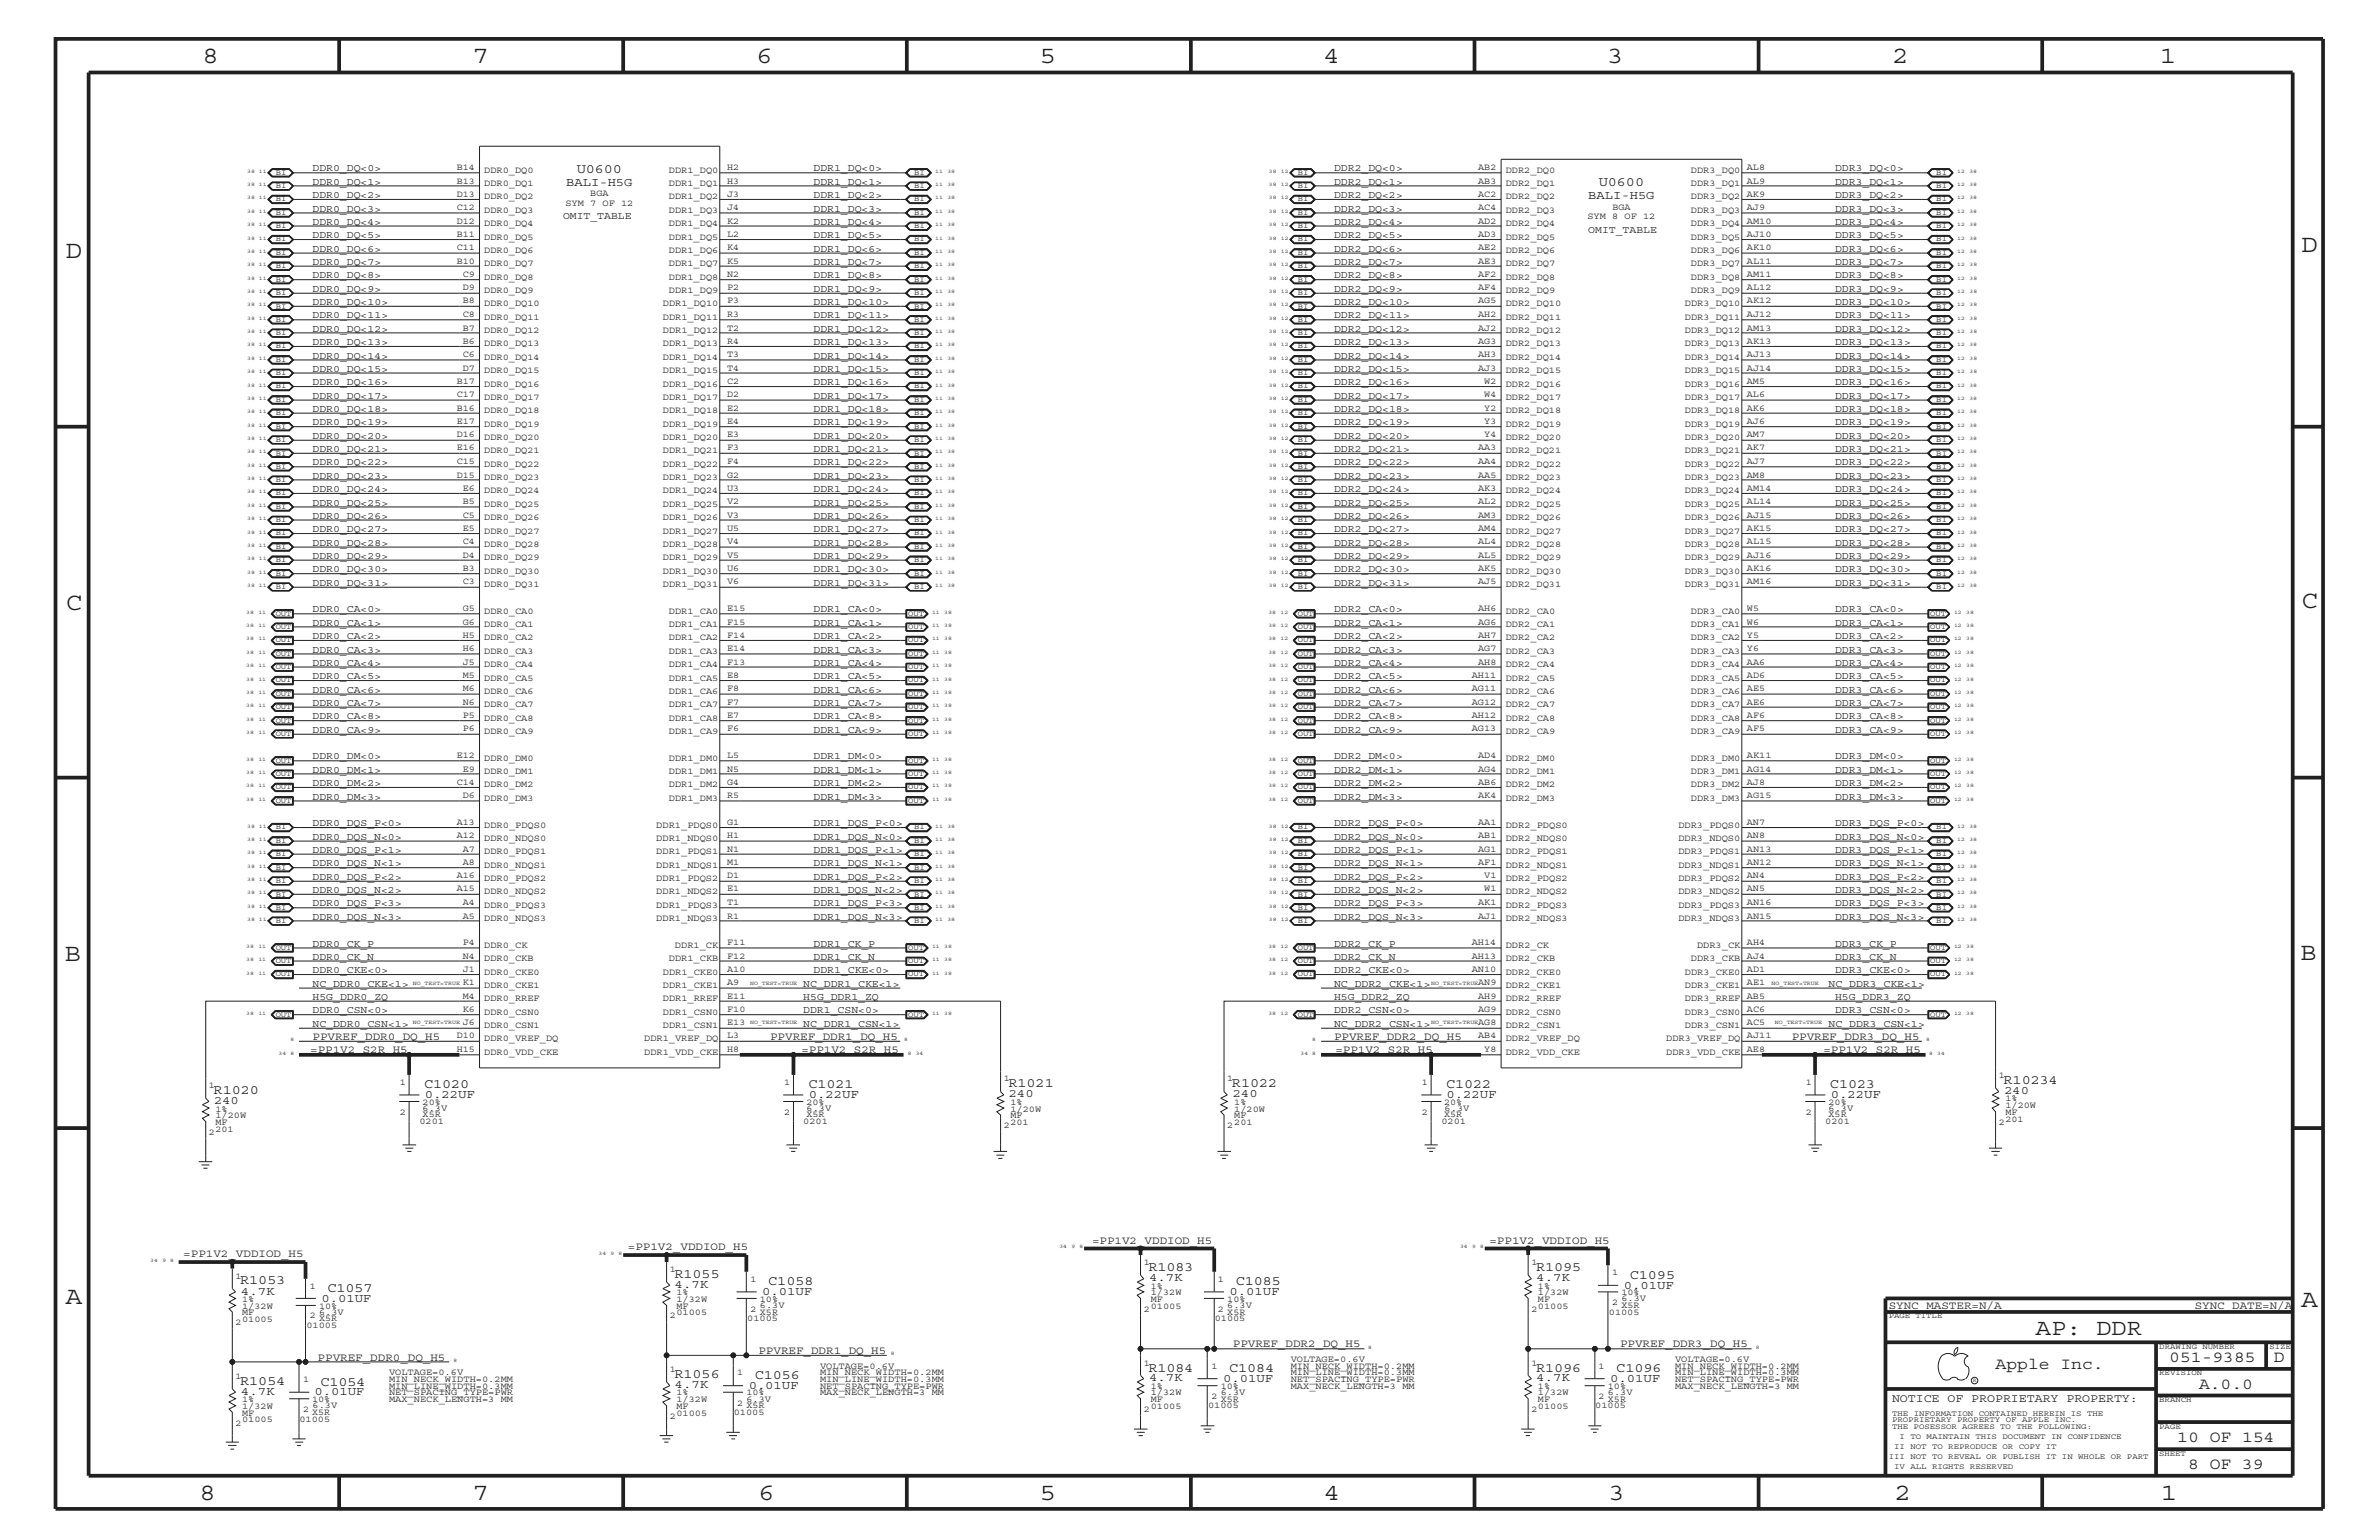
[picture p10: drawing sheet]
<svg xmlns="http://www.w3.org/2000/svg" width="432mm" height="279mm" viewBox="0 0 432 279" stroke-linecap="round" stroke-linejoin="round" font-family="sans-serif">
<defs><g id="words">
<g font-size="4.5" fill="#231f20">
<text x="36.7" y="11.5">8</text>
<text x="85.8" y="11.5">7</text>
<text x="137.3" y="11.5">6</text>
<text x="188.7" y="11.5">5</text>
<text x="240.3" y="11.5">4</text>
<text x="291.7" y="11.5">3</text>
<text x="343.5" y="11.5">2</text>
<text x="392" y="11.5">1</text>
<text x="11.9" y="46.8">D</text>
<text x="417.8" y="45.7">D</text>
<text x="11.9" y="110.6">C</text>
<text x="417.7" y="110.4">C</text>
<text x="11.8" y="174.3">B</text>
<text x="417.6" y="174.2">B</text>
<text x="11.9" y="236.7">A</text>
<text x="417.7" y="237.1">A</text>
<text x="36.2" y="272.1">8</text>
<text x="85.8" y="272.1">7</text>
<text x="137.7" y="272.1">6</text>
<text x="188.7" y="272.1">5</text>
<text x="240.4" y="272.1">4</text>
<text x="292" y="272.1">3</text>
<text x="343.9" y="272.1">2</text>
<text x="392.2" y="272.1">1</text>
</g>
<text font-size="4.1" fill="#231f20" x="369.5" y="242.3">AP: DDR</text>
<g font-size="3" fill="#231f20">
<text x="362.2" y="248.4">Apple Inc.</text>
<text x="393.7" y="247.1">051-9385</text>
<text x="399.2" y="252">A.0.0</text>
<text x="412.7" y="247.1">D</text>
<text x="395.2" y="261.6">10 OF 154</text>
<text x="397.2" y="266.6">8 OF 39</text>
</g>
<g font-size="2.5" fill="#231f20">
<text x="104.7" y="31.4">U0600</text>
<text x="290.2" y="33.7">U0600</text>
<text x="77" y="197.4">C1020</text>
<text x="146.7" y="197.4">C1021</text>
<text x="183" y="197.3">R1021</text>
<text x="223.6" y="197.3">R1022</text>
<text x="262.5" y="197.4">C1022</text>
<text x="332.1" y="197.4">C1023</text>
<text x="363.6" y="196.7">R10234</text>
<text x="38.8" y="198.5">R1020</text>
<text x="43.6" y="233">R1053</text>
<text x="122.4" y="231.8">R1055</text>
<text x="139.4" y="233.2">C1058</text>
<text x="208.4" y="230.7">R1083</text>
<text x="224.3" y="233.2">C1085</text>
<text x="278.8" y="230.7">R1095</text>
<text x="295.8" y="232">C1095</text>
<text x="59.4" y="234.4">C1057</text>
<text x="43.6" y="251.2">R1054</text>
<text x="58.2" y="251.4">C1054</text>
<text x="122.4" y="250">R1056</text>
<text x="137" y="250.1">C1056</text>
<text x="208.4" y="248.9">R1084</text>
<text x="223.1" y="248.9">C1084</text>
<text x="278.8" y="248.9">R1096</text>
<text x="293.4" y="248.9">C1096</text>
</g>
<g font-size="2.2" fill="#231f20">
<text x="102.8" y="33.7">BALI-H5G</text>
<text x="288.3" y="36.2">BALI-H5G</text>
<text x="38.9" y="200.3">240</text>
<text x="77.1" y="199.2">0.22UF</text>
<text x="146.8" y="199.2">0.22UF</text>
<text x="183.1" y="199.1">240</text>
<text x="223.8" y="199.1">240</text>
<text x="262.6" y="199.2">0.22UF</text>
<text x="332.3" y="199.2">0.22UF</text>
<text x="363.8" y="198.5">240</text>
<text x="122.5" y="233.7">4.7K</text>
<text x="208.6" y="232.4">4.7K</text>
<text x="278.9" y="232.4">4.7K</text>
<text x="294.7" y="233.8">0.01UF</text>
<text x="43.8" y="234.9">4.7K</text>
<text x="58.3" y="236.2">0.01UF</text>
<text x="138.3" y="235">0.01UF</text>
<text x="223.2" y="235">0.01UF</text>
<text x="122.5" y="251.8">4.7K</text>
<text x="135.9" y="252">0.01UF</text>
<text x="208.6" y="250.6">4.7K</text>
<text x="222" y="250.7">0.01UF</text>
<text x="278.9" y="250.6">4.7K</text>
<text x="292.3" y="250.7">0.01UF</text>
<text x="43.8" y="253.1">4.7K</text>
<text x="57.1" y="253.2">0.01UF</text>
</g>
<text font-size="2.1" fill="#231f20" x="343.4" y="254.4">NOTICE OF PROPRIETARY PROPERTY:</text>
<g font-size="2" fill="#231f20">
<text x="56.3" y="191.1">=PP1V2_S2R_H5</text>
<text x="56.7" y="188.7">PPVREF_DDR0_DQ_H5</text>
<text x="139.8" y="188.7">PPVREF_DDR1_DQ_H5</text>
<text x="145.5" y="191.1">=PP1V2_S2R_H5</text>
<text x="242.1" y="188.7">PPVREF_DDR2_DQ_H5</text>
<text x="242.4" y="191.1">=PP1V2_S2R_H5</text>
<text x="325.2" y="188.7">PPVREF_DDR3_DQ_H5</text>
<text x="331" y="191.1">=PP1V2_S2R_H5</text>
<text x="114" y="226.8">=PP1V2_VDDIOD_H5</text>
<text x="198.2" y="225.7">=PP1V2_VDDIOD_H5</text>
<text x="270.3" y="225.7">=PP1V2_VDDIOD_H5</text>
<text x="33.3" y="228.1">=PP1V2_VDDIOD_H5</text>
<text x="342.8" y="237.4">SYNC_MASTER=N/A</text>
<text x="398.4" y="237.4">SYNC_DATE=N/A</text>
<text x="137.7" y="245.6">PPVREF_DDR1_DQ_H5</text>
<text x="223.8" y="244.5">PPVREF_DDR2_DQ_H5</text>
<text x="294" y="244.5">PPVREF_DDR3_DQ_H5</text>
<text x="57.7" y="246.9">PPVREF_DDR0_DQ_H5</text>
</g>
<g font-size="1.9" fill="#231f20">
<text x="56.7" y="35.9">DDR0_DQ&lt;2&gt;</text>
<text x="56.7" y="33.6">DDR0_DQ&lt;1&gt;</text>
<text x="56.7" y="31.1">DDR0_DQ&lt;0&gt;</text>
<text x="147.7" y="35.9">DDR1_DQ&lt;2&gt;</text>
<text x="147.7" y="33.6">DDR1_DQ&lt;1&gt;</text>
<text x="147.7" y="31.1">DDR1_DQ&lt;0&gt;</text>
<text x="242.1" y="35.9">DDR2_DQ&lt;2&gt;</text>
<text x="242.1" y="33.6">DDR2_DQ&lt;1&gt;</text>
<text x="242.1" y="31.1">DDR2_DQ&lt;0&gt;</text>
<text x="333.1" y="31.1">DDR3_DQ&lt;0&gt;</text>
<text x="333.1" y="33.6">DDR3_DQ&lt;1&gt;</text>
<text x="333.1" y="35.9">DDR3_DQ&lt;2&gt;</text>
<text x="56.7" y="38.4">DDR0_DQ&lt;3&gt;</text>
<text x="56.7" y="40.8">DDR0_DQ&lt;4&gt;</text>
<text x="102.2" y="39.8">OMIT_TABLE</text>
<text x="147.7" y="40.8">DDR1_DQ&lt;4&gt;</text>
<text x="147.7" y="38.4">DDR1_DQ&lt;3&gt;</text>
<text x="242.1" y="40.8">DDR2_DQ&lt;4&gt;</text>
<text x="242.1" y="38.4">DDR2_DQ&lt;3&gt;</text>
<text x="333.1" y="38.4">DDR3_DQ&lt;3&gt;</text>
<text x="333.1" y="40.8">DDR3_DQ&lt;4&gt;</text>
<text x="56.7" y="45.7">DDR0_DQ&lt;6&gt;</text>
<text x="56.7" y="43.2">DDR0_DQ&lt;5&gt;</text>
<text x="147.7" y="45.7">DDR1_DQ&lt;6&gt;</text>
<text x="147.7" y="43.2">DDR1_DQ&lt;5&gt;</text>
<text x="242.1" y="45.7">DDR2_DQ&lt;6&gt;</text>
<text x="242.1" y="43.2">DDR2_DQ&lt;5&gt;</text>
<text x="288.3" y="42.3">OMIT_TABLE</text>
<text x="333.1" y="43.2">DDR3_DQ&lt;5&gt;</text>
<text x="333.1" y="45.7">DDR3_DQ&lt;6&gt;</text>
<text x="56.7" y="52.9">DDR0_DQ&lt;9&gt;</text>
<text x="56.7" y="50.5">DDR0_DQ&lt;8&gt;</text>
<text x="56.7" y="48">DDR0_DQ&lt;7&gt;</text>
<text x="147.7" y="48">DDR1_DQ&lt;7&gt;</text>
<text x="147.7" y="50.5">DDR1_DQ&lt;8&gt;</text>
<text x="147.7" y="52.9">DDR1_DQ&lt;9&gt;</text>
<text x="242.1" y="52.9">DDR2_DQ&lt;9&gt;</text>
<text x="242.1" y="50.5">DDR2_DQ&lt;8&gt;</text>
<text x="242.1" y="48">DDR2_DQ&lt;7&gt;</text>
<text x="333.1" y="52.9">DDR3_DQ&lt;9&gt;</text>
<text x="333.1" y="50.5">DDR3_DQ&lt;8&gt;</text>
<text x="333.1" y="48">DDR3_DQ&lt;7&gt;</text>
<text x="56.7" y="57.8">DDR0_DQ&lt;11&gt;</text>
<text x="56.7" y="55.3">DDR0_DQ&lt;10&gt;</text>
<text x="147.7" y="55.3">DDR1_DQ&lt;10&gt;</text>
<text x="147.7" y="57.8">DDR1_DQ&lt;11&gt;</text>
<text x="242.1" y="57.8">DDR2_DQ&lt;11&gt;</text>
<text x="242.1" y="55.3">DDR2_DQ&lt;10&gt;</text>
<text x="333.1" y="57.8">DDR3_DQ&lt;11&gt;</text>
<text x="333.1" y="55.3">DDR3_DQ&lt;10&gt;</text>
<text x="56.7" y="65.1">DDR0_DQ&lt;14&gt;</text>
<text x="56.7" y="62.6">DDR0_DQ&lt;13&gt;</text>
<text x="56.7" y="60.2">DDR0_DQ&lt;12&gt;</text>
<text x="147.7" y="65.1">DDR1_DQ&lt;14&gt;</text>
<text x="147.7" y="60.2">DDR1_DQ&lt;12&gt;</text>
<text x="147.7" y="62.6">DDR1_DQ&lt;13&gt;</text>
<text x="242.1" y="65.1">DDR2_DQ&lt;14&gt;</text>
<text x="242.1" y="62.6">DDR2_DQ&lt;13&gt;</text>
<text x="242.1" y="60.2">DDR2_DQ&lt;12&gt;</text>
<text x="333.1" y="62.6">DDR3_DQ&lt;13&gt;</text>
<text x="333.1" y="60.2">DDR3_DQ&lt;12&gt;</text>
<text x="333.1" y="65.1">DDR3_DQ&lt;14&gt;</text>
<text x="56.7" y="69.9">DDR0_DQ&lt;16&gt;</text>
<text x="56.7" y="67.5">DDR0_DQ&lt;15&gt;</text>
<text x="147.7" y="67.5">DDR1_DQ&lt;15&gt;</text>
<text x="147.7" y="69.9">DDR1_DQ&lt;16&gt;</text>
<text x="242.1" y="69.9">DDR2_DQ&lt;16&gt;</text>
<text x="242.1" y="67.5">DDR2_DQ&lt;15&gt;</text>
<text x="333.1" y="69.9">DDR3_DQ&lt;16&gt;</text>
<text x="333.1" y="67.5">DDR3_DQ&lt;15&gt;</text>
<text x="56.7" y="77.2">DDR0_DQ&lt;19&gt;</text>
<text x="56.7" y="74.7">DDR0_DQ&lt;18&gt;</text>
<text x="56.7" y="72.3">DDR0_DQ&lt;17&gt;</text>
<text x="147.7" y="72.3">DDR1_DQ&lt;17&gt;</text>
<text x="147.7" y="74.7">DDR1_DQ&lt;18&gt;</text>
<text x="147.7" y="77.2">DDR1_DQ&lt;19&gt;</text>
<text x="242.1" y="77.2">DDR2_DQ&lt;19&gt;</text>
<text x="242.1" y="72.3">DDR2_DQ&lt;17&gt;</text>
<text x="242.1" y="74.7">DDR2_DQ&lt;18&gt;</text>
<text x="333.1" y="77.2">DDR3_DQ&lt;19&gt;</text>
<text x="333.1" y="74.7">DDR3_DQ&lt;18&gt;</text>
<text x="333.1" y="72.3">DDR3_DQ&lt;17&gt;</text>
<text x="56.7" y="82">DDR0_DQ&lt;21&gt;</text>
<text x="56.7" y="79.6">DDR0_DQ&lt;20&gt;</text>
<text x="147.7" y="82">DDR1_DQ&lt;21&gt;</text>
<text x="147.7" y="79.6">DDR1_DQ&lt;20&gt;</text>
<text x="242.1" y="82">DDR2_DQ&lt;21&gt;</text>
<text x="242.1" y="79.6">DDR2_DQ&lt;20&gt;</text>
<text x="333.1" y="79.6">DDR3_DQ&lt;20&gt;</text>
<text x="333.1" y="82">DDR3_DQ&lt;21&gt;</text>
<text x="56.7" y="89.3">DDR0_DQ&lt;24&gt;</text>
<text x="56.7" y="86.9">DDR0_DQ&lt;23&gt;</text>
<text x="56.7" y="84.4">DDR0_DQ&lt;22&gt;</text>
<text x="147.7" y="84.4">DDR1_DQ&lt;22&gt;</text>
<text x="147.7" y="86.9">DDR1_DQ&lt;23&gt;</text>
<text x="147.7" y="89.3">DDR1_DQ&lt;24&gt;</text>
<text x="242.1" y="89.3">DDR2_DQ&lt;24&gt;</text>
<text x="242.1" y="84.4">DDR2_DQ&lt;22&gt;</text>
<text x="242.1" y="86.9">DDR2_DQ&lt;23&gt;</text>
<text x="333.1" y="89.3">DDR3_DQ&lt;24&gt;</text>
<text x="333.1" y="86.9">DDR3_DQ&lt;23&gt;</text>
<text x="333.1" y="84.4">DDR3_DQ&lt;22&gt;</text>
<text x="56.7" y="94.2">DDR0_DQ&lt;26&gt;</text>
<text x="56.7" y="91.7">DDR0_DQ&lt;25&gt;</text>
<text x="147.7" y="91.7">DDR1_DQ&lt;25&gt;</text>
<text x="147.7" y="94.2">DDR1_DQ&lt;26&gt;</text>
<text x="242.1" y="94.2">DDR2_DQ&lt;26&gt;</text>
<text x="242.1" y="91.7">DDR2_DQ&lt;25&gt;</text>
<text x="333.1" y="94.2">DDR3_DQ&lt;26&gt;</text>
<text x="333.1" y="91.7">DDR3_DQ&lt;25&gt;</text>
<text x="56.7" y="101.4">DDR0_DQ&lt;29&gt;</text>
<text x="56.7" y="99">DDR0_DQ&lt;28&gt;</text>
<text x="56.7" y="96.5">DDR0_DQ&lt;27&gt;</text>
<text x="147.7" y="99">DDR1_DQ&lt;28&gt;</text>
<text x="147.7" y="101.4">DDR1_DQ&lt;29&gt;</text>
<text x="147.7" y="96.5">DDR1_DQ&lt;27&gt;</text>
<text x="242.1" y="101.4">DDR2_DQ&lt;29&gt;</text>
<text x="242.1" y="96.5">DDR2_DQ&lt;27&gt;</text>
<text x="242.1" y="99">DDR2_DQ&lt;28&gt;</text>
<text x="333.1" y="96.5">DDR3_DQ&lt;27&gt;</text>
<text x="333.1" y="101.4">DDR3_DQ&lt;29&gt;</text>
<text x="333.1" y="99">DDR3_DQ&lt;28&gt;</text>
<text x="56.7" y="106.3">DDR0_DQ&lt;31&gt;</text>
<text x="56.7" y="103.8">DDR0_DQ&lt;30&gt;</text>
<text x="147.7" y="103.8">DDR1_DQ&lt;30&gt;</text>
<text x="147.7" y="106.3">DDR1_DQ&lt;31&gt;</text>
<text x="242.1" y="106.3">DDR2_DQ&lt;31&gt;</text>
<text x="242.1" y="103.8">DDR2_DQ&lt;30&gt;</text>
<text x="333.1" y="106.3">DDR3_DQ&lt;31&gt;</text>
<text x="333.1" y="103.8">DDR3_DQ&lt;30&gt;</text>
<text x="56.7" y="113.6">DDR0_CA&lt;1&gt;</text>
<text x="56.7" y="111.1">DDR0_CA&lt;0&gt;</text>
<text x="147.7" y="113.6">DDR1_CA&lt;1&gt;</text>
<text x="147.7" y="111.1">DDR1_CA&lt;0&gt;</text>
<text x="242.1" y="113.6">DDR2_CA&lt;1&gt;</text>
<text x="242.1" y="111.1">DDR2_CA&lt;0&gt;</text>
<text x="333.1" y="111.1">DDR3_CA&lt;0&gt;</text>
<text x="333.1" y="113.6">DDR3_CA&lt;1&gt;</text>
<text x="56.7" y="118.4">DDR0_CA&lt;3&gt;</text>
<text x="56.7" y="115.9">DDR0_CA&lt;2&gt;</text>
<text x="147.7" y="118.4">DDR1_CA&lt;3&gt;</text>
<text x="147.7" y="115.9">DDR1_CA&lt;2&gt;</text>
<text x="242.1" y="115.9">DDR2_CA&lt;2&gt;</text>
<text x="242.1" y="118.4">DDR2_CA&lt;3&gt;</text>
<text x="333.1" y="115.9">DDR3_CA&lt;2&gt;</text>
<text x="333.1" y="118.4">DDR3_CA&lt;3&gt;</text>
<text x="56.7" y="125.7">DDR0_CA&lt;6&gt;</text>
<text x="56.7" y="123.2">DDR0_CA&lt;5&gt;</text>
<text x="56.7" y="120.8">DDR0_CA&lt;4&gt;</text>
<text x="147.7" y="120.8">DDR1_CA&lt;4&gt;</text>
<text x="147.7" y="123.2">DDR1_CA&lt;5&gt;</text>
<text x="147.7" y="125.7">DDR1_CA&lt;6&gt;</text>
<text x="242.1" y="125.7">DDR2_CA&lt;6&gt;</text>
<text x="242.1" y="123.2">DDR2_CA&lt;5&gt;</text>
<text x="242.1" y="120.8">DDR2_CA&lt;4&gt;</text>
<text x="333.1" y="125.7">DDR3_CA&lt;6&gt;</text>
<text x="333.1" y="123.2">DDR3_CA&lt;5&gt;</text>
<text x="333.1" y="120.8">DDR3_CA&lt;4&gt;</text>
<text x="56.7" y="130.5">DDR0_CA&lt;8&gt;</text>
<text x="56.7" y="128">DDR0_CA&lt;7&gt;</text>
<text x="147.7" y="130.5">DDR1_CA&lt;8&gt;</text>
<text x="147.7" y="128">DDR1_CA&lt;7&gt;</text>
<text x="242.1" y="128">DDR2_CA&lt;7&gt;</text>
<text x="242.1" y="130.5">DDR2_CA&lt;8&gt;</text>
<text x="333.1" y="128">DDR3_CA&lt;7&gt;</text>
<text x="333.1" y="130.5">DDR3_CA&lt;8&gt;</text>
<text x="56.7" y="137.8">DDR0_DM&lt;0&gt;</text>
<text x="56.7" y="133">DDR0_CA&lt;9&gt;</text>
<text x="147.7" y="133">DDR1_CA&lt;9&gt;</text>
<text x="147.7" y="137.8">DDR1_DM&lt;0&gt;</text>
<text x="242.1" y="137.8">DDR2_DM&lt;0&gt;</text>
<text x="242.1" y="133">DDR2_CA&lt;9&gt;</text>
<text x="333.1" y="137.8">DDR3_DM&lt;0&gt;</text>
<text x="333.1" y="133">DDR3_CA&lt;9&gt;</text>
<text x="56.7" y="142.6">DDR0_DM&lt;2&gt;</text>
<text x="56.7" y="140.2">DDR0_DM&lt;1&gt;</text>
<text x="147.7" y="140.2">DDR1_DM&lt;1&gt;</text>
<text x="147.7" y="142.6">DDR1_DM&lt;2&gt;</text>
<text x="242.1" y="140.2">DDR2_DM&lt;1&gt;</text>
<text x="242.1" y="142.6">DDR2_DM&lt;2&gt;</text>
<text x="333.1" y="142.6">DDR3_DM&lt;2&gt;</text>
<text x="333.1" y="140.2">DDR3_DM&lt;1&gt;</text>
<text x="56.7" y="149.9">DDR0_DQS_P&lt;0&gt;</text>
<text x="56.7" y="145.1">DDR0_DM&lt;3&gt;</text>
<text x="147.7" y="149.9">DDR1_DQS_P&lt;0&gt;</text>
<text x="147.7" y="145.1">DDR1_DM&lt;3&gt;</text>
<text x="242.1" y="149.9">DDR2_DQS_P&lt;0&gt;</text>
<text x="242.1" y="145.1">DDR2_DM&lt;3&gt;</text>
<text x="333.1" y="145.1">DDR3_DM&lt;3&gt;</text>
<text x="333.1" y="149.9">DDR3_DQS_P&lt;0&gt;</text>
<text x="56.7" y="154.7">DDR0_DQS_P&lt;1&gt;</text>
<text x="56.7" y="152.3">DDR0_DQS_N&lt;0&gt;</text>
<text x="147.7" y="154.7">DDR1_DQS_P&lt;1&gt;</text>
<text x="147.7" y="152.3">DDR1_DQS_N&lt;0&gt;</text>
<text x="242.1" y="152.3">DDR2_DQS_N&lt;0&gt;</text>
<text x="242.1" y="154.7">DDR2_DQS_P&lt;1&gt;</text>
<text x="333.1" y="152.3">DDR3_DQS_N&lt;0&gt;</text>
<text x="333.1" y="154.7">DDR3_DQS_P&lt;1&gt;</text>
<text x="56.7" y="162">DDR0_DQS_N&lt;2&gt;</text>
<text x="56.7" y="157.2">DDR0_DQS_N&lt;1&gt;</text>
<text x="56.7" y="159.6">DDR0_DQS_P&lt;2&gt;</text>
<text x="147.7" y="157.2">DDR1_DQS_N&lt;1&gt;</text>
<text x="147.7" y="162">DDR1_DQS_N&lt;2&gt;</text>
<text x="147.7" y="159.6">DDR1_DQS_P&lt;2&gt;</text>
<text x="242.1" y="162">DDR2_DQS_N&lt;2&gt;</text>
<text x="242.1" y="159.6">DDR2_DQS_P&lt;2&gt;</text>
<text x="242.1" y="157.2">DDR2_DQS_N&lt;1&gt;</text>
<text x="333.1" y="159.6">DDR3_DQS_P&lt;2&gt;</text>
<text x="333.1" y="162">DDR3_DQS_N&lt;2&gt;</text>
<text x="333.1" y="157.2">DDR3_DQS_N&lt;1&gt;</text>
<text x="56.7" y="164.5">DDR0_DQS_P&lt;3&gt;</text>
<text x="56.7" y="166.9">DDR0_DQS_N&lt;3&gt;</text>
<text x="147.7" y="166.9">DDR1_DQS_N&lt;3&gt;</text>
<text x="147.7" y="164.5">DDR1_DQS_P&lt;3&gt;</text>
<text x="242.1" y="164.5">DDR2_DQS_P&lt;3&gt;</text>
<text x="242.1" y="166.9">DDR2_DQS_N&lt;3&gt;</text>
<text x="333.1" y="164.5">DDR3_DQS_P&lt;3&gt;</text>
<text x="333.1" y="166.9">DDR3_DQS_N&lt;3&gt;</text>
<text x="56.7" y="171.7">DDR0_CK_P</text>
<text x="147.7" y="171.7">DDR1_CK_P</text>
<text x="242.1" y="171.7">DDR2_CK_P</text>
<text x="333.1" y="171.7">DDR3_CK_P</text>
<text x="56.7" y="179">NC_DDR0_CKE&lt;1&gt;</text>
<text x="56.7" y="176.6">DDR0_CKE&lt;0&gt;</text>
<text x="56.7" y="174.2">DDR0_CK_N</text>
<text x="145.8" y="179">NC_DDR1_CKE&lt;1&gt;</text>
<text x="147.7" y="174.2">DDR1_CK_N</text>
<text x="147.7" y="176.6">DDR1_CKE&lt;0&gt;</text>
<text x="242.1" y="179">NC_DDR2_CKE&lt;1&gt;</text>
<text x="242.1" y="176.6">DDR2_CKE&lt;0&gt;</text>
<text x="242.1" y="174.2">DDR2_CK_N</text>
<text x="331.9" y="179">NC_DDR3_CKE&lt;1&gt;</text>
<text x="333.1" y="176.6">DDR3_CKE&lt;0&gt;</text>
<text x="333.1" y="174.2">DDR3_CK_N</text>
<text x="56.7" y="181.4">H5G_DDR0_ZQ</text>
<text x="56.7" y="183.8">DDR0_CSN&lt;0&gt;</text>
<text x="145.8" y="183.8">DDR1_CSN&lt;0&gt;</text>
<text x="145.8" y="181.4">H5G_DDR1_ZQ</text>
<text x="242.1" y="183.8">DDR2_CSN&lt;0&gt;</text>
<text x="242.1" y="181.4">H5G_DDR2_ZQ</text>
<text x="333.1" y="181.4">H5G_DDR3_ZQ</text>
<text x="333.1" y="183.8">DDR3_CSN&lt;0&gt;</text>
<text x="56.7" y="186.3">NC_DDR0_CSN&lt;1&gt;</text>
<text x="145.8" y="186.3">NC_DDR1_CSN&lt;1&gt;</text>
<text x="242.1" y="186.3">NC_DDR2_CSN&lt;1&gt;</text>
<text x="331.9" y="186.3">NC_DDR3_CSN&lt;1&gt;</text>
</g>
<g font-size="1.7" fill="#231f20">
<text x="82.9" y="30.8">B14</text>
<text x="82.9" y="33.3">B13</text>
<text x="82.9" y="35.7">D13</text>
<text x="87.9" y="33.7">DDR0_DQ1</text>
<text x="87.9" y="31.4">DDR0_DQ0</text>
<text x="107.1" y="35.6">BGA</text>
<text x="121.4" y="33.7">DDR1_DQ1</text>
<text x="121.4" y="31.4">DDR1_DQ0</text>
<text x="132" y="30.8">H2</text>
<text x="132" y="33.3">H3</text>
<text x="132" y="35.7">J3</text>
<text x="268.3" y="30.8">AB2</text>
<text x="268.3" y="33.3">AB3</text>
<text x="268.3" y="35.7">AC2</text>
<text x="273.3" y="33.7">DDR2_DQ1</text>
<text x="273.3" y="31.4">DDR2_DQ0</text>
<text x="306.9" y="31.4">DDR3_DQ0</text>
<text x="306.9" y="33.7">DDR3_DQ1</text>
<text x="317.1" y="30.8">AL8</text>
<text x="317.1" y="33.3">AL9</text>
<text x="317.1" y="35.7">AK9</text>
<text x="82.9" y="38.1">C12</text>
<text x="82.9" y="40.6">D12</text>
<text x="87.9" y="41">DDR0_DQ4</text>
<text x="87.9" y="38.6">DDR0_DQ3</text>
<text x="87.9" y="36.2">DDR0_DQ2</text>
<text x="102.6" y="37.4">SYM 7 OF 12</text>
<text x="121.4" y="41">DDR1_DQ4</text>
<text x="121.4" y="38.6">DDR1_DQ3</text>
<text x="121.4" y="36.2">DDR1_DQ2</text>
<text x="132" y="38.1">J4</text>
<text x="132" y="40.6">K2</text>
<text x="268.3" y="38.1">AC4</text>
<text x="268.3" y="40.6">AD2</text>
<text x="273.3" y="36.2">DDR2_DQ2</text>
<text x="273.3" y="41">DDR2_DQ4</text>
<text x="273.3" y="38.6">DDR2_DQ3</text>
<text x="288.1" y="39.8">SYM 8 OF 12</text>
<text x="292.7" y="38">BGA</text>
<text x="306.9" y="38.6">DDR3_DQ3</text>
<text x="306.9" y="41">DDR3_DQ4</text>
<text x="306.9" y="36.2">DDR3_DQ2</text>
<text x="317.1" y="38.1">AJ9</text>
<text x="317.1" y="40.6">AM10</text>
<text x="82.9" y="43">B11</text>
<text x="82.9" y="45.4">C11</text>
<text x="82.9" y="47.9">B10</text>
<text x="87.9" y="45.9">DDR0_DQ6</text>
<text x="87.9" y="43.5">DDR0_DQ5</text>
<text x="121.4" y="45.9">DDR1_DQ6</text>
<text x="121.4" y="43.5">DDR1_DQ5</text>
<text x="132" y="43">L2</text>
<text x="132" y="45.4">K4</text>
<text x="132" y="47.9">K5</text>
<text x="268.3" y="43">AD3</text>
<text x="268.3" y="45.4">AE2</text>
<text x="268.3" y="47.9">AE3</text>
<text x="273.3" y="43.5">DDR2_DQ5</text>
<text x="273.3" y="45.9">DDR2_DQ6</text>
<text x="306.9" y="43.5">DDR3_DQ5</text>
<text x="306.9" y="45.9">DDR3_DQ6</text>
<text x="317.1" y="43">AJ10</text>
<text x="317.1" y="45.4">AK10</text>
<text x="317.1" y="47.9">AL11</text>
<text x="84" y="50.2">C9</text>
<text x="84" y="52.7">D9</text>
<text x="87.9" y="53.2">DDR0_DQ9</text>
<text x="87.9" y="50.7">DDR0_DQ8</text>
<text x="87.9" y="48.3">DDR0_DQ7</text>
<text x="121.4" y="53.2">DDR1_DQ9</text>
<text x="121.4" y="50.7">DDR1_DQ8</text>
<text x="121.4" y="48.3">DDR1_DQ7</text>
<text x="132" y="50.2">N2</text>
<text x="132" y="52.7">P2</text>
<text x="268.3" y="50.2">AF2</text>
<text x="268.3" y="52.7">AF4</text>
<text x="273.3" y="48.3">DDR2_DQ7</text>
<text x="273.3" y="50.7">DDR2_DQ8</text>
<text x="273.3" y="53.2">DDR2_DQ9</text>
<text x="306.9" y="53.2">DDR3_DQ9</text>
<text x="306.9" y="50.7">DDR3_DQ8</text>
<text x="306.9" y="48.3">DDR3_DQ7</text>
<text x="317.1" y="50.2">AM11</text>
<text x="317.1" y="52.7">AL12</text>
<text x="84" y="55.1">B8</text>
<text x="84" y="57.5">C8</text>
<text x="84" y="60">B7</text>
<text x="87.9" y="55.6">DDR0_DQ10</text>
<text x="87.9" y="58">DDR0_DQ11</text>
<text x="120.3" y="58">DDR1_DQ11</text>
<text x="120.3" y="55.6">DDR1_DQ10</text>
<text x="132" y="55.1">P3</text>
<text x="132" y="57.5">R3</text>
<text x="132" y="60">T2</text>
<text x="268.3" y="55.1">AG5</text>
<text x="268.3" y="57.5">AH2</text>
<text x="268.3" y="60">AJ2</text>
<text x="273.3" y="58">DDR2_DQ11</text>
<text x="273.3" y="55.6">DDR2_DQ10</text>
<text x="305.8" y="55.6">DDR3_DQ10</text>
<text x="305.8" y="58">DDR3_DQ11</text>
<text x="317.1" y="55.1">AK12</text>
<text x="317.1" y="57.5">AJ12</text>
<text x="317.1" y="60">AM13</text>
<text x="84" y="62.3">B6</text>
<text x="84" y="64.8">C6</text>
<text x="87.9" y="62.9">DDR0_DQ13</text>
<text x="87.9" y="60.4">DDR0_DQ12</text>
<text x="87.9" y="65.3">DDR0_DQ14</text>
<text x="120.3" y="65.3">DDR1_DQ14</text>
<text x="120.3" y="62.9">DDR1_DQ13</text>
<text x="120.3" y="60.4">DDR1_DQ12</text>
<text x="132" y="62.3">R4</text>
<text x="132" y="64.8">T3</text>
<text x="268.3" y="62.3">AG3</text>
<text x="268.3" y="64.8">AH3</text>
<text x="273.3" y="65.3">DDR2_DQ14</text>
<text x="273.3" y="60.4">DDR2_DQ12</text>
<text x="273.3" y="62.9">DDR2_DQ13</text>
<text x="305.8" y="62.9">DDR3_DQ13</text>
<text x="305.8" y="60.4">DDR3_DQ12</text>
<text x="305.8" y="65.3">DDR3_DQ14</text>
<text x="317.1" y="62.3">AK13</text>
<text x="317.1" y="64.8">AJ13</text>
<text x="82.9" y="69.6">B17</text>
<text x="84" y="67.3">D7</text>
<text x="87.9" y="70.1">DDR0_DQ16</text>
<text x="87.9" y="67.7">DDR0_DQ15</text>
<text x="120.3" y="70.1">DDR1_DQ16</text>
<text x="120.3" y="67.7">DDR1_DQ15</text>
<text x="132" y="67.3">T4</text>
<text x="132" y="69.6">C2</text>
<text x="268.3" y="67.3">AJ3</text>
<text x="269.4" y="69.6">W2</text>
<text x="273.3" y="67.7">DDR2_DQ15</text>
<text x="273.3" y="70.1">DDR2_DQ16</text>
<text x="305.8" y="67.7">DDR3_DQ15</text>
<text x="305.8" y="70.1">DDR3_DQ16</text>
<text x="317.1" y="69.6">AM5</text>
<text x="317.1" y="67.3">AJ14</text>
<text x="82.9" y="72.1">C17</text>
<text x="82.9" y="74.5">B16</text>
<text x="82.9" y="76.9">E17</text>
<text x="87.9" y="77.4">DDR0_DQ19</text>
<text x="87.9" y="75">DDR0_DQ18</text>
<text x="87.9" y="72.6">DDR0_DQ17</text>
<text x="120.3" y="77.4">DDR1_DQ19</text>
<text x="120.3" y="75">DDR1_DQ18</text>
<text x="120.3" y="72.6">DDR1_DQ17</text>
<text x="132" y="72.1">D2</text>
<text x="132" y="74.5">E2</text>
<text x="132" y="76.9">E4</text>
<text x="269.4" y="72.1">W4</text>
<text x="269.4" y="74.5">Y2</text>
<text x="269.4" y="76.9">Y3</text>
<text x="273.3" y="72.6">DDR2_DQ17</text>
<text x="273.3" y="75">DDR2_DQ18</text>
<text x="273.3" y="77.4">DDR2_DQ19</text>
<text x="305.8" y="72.6">DDR3_DQ17</text>
<text x="305.8" y="75">DDR3_DQ18</text>
<text x="305.8" y="77.4">DDR3_DQ19</text>
<text x="317.1" y="72.1">AL6</text>
<text x="317.1" y="74.5">AK6</text>
<text x="317.1" y="76.9">AJ6</text>
<text x="82.9" y="79.4">D16</text>
<text x="82.9" y="81.7">E16</text>
<text x="87.9" y="82.2">DDR0_DQ21</text>
<text x="87.9" y="79.9">DDR0_DQ20</text>
<text x="120.3" y="82.2">DDR1_DQ21</text>
<text x="120.3" y="79.9">DDR1_DQ20</text>
<text x="132" y="79.4">E3</text>
<text x="132" y="81.7">F3</text>
<text x="268.3" y="81.7">AA3</text>
<text x="269.4" y="79.4">Y4</text>
<text x="273.3" y="79.9">DDR2_DQ20</text>
<text x="273.3" y="82.2">DDR2_DQ21</text>
<text x="305.8" y="79.9">DDR3_DQ20</text>
<text x="305.8" y="82.2">DDR3_DQ21</text>
<text x="317.1" y="79.4">AM7</text>
<text x="317.1" y="81.7">AK7</text>
<text x="82.9" y="84.2">C15</text>
<text x="82.9" y="86.6">D15</text>
<text x="84" y="89">E6</text>
<text x="87.9" y="89.5">DDR0_DQ24</text>
<text x="87.9" y="87.1">DDR0_DQ23</text>
<text x="87.9" y="84.7">DDR0_DQ22</text>
<text x="120.3" y="89.5">DDR1_DQ24</text>
<text x="120.3" y="87.1">DDR1_DQ23</text>
<text x="120.3" y="84.7">DDR1_DQ22</text>
<text x="132" y="84.2">F4</text>
<text x="132" y="86.6">G2</text>
<text x="132" y="89">U3</text>
<text x="268.3" y="84.2">AA4</text>
<text x="268.3" y="86.6">AA5</text>
<text x="268.3" y="89">AK3</text>
<text x="273.3" y="84.7">DDR2_DQ22</text>
<text x="273.3" y="89.5">DDR2_DQ24</text>
<text x="273.3" y="87.1">DDR2_DQ23</text>
<text x="305.8" y="84.7">DDR3_DQ22</text>
<text x="305.8" y="87.1">DDR3_DQ23</text>
<text x="305.8" y="89.5">DDR3_DQ24</text>
<text x="317.1" y="84.2">AJ7</text>
<text x="317.1" y="86.6">AM8</text>
<text x="317.1" y="89">AM14</text>
<text x="84" y="91.5">B5</text>
<text x="84" y="93.9">C5</text>
<text x="87.9" y="94.3">DDR0_DQ26</text>
<text x="87.9" y="92">DDR0_DQ25</text>
<text x="120.3" y="94.3">DDR1_DQ26</text>
<text x="120.3" y="92">DDR1_DQ25</text>
<text x="132" y="91.5">V2</text>
<text x="132" y="93.9">V3</text>
<text x="268.3" y="91.5">AL2</text>
<text x="268.3" y="93.9">AM3</text>
<text x="273.3" y="94.3">DDR2_DQ26</text>
<text x="273.3" y="92">DDR2_DQ25</text>
<text x="305.8" y="92">DDR3_DQ25</text>
<text x="305.8" y="94.3">DDR3_DQ26</text>
<text x="317.1" y="91.5">AL14</text>
<text x="317.1" y="93.9">AJ15</text>
<text x="84" y="96.3">E5</text>
<text x="84" y="98.7">C4</text>
<text x="84" y="101.2">D4</text>
<text x="87.9" y="101.6">DDR0_DQ29</text>
<text x="87.9" y="99.3">DDR0_DQ28</text>
<text x="87.9" y="96.8">DDR0_DQ27</text>
<text x="120.3" y="101.6">DDR1_DQ29</text>
<text x="120.3" y="99.3">DDR1_DQ28</text>
<text x="120.3" y="96.8">DDR1_DQ27</text>
<text x="132" y="96.3">U5</text>
<text x="132" y="98.7">V4</text>
<text x="132" y="101.2">V5</text>
<text x="268.3" y="96.3">AM4</text>
<text x="268.3" y="98.7">AL4</text>
<text x="268.3" y="101.2">AL5</text>
<text x="273.3" y="101.6">DDR2_DQ29</text>
<text x="273.3" y="96.8">DDR2_DQ27</text>
<text x="273.3" y="99.3">DDR2_DQ28</text>
<text x="305.8" y="96.8">DDR3_DQ27</text>
<text x="305.8" y="99.3">DDR3_DQ28</text>
<text x="305.8" y="101.6">DDR3_DQ29</text>
<text x="317.1" y="96.3">AK15</text>
<text x="317.1" y="98.7">AL15</text>
<text x="317.1" y="101.2">AJ16</text>
<text x="84" y="103.6">B3</text>
<text x="84" y="106">C3</text>
<text x="87.9" y="106.5">DDR0_DQ31</text>
<text x="87.9" y="104.1">DDR0_DQ30</text>
<text x="120.3" y="106.5">DDR1_DQ31</text>
<text x="120.3" y="104.1">DDR1_DQ30</text>
<text x="132" y="103.6">U6</text>
<text x="132" y="106">V6</text>
<text x="268.3" y="103.6">AK5</text>
<text x="268.3" y="106">AJ5</text>
<text x="273.3" y="106.5">DDR2_DQ31</text>
<text x="273.3" y="104.1">DDR2_DQ30</text>
<text x="305.8" y="104.1">DDR3_DQ30</text>
<text x="305.8" y="106.5">DDR3_DQ31</text>
<text x="317.1" y="103.6">AK16</text>
<text x="317.1" y="106">AM16</text>
<text x="84" y="110.9">G5</text>
<text x="84" y="113.3">G6</text>
<text x="87.9" y="113.7">DDR0_CA1</text>
<text x="87.9" y="111.4">DDR0_CA0</text>
<text x="121.4" y="113.7">DDR1_CA1</text>
<text x="121.4" y="111.4">DDR1_CA0</text>
<text x="132" y="110.9">E15</text>
<text x="132" y="113.3">F15</text>
<text x="268.3" y="110.9">AH6</text>
<text x="268.3" y="113.3">AG6</text>
<text x="273.3" y="111.4">DDR2_CA0</text>
<text x="273.3" y="113.7">DDR2_CA1</text>
<text x="306.9" y="111.4">DDR3_CA0</text>
<text x="306.9" y="113.7">DDR3_CA1</text>
<text x="317.1" y="110.9">W5</text>
<text x="317.1" y="113.3">W6</text>
<text x="84" y="115.7">H5</text>
<text x="84" y="118.1">H6</text>
<text x="87.9" y="118.6">DDR0_CA3</text>
<text x="87.9" y="116.2">DDR0_CA2</text>
<text x="121.4" y="118.6">DDR1_CA3</text>
<text x="121.4" y="116.2">DDR1_CA2</text>
<text x="132" y="115.7">F14</text>
<text x="132" y="118.1">E14</text>
<text x="268.3" y="115.7">AH7</text>
<text x="268.3" y="118.1">AG7</text>
<text x="273.3" y="116.2">DDR2_CA2</text>
<text x="273.3" y="118.6">DDR2_CA3</text>
<text x="306.9" y="116.2">DDR3_CA2</text>
<text x="306.9" y="118.6">DDR3_CA3</text>
<text x="317.1" y="115.7">Y5</text>
<text x="317.1" y="118.1">Y6</text>
<text x="84" y="120.6">J5</text>
<text x="84" y="123">M5</text>
<text x="84" y="125.4">M6</text>
<text x="87.9" y="125.9">DDR0_CA6</text>
<text x="87.9" y="123.5">DDR0_CA5</text>
<text x="87.9" y="121">DDR0_CA4</text>
<text x="121.4" y="125.9">DDR1_CA6</text>
<text x="121.4" y="123.5">DDR1_CA5</text>
<text x="121.4" y="121">DDR1_CA4</text>
<text x="132" y="120.6">F13</text>
<text x="132" y="123">E8</text>
<text x="132" y="125.4">F8</text>
<text x="267.1" y="123">AH11</text>
<text x="267.1" y="125.4">AG11</text>
<text x="268.3" y="120.6">AH8</text>
<text x="273.3" y="125.9">DDR2_CA6</text>
<text x="273.3" y="123.5">DDR2_CA5</text>
<text x="273.3" y="121">DDR2_CA4</text>
<text x="306.9" y="121">DDR3_CA4</text>
<text x="306.9" y="123.5">DDR3_CA5</text>
<text x="306.9" y="125.9">DDR3_CA6</text>
<text x="317.1" y="120.6">AA6</text>
<text x="317.1" y="123">AD6</text>
<text x="317.1" y="125.4">AE5</text>
<text x="84" y="127.9">N6</text>
<text x="84" y="130.2">P5</text>
<text x="87.9" y="130.8">DDR0_CA8</text>
<text x="87.9" y="128.3">DDR0_CA7</text>
<text x="121.4" y="130.8">DDR1_CA8</text>
<text x="121.4" y="128.3">DDR1_CA7</text>
<text x="132" y="127.9">F7</text>
<text x="132" y="130.2">E7</text>
<text x="267.1" y="127.9">AG12</text>
<text x="267.1" y="130.2">AH12</text>
<text x="273.3" y="130.8">DDR2_CA8</text>
<text x="273.3" y="128.3">DDR2_CA7</text>
<text x="306.9" y="128.3">DDR3_CA7</text>
<text x="306.9" y="130.8">DDR3_CA8</text>
<text x="317.1" y="127.9">AE6</text>
<text x="317.1" y="130.2">AF6</text>
<text x="82.9" y="137.5">E12</text>
<text x="84" y="132.7">P6</text>
<text x="87.9" y="133.2">DDR0_CA9</text>
<text x="121.4" y="133.2">DDR1_CA9</text>
<text x="132" y="132.7">F6</text>
<text x="132" y="137.5">L5</text>
<text x="267.1" y="132.7">AG13</text>
<text x="268.3" y="137.5">AD4</text>
<text x="273.3" y="133.2">DDR2_CA9</text>
<text x="306.9" y="133.2">DDR3_CA9</text>
<text x="317.1" y="137.5">AK11</text>
<text x="317.1" y="132.7">AF5</text>
<text x="82.9" y="142.4">C14</text>
<text x="84" y="140">E9</text>
<text x="87.9" y="142.9">DDR0_DM2</text>
<text x="87.9" y="140.4">DDR0_DM1</text>
<text x="87.9" y="138">DDR0_DM0</text>
<text x="121.4" y="142.9">DDR1_DM2</text>
<text x="121.4" y="140.4">DDR1_DM1</text>
<text x="121.4" y="138">DDR1_DM0</text>
<text x="132" y="140">N5</text>
<text x="132" y="142.4">G4</text>
<text x="268.3" y="140">AG4</text>
<text x="268.3" y="142.4">AB6</text>
<text x="273.3" y="140.4">DDR2_DM1</text>
<text x="273.3" y="142.9">DDR2_DM2</text>
<text x="273.3" y="138">DDR2_DM0</text>
<text x="306.9" y="138">DDR3_DM0</text>
<text x="306.9" y="140.4">DDR3_DM1</text>
<text x="306.9" y="142.9">DDR3_DM2</text>
<text x="317.1" y="142.4">AJ8</text>
<text x="317.1" y="140">AG14</text>
<text x="82.9" y="149.6">A13</text>
<text x="84" y="144.8">D6</text>
<text x="87.9" y="145.3">DDR0_DM3</text>
<text x="121.4" y="145.3">DDR1_DM3</text>
<text x="132" y="144.8">R5</text>
<text x="132" y="149.6">G1</text>
<text x="268.3" y="144.8">AK4</text>
<text x="268.3" y="149.6">AA1</text>
<text x="273.3" y="145.3">DDR2_DM3</text>
<text x="306.9" y="145.3">DDR3_DM3</text>
<text x="317.1" y="149.6">AN7</text>
<text x="317.1" y="144.8">AG15</text>
<text x="82.9" y="152.1">A12</text>
<text x="84" y="154.5">A7</text>
<text x="87.9" y="155">DDR0_PDQS1</text>
<text x="87.9" y="150.1">DDR0_PDQS0</text>
<text x="87.9" y="152.6">DDR0_NDQS0</text>
<text x="119.1" y="155">DDR1_PDQS1</text>
<text x="119.1" y="150.1">DDR1_PDQS0</text>
<text x="119.1" y="152.6">DDR1_NDQS0</text>
<text x="132" y="152.1">H1</text>
<text x="132" y="154.5">N1</text>
<text x="268.3" y="152.1">AB1</text>
<text x="268.3" y="154.5">AG1</text>
<text x="273.3" y="150.1">DDR2_PDQS0</text>
<text x="273.3" y="152.6">DDR2_NDQS0</text>
<text x="273.3" y="155">DDR2_PDQS1</text>
<text x="304.6" y="152.6">DDR3_NDQS0</text>
<text x="304.6" y="150.1">DDR3_PDQS0</text>
<text x="304.6" y="155">DDR3_PDQS1</text>
<text x="317.1" y="152.1">AN8</text>
<text x="317.1" y="154.5">AN13</text>
<text x="82.9" y="161.7">A15</text>
<text x="82.9" y="159.4">A16</text>
<text x="84" y="156.9">A8</text>
<text x="87.9" y="159.9">DDR0_PDQS2</text>
<text x="87.9" y="157.4">DDR0_NDQS1</text>
<text x="119.1" y="159.9">DDR1_PDQS2</text>
<text x="119.1" y="157.4">DDR1_NDQS1</text>
<text x="132" y="156.9">M1</text>
<text x="132" y="161.7">E1</text>
<text x="132" y="159.4">D1</text>
<text x="268.3" y="156.9">AF1</text>
<text x="269.4" y="161.7">W1</text>
<text x="269.4" y="159.4">V1</text>
<text x="273.3" y="157.4">DDR2_NDQS1</text>
<text x="273.3" y="159.9">DDR2_PDQS2</text>
<text x="304.6" y="159.9">DDR3_PDQS2</text>
<text x="304.6" y="157.4">DDR3_NDQS1</text>
<text x="317.1" y="161.7">AN5</text>
<text x="317.1" y="159.4">AN4</text>
<text x="317.1" y="156.9">AN12</text>
<text x="84" y="166.7">A5</text>
<text x="84" y="164.2">A4</text>
<text x="87.9" y="164.7">DDR0_PDQS3</text>
<text x="87.9" y="167.1">DDR0_NDQS3</text>
<text x="87.9" y="162.2">DDR0_NDQS2</text>
<text x="119.1" y="164.7">DDR1_PDQS3</text>
<text x="119.1" y="167.1">DDR1_NDQS3</text>
<text x="119.1" y="162.2">DDR1_NDQS2</text>
<text x="132" y="166.7">R1</text>
<text x="132" y="164.2">T1</text>
<text x="268.3" y="166.7">AJ1</text>
<text x="268.3" y="164.2">AK1</text>
<text x="273.3" y="162.2">DDR2_NDQS2</text>
<text x="273.3" y="167.1">DDR2_NDQS3</text>
<text x="273.3" y="164.7">DDR2_PDQS3</text>
<text x="304.6" y="164.7">DDR3_PDQS3</text>
<text x="304.6" y="167.1">DDR3_NDQS3</text>
<text x="304.6" y="162.2">DDR3_NDQS2</text>
<text x="317.1" y="166.7">AN15</text>
<text x="317.1" y="164.2">AN16</text>
<text x="84" y="171.5">P4</text>
<text x="84" y="173.9">N4</text>
<text x="87.9" y="172">DDR0_CK</text>
<text x="122.5" y="172">DDR1_CK</text>
<text x="132" y="171.5">F11</text>
<text x="132" y="173.9">F12</text>
<text x="267.1" y="171.5">AH14</text>
<text x="267.1" y="173.9">AH13</text>
<text x="273.3" y="172">DDR2_CK</text>
<text x="308" y="172">DDR3_CK</text>
<text x="317.1" y="171.5">AH4</text>
<text x="317.1" y="173.9">AJ4</text>
<text x="84" y="176.3">J1</text>
<text x="84" y="178.8">K1</text>
<text x="87.9" y="179.3">DDR0_CKE1</text>
<text x="87.9" y="176.8">DDR0_CKE0</text>
<text x="87.9" y="174.4">DDR0_CKB</text>
<text x="120.3" y="179.3">DDR1_CKE1</text>
<text x="120.3" y="176.8">DDR1_CKE0</text>
<text x="121.4" y="174.4">DDR1_CKB</text>
<text x="132" y="176.3">A10</text>
<text x="132" y="178.8">A9</text>
<text x="267.1" y="176.3">AN10</text>
<text x="268.3" y="178.8">AN9</text>
<text x="273.3" y="174.4">DDR2_CKB</text>
<text x="273.3" y="176.8">DDR2_CKE0</text>
<text x="273.3" y="179.3">DDR2_CKE1</text>
<text x="305.8" y="176.8">DDR3_CKE0</text>
<text x="305.8" y="179.3">DDR3_CKE1</text>
<text x="306.9" y="174.4">DDR3_CKB</text>
<text x="317.1" y="176.3">AD1</text>
<text x="317.1" y="178.8">AE1</text>
<text x="84" y="183.6">K6</text>
<text x="84" y="181.2">M4</text>
<text x="87.9" y="181.6">DDR0_RREF</text>
<text x="87.9" y="184.1">DDR0_CSN0</text>
<text x="120.3" y="181.6">DDR1_RREF</text>
<text x="120.3" y="184.1">DDR1_CSN0</text>
<text x="132" y="183.6">F10</text>
<text x="132" y="181.2">E11</text>
<text x="268.3" y="183.6">AG9</text>
<text x="268.3" y="181.2">AH9</text>
<text x="273.3" y="181.6">DDR2_RREF</text>
<text x="273.3" y="184.1">DDR2_CSN0</text>
<text x="305.8" y="184.1">DDR3_CSN0</text>
<text x="305.8" y="181.6">DDR3_RREF</text>
<text x="317.1" y="181.2">AB5</text>
<text x="317.1" y="183.6">AC6</text>
<text x="82.9" y="190.9">H15</text>
<text x="82.9" y="188.4">D10</text>
<text x="84" y="186">J6</text>
<text x="87.9" y="186.5">DDR0_CSN1</text>
<text x="87.9" y="188.9">DDR0_VREF_DQ</text>
<text x="87.9" y="191.4">DDR0_VDD_CKE</text>
<text x="116.9" y="188.9">DDR1_VREF_DQ</text>
<text x="116.9" y="191.4">DDR1_VDD_CKE</text>
<text x="120.3" y="186.5">DDR1_CSN1</text>
<text x="132" y="186">E13</text>
<text x="132" y="190.9">H8</text>
<text x="132" y="188.4">L3</text>
<text x="268.3" y="186">AG8</text>
<text x="268.3" y="188.4">AB4</text>
<text x="269.4" y="190.9">Y8</text>
<text x="273.3" y="186.5">DDR2_CSN1</text>
<text x="273.3" y="188.9">DDR2_VREF_DQ</text>
<text x="273.3" y="191.4">DDR2_VDD_CKE</text>
<text x="302.4" y="191.4">DDR3_VDD_CKE</text>
<text x="302.4" y="188.9">DDR3_VREF_DQ</text>
<text x="305.8" y="186.5">DDR3_CSN1</text>
<text x="317.1" y="190.9">AE8</text>
<text x="317.1" y="188.4">AJ11</text>
<text x="317.1" y="186">AC5</text>
<text x="37.9" y="197.4">1</text>
<text x="72.6" y="196.8">1</text>
<text x="142.3" y="196.8">1</text>
<text x="182.2" y="196.2">1</text>
<text x="222.8" y="196.2">1</text>
<text x="258.1" y="196.8">1</text>
<text x="327.7" y="196.8">1</text>
<text x="362.8" y="195.6">1</text>
<text x="39.1" y="201.7">1%</text>
<text x="39.1" y="202.9">1/20W</text>
<text x="72.6" y="202.3">2</text>
<text x="76.1" y="204">0201</text>
<text x="76.7" y="202.7">X5R</text>
<text x="76.7" y="200.4">20%</text>
<text x="76.7" y="201.5">6.3V</text>
<text x="142.3" y="202.3">2</text>
<text x="145.8" y="204">0201</text>
<text x="146.4" y="201.5">6.3V</text>
<text x="146.4" y="202.7">X5R</text>
<text x="146.4" y="200.4">20%</text>
<text x="183.4" y="202.9">MF</text>
<text x="183.4" y="200.4">1%</text>
<text x="183.4" y="201.7">1/20W</text>
<text x="224" y="201.7">1/20W</text>
<text x="224" y="202.9">MF</text>
<text x="224" y="200.4">1%</text>
<text x="258.1" y="202.3">2</text>
<text x="261.6" y="204">0201</text>
<text x="262.1" y="202.7">X5R</text>
<text x="262.1" y="200.4">20%</text>
<text x="262.2" y="201.5">6.3V</text>
<text x="327.7" y="202.3">2</text>
<text x="331.3" y="204">0201</text>
<text x="331.9" y="202.7">X5R</text>
<text x="331.9" y="200.4">20%</text>
<text x="331.9" y="201.5">6.3V</text>
<text x="364" y="202.3">MF</text>
<text x="364" y="203.5">201</text>
<text x="364" y="199.8">1%</text>
<text x="364" y="201">1/20W</text>
<text x="37.9" y="205.9">2</text>
<text x="39.1" y="204.1">MF</text>
<text x="39.1" y="205.3">201</text>
<text x="182.2" y="204.7">2</text>
<text x="183.4" y="204.1">201</text>
<text x="222.8" y="204.7">2</text>
<text x="224" y="204.1">201</text>
<text x="362.8" y="204.1">2</text>
<text x="42.8" y="232">1</text>
<text x="56.2" y="233.8">1</text>
<text x="121.6" y="230.7">1</text>
<text x="136.2" y="232.6">1</text>
<text x="207.6" y="229.6">1</text>
<text x="208.9" y="233.8">1%</text>
<text x="221.1" y="232.6">1</text>
<text x="278" y="229.6">1</text>
<text x="279.1" y="233.8">1%</text>
<text x="292.6" y="231.3">1</text>
<text x="43.9" y="239.9">01005</text>
<text x="43.9" y="237.4">1/32W</text>
<text x="43.9" y="238.6">MF</text>
<text x="43.9" y="236.2">1%</text>
<text x="56.2" y="239.2">2</text>
<text x="57.9" y="238.5">6.3V</text>
<text x="57.9" y="239.7">X5R</text>
<text x="57.9" y="237.4">10%</text>
<text x="121.6" y="239.2">2</text>
<text x="122.8" y="237.4">MF</text>
<text x="122.8" y="238.6">01005</text>
<text x="122.8" y="235">1%</text>
<text x="122.8" y="236.2">1/32W</text>
<text x="135.6" y="239.7">01005</text>
<text x="136.2" y="238">2</text>
<text x="137.9" y="237.3">6.3V</text>
<text x="137.9" y="238.5">X5R</text>
<text x="137.9" y="236.2">10%</text>
<text x="207.6" y="238">2</text>
<text x="208.9" y="236.2">MF</text>
<text x="208.9" y="237.4">01005</text>
<text x="208.9" y="235">1/32W</text>
<text x="220.5" y="239.7">01005</text>
<text x="221.1" y="238">2</text>
<text x="222.8" y="238.5">X5R</text>
<text x="222.8" y="236.2">10%</text>
<text x="222.8" y="237.3">6.3V</text>
<text x="278" y="238">2</text>
<text x="279.1" y="237.4">01005</text>
<text x="279.1" y="235">1/32W</text>
<text x="279.1" y="236.2">MF</text>
<text x="292" y="238.5">01005</text>
<text x="292.6" y="236.8">2</text>
<text x="294.3" y="236.1">6.3V</text>
<text x="294.3" y="237.3">X5R</text>
<text x="294.3" y="235">10%</text>
<text x="42.8" y="240.5">2</text>
<text x="55.6" y="240.9">01005</text>
<text x="42.8" y="250.1">1</text>
<text x="55" y="250.7">1</text>
<text x="70.6" y="249.5">VOLTAGE=0.6V</text>
<text x="70.6" y="252">MIN_LINE_WIDTH=0.3MM</text>
<text x="70.6" y="250.7">MIN_NECK_WIDTH=0.2MM</text>
<text x="121.6" y="248.9">1</text>
<text x="133.8" y="249.5">1</text>
<text x="148.8" y="248.4">VOLTAGE=0.6V</text>
<text x="148.8" y="250.7">MIN_LINE_WIDTH=0.3MM</text>
<text x="148.8" y="249.5">MIN_NECK_WIDTH=0.2MM</text>
<text x="148.8" y="252">NET_SPACING_TYPE=PWR</text>
<text x="207.6" y="247.8">1</text>
<text x="208.9" y="252">1%</text>
<text x="219.9" y="248.4">1</text>
<text x="221.6" y="252">10%</text>
<text x="234.3" y="252">MAX_NECK_LENGTH=3 MM</text>
<text x="234.3" y="247.1">VOLTAGE=0.6V</text>
<text x="234.3" y="249.5">MIN_LINE_WIDTH=0.3MM</text>
<text x="234.3" y="248.4">MIN_NECK_WIDTH=0.2MM</text>
<text x="234.3" y="250.7">NET_SPACING_TYPE=PWR</text>
<text x="278" y="247.8">1</text>
<text x="279.1" y="252">1%</text>
<text x="290.2" y="248.4">1</text>
<text x="291.8" y="252">10%</text>
<text x="304" y="252">MAX_NECK_LENGTH=3 MM</text>
<text x="304" y="249.5">MIN_LINE_WIDTH=0.3MM</text>
<text x="304" y="248.4">MIN_NECK_WIDTH=0.2MM</text>
<text x="304" y="250.7">NET_SPACING_TYPE=PWR</text>
<text x="304" y="247.1">VOLTAGE=0.6V</text>
<text x="43.9" y="255.6">1/32W</text>
<text x="43.9" y="256.8">MF</text>
<text x="43.9" y="254.4">1%</text>
<text x="54.4" y="257.9">01005</text>
<text x="55" y="256.2">2</text>
<text x="56.6" y="256.7">X5R</text>
<text x="56.6" y="254.4">10%</text>
<text x="56.7" y="255.5">6.3V</text>
<text x="70.6" y="254.4">MAX_NECK_LENGTH=3 MM</text>
<text x="70.6" y="253.2">NET_SPACING_TYPE=PWR</text>
<text x="121.6" y="257.4">2</text>
<text x="122.8" y="255.6">MF</text>
<text x="122.8" y="256.8">01005</text>
<text x="122.8" y="253.2">1%</text>
<text x="122.8" y="254.4">1/32W</text>
<text x="133.2" y="256.7">01005</text>
<text x="133.8" y="255">2 X5R</text>
<text x="135.5" y="253.2">10%</text>
<text x="135.5" y="254.3">6.3V</text>
<text x="148.8" y="253.2">MAX_NECK_LENGTH=3 MM</text>
<text x="207.6" y="256.2">2</text>
<text x="208.9" y="254.4">MF</text>
<text x="208.9" y="255.6">01005</text>
<text x="208.9" y="253.2">1/32W</text>
<text x="219.3" y="255.5">01005</text>
<text x="219.9" y="253.8">2</text>
<text x="221.6" y="254.3">X5R</text>
<text x="221.6" y="253.1">6.3V</text>
<text x="278" y="256.2">2</text>
<text x="279.1" y="255.6">01005</text>
<text x="279.1" y="253.2">1/32W</text>
<text x="279.1" y="254.4">MF</text>
<text x="289.6" y="255.5">01005</text>
<text x="290.2" y="253.8">2</text>
<text x="291.8" y="254.3">X5R</text>
<text x="291.8" y="253.1">6.3V</text>
<text x="42.8" y="258.7">2</text>
<text x="43.9" y="258">01005</text>
</g>
<g font-size="1.4" fill="#231f20">
<text x="50" y="31.7">BI</text>
<text x="50" y="34.1">BI</text>
<text x="165.9" y="31.7">BI</text>
<text x="165.9" y="34.1">BI</text>
<text x="235.5" y="31.7">BI</text>
<text x="235.5" y="34.1">BI</text>
<text x="351.5" y="34.1">BI</text>
<text x="351.5" y="31.7">BI</text>
<text x="50" y="36.5">BI</text>
<text x="50" y="41.4">BI</text>
<text x="50" y="39">BI</text>
<text x="165.9" y="36.5">BI</text>
<text x="165.9" y="39">BI</text>
<text x="165.9" y="41.4">BI</text>
<text x="235.5" y="36.5">BI</text>
<text x="235.5" y="39">BI</text>
<text x="235.5" y="41.4">BI</text>
<text x="351.5" y="41.4">BI</text>
<text x="351.5" y="39">BI</text>
<text x="351.5" y="36.5">BI</text>
<text x="50" y="43.8">BI</text>
<text x="50" y="46.3">BI</text>
<text x="165.9" y="43.8">BI</text>
<text x="165.9" y="46.3">BI</text>
<text x="235.5" y="43.8">BI</text>
<text x="235.5" y="46.3">BI</text>
<text x="351.5" y="46.3">BI</text>
<text x="351.5" y="43.8">BI</text>
<text x="50" y="48.7">BI</text>
<text x="50" y="51.1">BI</text>
<text x="50" y="53.5">BI</text>
<text x="165.9" y="53.5">BI</text>
<text x="165.9" y="51.1">BI</text>
<text x="165.9" y="48.7">BI</text>
<text x="235.5" y="48.7">BI</text>
<text x="235.5" y="51.1">BI</text>
<text x="235.5" y="53.5">BI</text>
<text x="351.5" y="48.7">BI</text>
<text x="351.5" y="51.1">BI</text>
<text x="351.5" y="53.5">BI</text>
<text x="50" y="56">BI</text>
<text x="50" y="58.4">BI</text>
<text x="165.9" y="58.4">BI</text>
<text x="165.9" y="56">BI</text>
<text x="235.5" y="56">BI</text>
<text x="235.5" y="58.4">BI</text>
<text x="351.5" y="56">BI</text>
<text x="351.5" y="58.4">BI</text>
<text x="50" y="60.8">BI</text>
<text x="50" y="63.2">BI</text>
<text x="50" y="65.6">BI</text>
<text x="165.9" y="63.2">BI</text>
<text x="165.9" y="60.8">BI</text>
<text x="165.9" y="65.6">BI</text>
<text x="235.5" y="60.8">BI</text>
<text x="235.5" y="63.2">BI</text>
<text x="235.5" y="65.6">BI</text>
<text x="351.5" y="65.6">BI</text>
<text x="351.5" y="60.8">BI</text>
<text x="351.5" y="63.2">BI</text>
<text x="50" y="68.1">BI</text>
<text x="50" y="70.5">BI</text>
<text x="165.9" y="70.5">BI</text>
<text x="165.9" y="68.1">BI</text>
<text x="235.5" y="68.1">BI</text>
<text x="235.5" y="70.5">BI</text>
<text x="351.5" y="68.1">BI</text>
<text x="351.5" y="70.5">BI</text>
<text x="50" y="72.9">BI</text>
<text x="50" y="75.4">BI</text>
<text x="50" y="77.8">BI</text>
<text x="165.9" y="77.8">BI</text>
<text x="165.9" y="75.4">BI</text>
<text x="165.9" y="72.9">BI</text>
<text x="235.5" y="75.4">BI</text>
<text x="235.5" y="72.9">BI</text>
<text x="235.5" y="77.8">BI</text>
<text x="351.5" y="72.9">BI</text>
<text x="351.5" y="75.4">BI</text>
<text x="351.5" y="77.8">BI</text>
<text x="50" y="80.2">BI</text>
<text x="50" y="82.7">BI</text>
<text x="165.9" y="80.2">BI</text>
<text x="165.9" y="82.7">BI</text>
<text x="235.5" y="80.2">BI</text>
<text x="235.5" y="82.7">BI</text>
<text x="351.5" y="82.7">BI</text>
<text x="351.5" y="80.2">BI</text>
<text x="50" y="85">BI</text>
<text x="50" y="87.5">BI</text>
<text x="50" y="89.9">BI</text>
<text x="165.9" y="89.9">BI</text>
<text x="165.9" y="87.5">BI</text>
<text x="165.9" y="85">BI</text>
<text x="235.5" y="87.5">BI</text>
<text x="235.5" y="85">BI</text>
<text x="235.5" y="89.9">BI</text>
<text x="351.5" y="85">BI</text>
<text x="351.5" y="87.5">BI</text>
<text x="351.5" y="89.9">BI</text>
<text x="50" y="92.3">BI</text>
<text x="50" y="94.8">BI</text>
<text x="165.9" y="94.8">BI</text>
<text x="165.9" y="92.3">BI</text>
<text x="235.5" y="92.3">BI</text>
<text x="235.5" y="94.8">BI</text>
<text x="351.5" y="92.3">BI</text>
<text x="351.5" y="94.8">BI</text>
<text x="50" y="97.1">BI</text>
<text x="50" y="99.6">BI</text>
<text x="165.9" y="97.1">BI</text>
<text x="165.9" y="99.6">BI</text>
<text x="235.5" y="99.6">BI</text>
<text x="235.5" y="97.1">BI</text>
<text x="351.5" y="99.6">BI</text>
<text x="351.5" y="97.1">BI</text>
<text x="50" y="102.1">BI</text>
<text x="50" y="104.4">BI</text>
<text x="50" y="106.9">BI</text>
<text x="165.9" y="106.9">BI</text>
<text x="165.9" y="104.4">BI</text>
<text x="165.9" y="102.1">BI</text>
<text x="235.5" y="102.1">BI</text>
<text x="235.5" y="104.4">BI</text>
<text x="235.5" y="106.9">BI</text>
<text x="351.5" y="102.1">BI</text>
<text x="351.5" y="104.4">BI</text>
<text x="351.5" y="106.9">BI</text>
<text x="50" y="111.7">OUT</text>
<text x="164.8" y="111.7">OUT</text>
<text x="235.5" y="111.7">OUT</text>
<text x="350.4" y="111.7">OUT</text>
<text x="50" y="114.2">OUT</text>
<text x="50" y="116.5">OUT</text>
<text x="50" y="119">OUT</text>
<text x="164.8" y="114.2">OUT</text>
<text x="164.8" y="116.5">OUT</text>
<text x="164.8" y="119">OUT</text>
<text x="235.5" y="114.2">OUT</text>
<text x="235.5" y="119">OUT</text>
<text x="235.5" y="116.5">OUT</text>
<text x="350.4" y="119">OUT</text>
<text x="350.4" y="116.5">OUT</text>
<text x="350.4" y="114.2">OUT</text>
<text x="50" y="121.4">OUT</text>
<text x="50" y="123.8">OUT</text>
<text x="164.8" y="123.8">OUT</text>
<text x="164.8" y="121.4">OUT</text>
<text x="235.5" y="121.4">OUT</text>
<text x="235.5" y="123.8">OUT</text>
<text x="350.4" y="121.4">OUT</text>
<text x="350.4" y="123.8">OUT</text>
<text x="50" y="126.3">OUT</text>
<text x="50" y="128.7">OUT</text>
<text x="50" y="131.1">OUT</text>
<text x="164.8" y="128.7">OUT</text>
<text x="164.8" y="126.3">OUT</text>
<text x="164.8" y="131.1">OUT</text>
<text x="235.5" y="126.3">OUT</text>
<text x="235.5" y="131.1">OUT</text>
<text x="235.5" y="128.7">OUT</text>
<text x="350.4" y="131.1">OUT</text>
<text x="350.4" y="126.3">OUT</text>
<text x="350.4" y="128.7">OUT</text>
<text x="50" y="133.5">OUT</text>
<text x="164.8" y="133.5">OUT</text>
<text x="235.5" y="133.5">OUT</text>
<text x="350.4" y="133.5">OUT</text>
<text x="50" y="138.4">OUT</text>
<text x="50" y="140.8">OUT</text>
<text x="50" y="143.2">OUT</text>
<text x="164.8" y="143.2">OUT</text>
<text x="164.8" y="140.8">OUT</text>
<text x="164.8" y="138.4">OUT</text>
<text x="235.5" y="138.4">OUT</text>
<text x="235.5" y="143.2">OUT</text>
<text x="235.5" y="140.8">OUT</text>
<text x="350.4" y="138.4">OUT</text>
<text x="350.4" y="140.8">OUT</text>
<text x="350.4" y="143.2">OUT</text>
<text x="50" y="145.7">OUT</text>
<text x="164.8" y="145.7">OUT</text>
<text x="235.5" y="145.7">OUT</text>
<text x="350.4" y="145.7">OUT</text>
<text x="50" y="150.5">BI</text>
<text x="50" y="152.9">BI</text>
<text x="50" y="155.4">BI</text>
<text x="165.9" y="150.5">BI</text>
<text x="165.9" y="152.9">BI</text>
<text x="165.9" y="155.4">BI</text>
<text x="235.5" y="150.5">BI</text>
<text x="235.5" y="155.4">BI</text>
<text x="235.5" y="152.9">BI</text>
<text x="351.5" y="155.4">BI</text>
<text x="351.5" y="152.9">BI</text>
<text x="351.5" y="150.5">BI</text>
<text x="50" y="160.2">BI</text>
<text x="50" y="157.8">BI</text>
<text x="165.9" y="160.2">BI</text>
<text x="165.9" y="157.8">BI</text>
<text x="235.5" y="157.8">BI</text>
<text x="235.5" y="160.2">BI</text>
<text x="351.5" y="157.8">BI</text>
<text x="351.5" y="160.2">BI</text>
<text x="50" y="162.7">BI</text>
<text x="50" y="165">BI</text>
<text x="50" y="167.5">BI</text>
<text x="165.9" y="162.7">BI</text>
<text x="165.9" y="165">BI</text>
<text x="165.9" y="167.5">BI</text>
<text x="235.5" y="162.7">BI</text>
<text x="235.5" y="167.5">BI</text>
<text x="235.5" y="165">BI</text>
<text x="351.5" y="167.5">BI</text>
<text x="351.5" y="165">BI</text>
<text x="351.5" y="162.7">BI</text>
<text x="50" y="172.3">OUT</text>
<text x="164.8" y="172.3">OUT</text>
<text x="235.5" y="172.3">OUT</text>
<text x="350.4" y="172.3">OUT</text>
<text x="50" y="177.2">OUT</text>
<text x="50" y="174.8">OUT</text>
<text x="164.8" y="177.2">OUT</text>
<text x="164.8" y="174.8">OUT</text>
<text x="235.5" y="174.8">OUT</text>
<text x="235.5" y="177.2">OUT</text>
<text x="350.4" y="174.8">OUT</text>
<text x="350.4" y="177.2">OUT</text>
<text x="50" y="184.4">OUT</text>
<text x="164.8" y="184.4">OUT</text>
<text x="235.5" y="184.4">OUT</text>
<text x="350.4" y="184.4">OUT</text>
<text x="342.8" y="239.2">PAGE TITLE</text>
<text x="391.9" y="244.7">DRAWING NUMBER</text>
<text x="411.9" y="244.7">SIZE</text>
<text x="391.9" y="249.5">REVISION</text>
<text x="343.4" y="256.8">THE INFORMATION CONTAINED HEREIN IS THE</text>
<text x="391.9" y="254.4">BRANCH</text>
<text x="343.4" y="258">PROPRIETARY PROPERTY OF APPLE INC.</text>
<text x="343.4" y="259.3">THE POSESSOR AGREES TO THE FOLLOWING:</text>
<text x="343.8" y="262.9">II NOT TO REPRODUCE OR COPY IT</text>
<text x="344.8" y="261.1">I TO MAINTAIN THIS DOCUMENT IN CONFIDENCE</text>
<text x="391.9" y="259.3">PAGE</text>
<text x="342.8" y="264.7">III NOT TO REVEAL OR PUBLISH IT IN WHOLE OR PART</text>
<text x="343.8" y="266.6">IV ALL RIGHTS RESERVED</text>
<text x="391.9" y="264.1">SHEET</text>
</g>
<g font-size="1" fill="#231f20">
<text x="44.9" y="31.4">38 11</text>
<text x="44.9" y="33.7">38 11</text>
<text x="169.8" y="31.4">11</text>
<text x="169.8" y="33.7">11</text>
<text x="172" y="31.4">38</text>
<text x="172" y="33.7">38</text>
<text x="230.3" y="31.4">38</text>
<text x="230.3" y="33.7">38</text>
<text x="232.5" y="31.4">12</text>
<text x="232.5" y="33.7">12</text>
<text x="355.3" y="33.7">12</text>
<text x="355.3" y="31.4">12</text>
<text x="357.5" y="33.7">38</text>
<text x="357.5" y="31.4">38</text>
<text x="44.9" y="36.2">38 11</text>
<text x="44.9" y="41">38 11</text>
<text x="44.9" y="38.6">38 11</text>
<text x="169.8" y="36.2">11</text>
<text x="169.8" y="38.6">11</text>
<text x="169.8" y="41">11</text>
<text x="172" y="36.2">38</text>
<text x="172" y="38.6">38</text>
<text x="172" y="41">38</text>
<text x="230.3" y="36.2">38</text>
<text x="230.3" y="38.6">38</text>
<text x="230.3" y="41">38</text>
<text x="232.5" y="36.2">12</text>
<text x="232.5" y="38.6">12</text>
<text x="232.5" y="41">12</text>
<text x="355.3" y="41">12</text>
<text x="355.3" y="38.6">12</text>
<text x="355.3" y="36.2">12</text>
<text x="357.5" y="41">38</text>
<text x="357.5" y="38.6">38</text>
<text x="357.5" y="36.2">38</text>
<text x="44.9" y="43.5">38 11</text>
<text x="44.9" y="45.9">38 11</text>
<text x="169.8" y="43.5">11</text>
<text x="169.8" y="45.9">11</text>
<text x="172" y="43.5">38</text>
<text x="172" y="45.9">38</text>
<text x="230.3" y="43.5">38</text>
<text x="230.3" y="45.9">38</text>
<text x="232.5" y="43.5">12</text>
<text x="232.5" y="45.9">12</text>
<text x="355.3" y="45.9">12</text>
<text x="355.3" y="43.5">12</text>
<text x="357.5" y="45.9">38</text>
<text x="357.5" y="43.5">38</text>
<text x="44.9" y="48.3">38 11</text>
<text x="44.9" y="50.7">38 11</text>
<text x="44.9" y="53.2">38 11</text>
<text x="169.8" y="53.2">11</text>
<text x="169.8" y="50.7">11</text>
<text x="169.8" y="48.3">11</text>
<text x="172" y="53.2">38</text>
<text x="172" y="50.7">38</text>
<text x="172" y="48.3">38</text>
<text x="230.3" y="48.3">38</text>
<text x="230.3" y="50.7">38</text>
<text x="230.3" y="53.2">38</text>
<text x="232.5" y="48.3">12</text>
<text x="232.5" y="50.7">12</text>
<text x="232.5" y="53.2">12</text>
<text x="355.3" y="48.3">12</text>
<text x="355.3" y="50.7">12</text>
<text x="355.3" y="53.2">12</text>
<text x="357.5" y="48.3">38</text>
<text x="357.5" y="50.7">38</text>
<text x="357.5" y="53.2">38</text>
<text x="44.9" y="55.6">38 11</text>
<text x="44.9" y="58">38 11</text>
<text x="169.8" y="58">11</text>
<text x="169.8" y="55.6">11</text>
<text x="172" y="58">38</text>
<text x="172" y="55.6">38</text>
<text x="230.3" y="55.6">38</text>
<text x="230.3" y="58">38</text>
<text x="232.5" y="55.6">12</text>
<text x="232.5" y="58">12</text>
<text x="355.3" y="55.6">12</text>
<text x="355.3" y="58">12</text>
<text x="357.5" y="55.6">38</text>
<text x="357.5" y="58">38</text>
<text x="44.9" y="60.4">38 11</text>
<text x="44.9" y="62.9">38 11</text>
<text x="44.9" y="65.3">38 11</text>
<text x="169.8" y="62.9">11</text>
<text x="169.8" y="60.4">11</text>
<text x="169.8" y="65.3">11</text>
<text x="172" y="62.9">38</text>
<text x="172" y="60.4">38</text>
<text x="172" y="65.3">38</text>
<text x="230.3" y="60.4">38</text>
<text x="230.3" y="62.8">38</text>
<text x="230.3" y="65.3">38</text>
<text x="232.5" y="60.4">12</text>
<text x="232.5" y="62.8">12</text>
<text x="232.5" y="65.3">12</text>
<text x="355.3" y="62.9">12</text>
<text x="355.3" y="65.3">12</text>
<text x="355.3" y="60.4">12</text>
<text x="357.5" y="62.9">38</text>
<text x="357.5" y="65.3">38</text>
<text x="357.5" y="60.4">38</text>
<text x="44.9" y="67.7">38 11</text>
<text x="44.9" y="70.1">38 11</text>
<text x="169.8" y="70.1">11</text>
<text x="169.8" y="67.7">11</text>
<text x="172" y="70.1">38</text>
<text x="172" y="67.7">38</text>
<text x="230.3" y="67.7">38</text>
<text x="230.3" y="70.1">38</text>
<text x="232.5" y="67.7">12</text>
<text x="232.5" y="70.1">12</text>
<text x="355.3" y="70.1">12</text>
<text x="355.3" y="67.7">12</text>
<text x="357.5" y="70.1">38</text>
<text x="357.5" y="67.7">38</text>
<text x="44.9" y="72.6">38 11</text>
<text x="44.9" y="75">38 11</text>
<text x="44.9" y="77.4">38 11</text>
<text x="169.8" y="77.4">11</text>
<text x="169.8" y="75">11</text>
<text x="169.8" y="72.6">11</text>
<text x="172" y="77.4">38</text>
<text x="172" y="75">38</text>
<text x="172" y="72.6">38</text>
<text x="230.3" y="75">38</text>
<text x="230.3" y="72.6">38</text>
<text x="230.3" y="77.4">38</text>
<text x="232.5" y="75">12</text>
<text x="232.5" y="72.6">12</text>
<text x="232.5" y="77.4">12</text>
<text x="355.3" y="72.6">12</text>
<text x="355.3" y="75">12</text>
<text x="355.3" y="77.4">12</text>
<text x="357.5" y="72.6">38</text>
<text x="357.5" y="75">38</text>
<text x="357.5" y="77.4">38</text>
<text x="44.9" y="79.9">38 11</text>
<text x="44.9" y="82.2">38 11</text>
<text x="169.8" y="79.9">11</text>
<text x="169.8" y="82.2">11</text>
<text x="172" y="79.9">38</text>
<text x="172" y="82.2">38</text>
<text x="230.3" y="79.9">38</text>
<text x="230.3" y="82.2">38</text>
<text x="232.5" y="79.9">12</text>
<text x="232.5" y="82.2">12</text>
<text x="355.3" y="82.2">12</text>
<text x="355.3" y="79.9">12</text>
<text x="357.5" y="82.2">38</text>
<text x="357.5" y="79.9">38</text>
<text x="44.9" y="84.7">38 11</text>
<text x="44.9" y="87.1">38 11</text>
<text x="44.9" y="89.5">38 11</text>
<text x="169.8" y="89.5">11</text>
<text x="169.8" y="87.1">11</text>
<text x="169.8" y="84.7">11</text>
<text x="172" y="89.5">38</text>
<text x="172" y="87.1">38</text>
<text x="172" y="84.7">38</text>
<text x="230.3" y="87.1">38</text>
<text x="230.3" y="84.7">38</text>
<text x="230.3" y="89.5">38</text>
<text x="232.5" y="87.1">12</text>
<text x="232.5" y="84.7">12</text>
<text x="232.5" y="89.5">12</text>
<text x="355.3" y="84.7">12</text>
<text x="355.3" y="87.1">12</text>
<text x="355.3" y="89.5">12</text>
<text x="357.5" y="84.7">38</text>
<text x="357.5" y="87.1">38</text>
<text x="357.5" y="89.5">38</text>
<text x="44.9" y="92">38 11</text>
<text x="44.9" y="94.3">38 11</text>
<text x="169.8" y="94.3">11</text>
<text x="169.8" y="92">11</text>
<text x="172" y="94.3">38</text>
<text x="172" y="92">38</text>
<text x="230.3" y="92">38</text>
<text x="230.3" y="94.3">38</text>
<text x="232.5" y="92">12</text>
<text x="232.5" y="94.3">12</text>
<text x="355.3" y="92">12</text>
<text x="355.3" y="94.3">12</text>
<text x="357.5" y="92">38</text>
<text x="357.5" y="94.3">38</text>
<text x="44.9" y="96.8">38 11</text>
<text x="44.9" y="99.3">38 11</text>
<text x="44.9" y="101.6">38 11</text>
<text x="169.8" y="96.8">11</text>
<text x="169.8" y="101.6">11</text>
<text x="169.8" y="99.3">11</text>
<text x="172" y="96.8">38</text>
<text x="172" y="101.6">38</text>
<text x="172" y="99.3">38</text>
<text x="230.3" y="99.3">38</text>
<text x="230.3" y="96.8">38</text>
<text x="230.3" y="101.6">38</text>
<text x="232.5" y="99.3">12</text>
<text x="232.5" y="96.8">12</text>
<text x="232.5" y="101.6">12</text>
<text x="355.3" y="99.3">12</text>
<text x="355.3" y="101.6">12</text>
<text x="355.3" y="96.8">12</text>
<text x="357.5" y="99.3">38</text>
<text x="357.5" y="101.6">38</text>
<text x="357.5" y="96.8">38</text>
<text x="44.9" y="104.1">38 11</text>
<text x="44.9" y="106.5">38 11</text>
<text x="169.8" y="106.5">11</text>
<text x="169.8" y="104.1">11</text>
<text x="172" y="106.5">38</text>
<text x="172" y="104.1">38</text>
<text x="230.3" y="104.1">38</text>
<text x="230.3" y="106.5">38</text>
<text x="232.5" y="104.1">12</text>
<text x="232.5" y="106.5">12</text>
<text x="355.3" y="104.1">12</text>
<text x="355.3" y="106.5">12</text>
<text x="357.5" y="104.1">38</text>
<text x="357.5" y="106.5">38</text>
<text x="44.7" y="111.4">38</text>
<text x="44.7" y="113.7">38</text>
<text x="46.9" y="111.4">11</text>
<text x="46.9" y="113.7">11</text>
<text x="169.2" y="113.7">11</text>
<text x="169.2" y="111.4">11</text>
<text x="171.4" y="113.7">38</text>
<text x="171.4" y="111.4">38</text>
<text x="230.2" y="111.4">38</text>
<text x="230.2" y="113.7">38</text>
<text x="232.4" y="111.4">12</text>
<text x="232.4" y="113.7">12</text>
<text x="354.7" y="113.7">12</text>
<text x="354.7" y="111.4">12</text>
<text x="356.9" y="113.7">38</text>
<text x="356.9" y="111.4">38</text>
<text x="44.7" y="116.2">38</text>
<text x="44.7" y="118.6">38</text>
<text x="46.9" y="116.2">11</text>
<text x="46.9" y="118.6">11</text>
<text x="169.2" y="116.2">11</text>
<text x="169.2" y="118.6">11</text>
<text x="171.4" y="116.2">38</text>
<text x="171.4" y="118.6">38</text>
<text x="230.2" y="118.6">38</text>
<text x="230.2" y="116.2">38</text>
<text x="232.4" y="118.6">12</text>
<text x="232.4" y="116.2">12</text>
<text x="354.7" y="118.6">12</text>
<text x="354.7" y="116.2">12</text>
<text x="356.9" y="118.6">38</text>
<text x="356.9" y="116.2">38</text>
<text x="44.7" y="121">38</text>
<text x="44.7" y="123.5">38</text>
<text x="44.7" y="125.9">38</text>
<text x="46.9" y="121">11</text>
<text x="46.9" y="123.5">11</text>
<text x="46.9" y="125.9">11</text>
<text x="169.2" y="125.9">11</text>
<text x="169.2" y="123.5">11</text>
<text x="169.2" y="121">11</text>
<text x="171.4" y="125.9">38</text>
<text x="171.4" y="123.5">38</text>
<text x="171.4" y="121">38</text>
<text x="230.2" y="121">38</text>
<text x="230.2" y="123.5">38</text>
<text x="230.2" y="125.9">38</text>
<text x="232.4" y="121">12</text>
<text x="232.4" y="123.5">12</text>
<text x="232.4" y="125.9">12</text>
<text x="354.7" y="121">12</text>
<text x="354.7" y="123.5">12</text>
<text x="354.7" y="125.9">12</text>
<text x="356.9" y="121">38</text>
<text x="356.9" y="123.5">38</text>
<text x="356.9" y="125.9">38</text>
<text x="44.7" y="128.3">38</text>
<text x="44.7" y="130.8">38</text>
<text x="46.9" y="128.3">11</text>
<text x="46.9" y="130.8">11</text>
<text x="169.2" y="128.3">11</text>
<text x="169.2" y="130.8">11</text>
<text x="171.4" y="128.3">38</text>
<text x="171.4" y="130.8">38</text>
<text x="230.2" y="130.8">38</text>
<text x="230.2" y="128.3">38</text>
<text x="232.4" y="130.8">12</text>
<text x="232.4" y="128.3">12</text>
<text x="354.7" y="130.8">12</text>
<text x="354.7" y="128.3">12</text>
<text x="356.9" y="130.8">38</text>
<text x="356.9" y="128.3">38</text>
<text x="44.7" y="133.2">38</text>
<text x="46.9" y="133.2">11</text>
<text x="169.2" y="133.2">11</text>
<text x="171.4" y="133.2">38</text>
<text x="230.2" y="133.2">38</text>
<text x="232.4" y="133.2">12</text>
<text x="354.7" y="133.2">12</text>
<text x="356.9" y="133.2">38</text>
<text x="44.7" y="138">38</text>
<text x="44.7" y="140.4">38</text>
<text x="44.7" y="142.9">38</text>
<text x="46.9" y="138">11</text>
<text x="46.9" y="140.4">11</text>
<text x="46.9" y="142.9">11</text>
<text x="169.2" y="142.9">11</text>
<text x="169.2" y="140.4">11</text>
<text x="169.2" y="138">11</text>
<text x="171.4" y="142.9">38</text>
<text x="171.4" y="140.4">38</text>
<text x="171.4" y="138">38</text>
<text x="230.2" y="138">38</text>
<text x="230.2" y="142.9">38</text>
<text x="230.2" y="140.4">38</text>
<text x="232.4" y="138">12</text>
<text x="232.4" y="142.9">12</text>
<text x="232.4" y="140.4">12</text>
<text x="354.7" y="138">12</text>
<text x="354.7" y="140.4">12</text>
<text x="354.7" y="142.9">12</text>
<text x="356.9" y="138">38</text>
<text x="356.9" y="140.4">38</text>
<text x="356.9" y="142.9">38</text>
<text x="44.7" y="145.3">38</text>
<text x="46.9" y="145.3">11</text>
<text x="169.2" y="145.3">11</text>
<text x="171.4" y="145.3">38</text>
<text x="230.2" y="145.3">38</text>
<text x="232.4" y="145.3">12</text>
<text x="354.7" y="145.3">12</text>
<text x="356.9" y="145.3">38</text>
<text x="44.9" y="150.1">38 11</text>
<text x="44.9" y="152.6">38 11</text>
<text x="44.9" y="155">38 11</text>
<text x="169.8" y="150.1">11</text>
<text x="169.8" y="152.6">11</text>
<text x="169.8" y="155">11</text>
<text x="172" y="150.1">38</text>
<text x="172" y="152.6">38</text>
<text x="172" y="155">38</text>
<text x="230.3" y="150.1">38</text>
<text x="230.3" y="155">38</text>
<text x="230.3" y="152.6">38</text>
<text x="232.5" y="150.1">12</text>
<text x="232.5" y="155">12</text>
<text x="232.5" y="152.6">12</text>
<text x="355.3" y="155">12</text>
<text x="355.3" y="152.6">12</text>
<text x="355.3" y="150.1">12</text>
<text x="357.5" y="155">38</text>
<text x="357.5" y="152.6">38</text>
<text x="357.5" y="150.1">38</text>
<text x="44.9" y="159.9">38 11</text>
<text x="44.9" y="157.4">38 11</text>
<text x="169.8" y="159.9">11</text>
<text x="169.8" y="157.4">11</text>
<text x="172" y="159.9">38</text>
<text x="172" y="157.4">38</text>
<text x="230.3" y="157.4">38</text>
<text x="230.3" y="159.9">38</text>
<text x="232.5" y="157.4">12</text>
<text x="232.5" y="159.9">12</text>
<text x="355.3" y="157.4">12</text>
<text x="355.3" y="159.9">12</text>
<text x="357.5" y="157.4">38</text>
<text x="357.5" y="159.9">38</text>
<text x="44.9" y="162.3">38 11</text>
<text x="44.9" y="164.7">38 11</text>
<text x="44.9" y="167.1">38 11</text>
<text x="169.8" y="162.2">11</text>
<text x="169.8" y="164.7">11</text>
<text x="169.8" y="167.1">11</text>
<text x="172" y="162.2">38</text>
<text x="172" y="164.7">38</text>
<text x="172" y="167.1">38</text>
<text x="230.3" y="162.2">38</text>
<text x="230.3" y="167.1">38</text>
<text x="230.3" y="164.7">38</text>
<text x="232.5" y="162.2">12</text>
<text x="232.5" y="167.1">12</text>
<text x="232.5" y="164.7">12</text>
<text x="355.3" y="167.1">12</text>
<text x="355.3" y="164.7">12</text>
<text x="355.3" y="162.3">12</text>
<text x="357.5" y="167.1">38</text>
<text x="357.5" y="164.7">38</text>
<text x="357.5" y="162.3">38</text>
<text x="44.7" y="172">38</text>
<text x="46.9" y="172">11</text>
<text x="169.2" y="172">11</text>
<text x="171.4" y="172">38</text>
<text x="230.2" y="172">38</text>
<text x="232.4" y="172">12</text>
<text x="354.7" y="172">12</text>
<text x="356.9" y="172">38</text>
<text x="44.7" y="176.8">38</text>
<text x="44.7" y="174.4">38</text>
<text x="46.9" y="176.8">11</text>
<text x="46.9" y="174.4">11</text>
<text x="74.9" y="178.7">NO_TEST=TRUE</text>
<text x="136.1" y="178.7">NO_TEST=TRUE</text>
<text x="169.2" y="176.8">11</text>
<text x="169.2" y="174.4">11</text>
<text x="171.4" y="176.8">38</text>
<text x="171.4" y="174.4">38</text>
<text x="230.2" y="174.4">38</text>
<text x="230.2" y="176.8">38</text>
<text x="232.4" y="174.4">12</text>
<text x="232.4" y="176.8">12</text>
<text x="259.8" y="178.7">NO_TEST=TRUE</text>
<text x="321.6" y="178.7">NO_TEST=TRUE</text>
<text x="354.7" y="174.4">12</text>
<text x="354.7" y="176.8">12</text>
<text x="356.9" y="174.4">38</text>
<text x="356.9" y="176.8">38</text>
<text x="44.7" y="184.1">38</text>
<text x="46.9" y="184.1">11</text>
<text x="74.9" y="185.9">NO_TEST=TRUE</text>
<text x="136.1" y="185.9">NO_TEST=TRUE</text>
<text x="169.2" y="184.1">11</text>
<text x="171.4" y="184.1">38</text>
<text x="230.2" y="184.1">38</text>
<text x="232.4" y="184.1">12</text>
<text x="259.8" y="185.9">NO_TEST=TRUE</text>
<text x="322.2" y="185.9">NO_TEST=TRUE</text>
<text x="354.7" y="184.1">12</text>
<text x="356.9" y="184.1">38</text>
<text x="50.5" y="191.4">34</text>
<text x="52.7" y="188.9">8</text>
<text x="52.7" y="191.4">8</text>
<text x="164.1" y="188.9">8</text>
<text x="164.8" y="191.4">8</text>
<text x="166.2" y="191.4">34</text>
<text x="236.1" y="191.4">34 8</text>
<text x="238.2" y="188.9">8</text>
<text x="349.6" y="188.9">8</text>
<text x="350.2" y="191.4">8</text>
<text x="351.6" y="191.4">34</text>
<text x="108.6" y="227.7">34</text>
<text x="110.8" y="227.7">9</text>
<text x="112.3" y="227.7">8</text>
<text x="192.3" y="226.5">34</text>
<text x="194.5" y="226.5">9</text>
<text x="195.9" y="226.5">8</text>
<text x="265" y="226.5">34</text>
<text x="267.2" y="226.5">9</text>
<text x="268.6" y="226.5">8</text>
<text x="27.3" y="229">34</text>
<text x="29.5" y="229">9</text>
<text x="30.9" y="229">8</text>
<text x="161.7" y="245.9">8</text>
<text x="248.3" y="244.7">8</text>
<text x="318.7" y="244.7">8</text>
<text x="82.3" y="247.1">8</text>
<text x="358.1" y="250.7">R</text>
</g>
</g></defs>
<g fill="none" stroke="#231f20" stroke-width=".18">
<path d="M48.6 31.4l.8-.8h3.1l.8 .8-.8 .7h-3.1zM48.6 36.2l.8-.8h3.1l.8 .8-.8 .7h-3.1zM48.7 31.4l.7-.7h3.1l.8 .7-.8 .6h-3.1zM48.7 36.2l.7-.7h3.1l.8 .7-.8 .7h-3.1zM48.8 31.4l.6-.7h3.1l.7 .7-.7 .6h-3.1zM48.8 36.2l.6-.7h3.1l.7 .7-.7 .7h-3.1zM48.8 38.6l.6-.6h3.1l.7 .6-.7 .7h-3.1zM49.4 33l-.8 .7 .8 .8M49.4 33l-.7 .7 .7 .8M49.4 37.9l-.7 .7 .7 .7h3.1l.8-.7M49.4 37.9l-.8 .7 .8 .8h3.1l.8-.8M49.4 33h3.1l.8 .7-.8 .8h-3.1"/>
<path d="M49.4 37.9h3.1l.8 .7M49.4 33.1h3.1l.6 .6h33.9M49.4 33.1h3.1l.7 .6-.7 .7h-3.1M49.4 33.1l-.6 .6 .6 .7M49.4 33.1l-.5 .6 .5 .7M53.1 33.7l-.6 .7h-3.1M87 31.4h-33.9l-.6-.6h-3.1l-.5 .6 .5 .5h3.1l.6-.5M87 36.2h-33.9l-.6-.6h-3.1l-.5 .6 .5 .6h3.1l.6-.6M87 38.6h-33.9l-.6-.6h-3.1l-.5 .6 .5 .6h3.1l.6-.6M87 26.5h43.6v167.2h-43.6zM130.6 31.4h34M130.6 33.7h34"/>
<path d="M130.6 36.2h34M130.6 38.6h34M164.3 33.7l.8-.7h3.2l.8 .7-.8 .8h-3.2zM164.4 33.7l.8-.7h3.1l.7 .7-.7 .8h-3.1zM165.1 30.6h3.2l.8 .8-.8 .7h-3.2l-.8-.7zM165.1 35.4h3.2l.8 .8-.8 .7h-3.2l-.8-.7zM165.1 37.9h3.2l.8 .7-.8 .8h-3.2l-.8-.8zM165.2 30.7h3l.7 .7-.7 .6h-3M165.2 33.1h3l.7 .6-.7 .7h-3M165.2 35.5h3l.7 .7-.7 .7h-3M165.2 38h3l.7 .6-.7 .7h-3l-.7-.7zM165.2 30.7h3.1l.7 .7-.7 .6h-3.1"/>
<path d="M165.2 35.5h3.1l.7 .7-.7 .7h-3.1M165.2 37.9h3.1l.7 .7-.7 .7h-3.1l-.8-.7zM165.2 30.8h3l.6 .6-.6 .5h-3l-.6-.5zM165.2 33.1h3l.6 .6-.6 .7h-3M165.2 35.6h3l.6 .6-.6 .6h-3l-.6-.6zM165.2 38h3l.6 .6-.6 .6h-3l-.6-.6zM165.2 30.7l-.8 .7 .8 .6M165.2 30.7l-.7 .7 .7 .6M165.2 33.1l-.7 .6 .7 .7M165.2 33.1l-.6 .6 .6 .7M165.2 35.5l-.8 .7 .8 .7M165.2 35.5l-.7 .7 .7 .7"/>
<path d="M234.1 38.6l.8-.7h3.1l.8 .7-.8 .8h-3.1zM234.9 30.7h3.1l.6 .7-.6 .6h-3.1M234.9 33.1h3.1l.6 .6-.6 .7h-3.1l-.6-.7zM234.9 35.5h3.1l.6 .7-.6 .7h-3.1M234.9 38h3.1l.6 .6-.6 .7h-3.1l-.6-.7zM234.9 30.7h3.1l.7 .7-.7 .6h-3.1M234.9 33h3.1l.7 .7-.7 .8h-3.1M234.9 35.5h3.1l.7 .7-.7 .7h-3.1M234.9 37.9h3.1l.7 .7-.7 .7h-3.1M234.9 30.7l-.7 .7 .7 .6M234.9 30.7l-.6 .7 .6 .6M234.9 33l-.8 .7 .8 .8"/>
<path d="M234.9 33l-.7 .7 .7 .8M234.9 35.5l-.7 .7 .7 .7M234.9 35.5l-.6 .7 .6 .7M234.9 37.9l-.7 .7 .7 .7M234.9 30.6h3.1l.8 .8-.8 .7h-3.1l-.8-.7zM234.9 33h3.1l.8 .7-.8 .8h-3.1M234.9 35.4h3.1l.8 .8-.8 .7h-3.1l-.8-.7zM238.5 33.7l-.6 .7h-3l-.6-.7 .6-.6h3l.6 .6h34M272.5 31.4h-34l-.6-.6h-3l-.6 .6 .6 .5h3l.6-.5M272.5 36.2h-34l-.6-.6h-3l-.6 .6 .6 .6h3l.6-.6M272.5 38.6h-34l-.6-.6h-3l-.6 .6 .6 .6h3l.6-.6M272.5 28.9h43.6v164.8h-43.6z"/>
<path d="M316.1 31.4h34M316.1 33.7h34M316.1 36.2h34M316.1 38.6h34M349.8 36.2l.8-.8h3.2l.7 .8-.7 .7h-3.2zM349.8 31.4l.8-.8h3.2l.7 .8-.7 .7h-3.2zM349.9 36.2l.7-.7h3.1l.8 .7-.8 .7h-3.1zM349.9 31.4l.7-.7h3.1l.8 .7-.8 .6h-3.1zM350.1 38.6l.6-.6h3l.6 .6-.6 .6h-3zM350.1 36.2l.6-.6h3l.6 .6-.6 .6h-3zM350.1 31.4l.6-.6h3l.6 .6-.6 .5h-3zM350.6 37.9l-.7 .7 .7 .7h3.1l.8-.7"/>
<path d="M350.6 37.9l-.8 .7 .8 .8h3.2l.7-.8M350.6 33l-.8 .7 .8 .8M350.6 33l-.7 .7 .7 .8M350.6 37.9h3.1l.8 .7M350.6 37.9h3.2l.7 .7M350.6 33h3.1l.8 .7M350.6 33h3.2l.7 .7M350.7 38h3l.7 .6-.7 .7h-3l-.7-.7zM350.7 35.5h3l.7 .7-.7 .7h-3l-.7-.7zM350.7 33.1h3l.7 .6-.7 .7h-3M350.7 30.7h3l.7 .7-.7 .6h-3l-.7-.6zM350.7 33.1l-.7 .6 .7 .7"/>
<path d="M350.7 33.1l-.6 .6 .6 .7M350.7 33.1h3l.6 .6-.6 .7h-3M354.5 33.7l-.8 .8h-3.1M354.5 33.7l-.7 .8h-3.2M48.6 43.5l.8-.8h3.1l.8 .8-.8 .7h-3.1zM48.6 58l.8-.7h3.1l.8 .7-.8 .8h-3.1zM48.7 43.5l.7-.7h3.1l.8 .7-.8 .6h-3.1zM48.7 50.7l.7-.6h3.1l.8 .6-.8 .7h-3.1zM48.7 58l.7-.7h3.1l.8 .7-.8 .7h-3.1zM48.8 43.5l.6-.7h3.1l.7 .7-.7 .6h-3.1zM48.8 45.9l.6-.7h3.1l.7 .7-.7 .6h-3.1zM48.8 48.3l.6-.6h3.1l.7 .6-.7 .7h-3.1z"/>
<path d="M48.8 50.7l.6-.6h3.1l.7 .6-.7 .7h-3.1zM48.8 55.6l.6-.7h3.1l.7 .7-.7 .6h-3.1zM48.8 58l.6-.7h3.1l.7 .7-.7 .7h-3.1zM49.4 40.3l-.8 .7 .8 .8M49.4 40.3l-.7 .7 .7 .8M49.4 45.2l-.7 .7 .7 .7h3.1l.8-.7M49.4 45.2l-.8 .7 .8 .8h3.1l.8-.8M49.4 52.4l-.8 .8 .8 .7M49.4 52.4l-.7 .8 .7 .7M49.4 59.7l-.8 .7 .8 .8M49.4 59.7l-.7 .7 .7 .8M49.4 40.3h3.1l.8 .7-.8 .8h-3.1"/>
<path d="M49.4 45.2h3.1l.8 .7M49.4 50h3.1l.8 .7-.8 .8h-3.1l-.8-.8zM49.4 52.4h3.1l.8 .8-.8 .7h-3.1M49.4 59.7h3.1l.8 .7-.8 .8h-3.1M49.4 40.4h3.1l.6 .6h33.9M49.4 47.7h3.1l.6 .6h33.9M49.4 52.5h3.1l.6 .7h33.9M49.4 59.8h3.1l.6 .6h33.9M49.4 40.4h3.1l.7 .6-.7 .7h-3.1M49.4 52.5h3.1l.7 .7-.7 .6h-3.1M49.4 59.8h3.1l.7 .6-.7 .7h-3.1M49.4 40.4l-.6 .6 .6 .7"/>
<path d="M49.4 40.4l-.5 .6 .5 .7M49.4 47.7l-.5 .6 .5 .6h3.1l.6-.6M49.4 52.5l-.6 .7 .6 .6M49.4 52.5l-.5 .7 .5 .6M49.4 59.8l-.6 .6 .6 .7M49.4 59.8l-.5 .6 .5 .7M53.1 41l-.6 .7h-3.1M53.1 43.5l-.6 .6h-3.1l-.5-.6 .5-.6h3.1l.6 .6h33.9M53.1 45.9l-.6 .6h-3.1M53.1 53.2l-.6 .6h-3.1M53.3 48.3l-.8 .8h-3.1M53.3 55.6l-.8 .7h-3.1"/>
<path d="M53.3 48.3l-.8-.7h-3.1l-.7 .7 .7 .8M53.3 48.3l-.8-.8h-3.1l-.8 .8 .8 .8M53.3 55.6l-.8-.7h-3.1l-.7 .7 .7 .7M53.3 55.6l-.8-.8h-3.1l-.8 .8 .8 .7M87 45.9h-33.9l-.6-.6h-3.1l-.5 .6 .5 .6M87 50.7h-33.9l-.6-.5h-3.1l-.5 .5 .5 .6h3.1l.6-.6M87 55.6h-33.9l-.6-.6h-3.1l-.5 .6 .5 .6h3.1l.6-.6M87 58h-33.9l-.6-.6h-3.1l-.5 .6 .5 .6h3.1l.6-.6M130.6 41h34M130.6 43.5h34M130.6 45.9h34M130.6 58h34"/>
<path d="M130.6 55.6h34M130.6 53.2h34M130.6 50.7h34M130.6 48.3h34M164.3 41l.8-.7h3.2l.8 .7-.8 .8h-3.2zM164.3 43.5l.8-.8h3.2l.8 .8-.8 .7h-3.2zM164.4 41l.8-.7h3.1l.7 .7-.7 .8h-3.1zM164.4 55.6l.8-.7h3.1l.7 .7-.7 .7h-3.1zM164.4 48.3l.8-.7h3.1l.7 .7-.7 .8h-3.1zM164.5 45.9l.7-.7h3l.7 .7-.7 .6h-3zM164.5 48.3l.7-.6h3l.7 .6-.7 .7h-3zM164.6 43.5l.6-.6h3l.6 .6-.6 .6h-3z"/>
<path d="M164.6 45.9l.6-.6h3l.6 .6-.6 .6h-3zM164.6 48.3l.6-.6h3l.6 .6-.6 .6h-3zM165.1 45.2h3.2l.8 .7-.8 .8h-3.2l-.8-.8zM165.1 57.3h3.2l.8 .7-.8 .8h-3.2l-.8-.8zM165.1 54.8h3.2l.8 .8-.8 .7h-3.2l-.8-.7zM165.1 52.4h3.2l.8 .8-.8 .7h-3.2l-.8-.7zM165.1 50h3.2l.8 .7-.8 .8h-3.2l-.8-.8zM165.1 47.5h3.2l.8 .8-.8 .8h-3.2l-.8-.8zM165.2 40.4h3l.7 .6-.7 .7h-3M165.2 42.8h3l.7 .7-.7 .6h-3M165.2 59.8h3l.7 .6-.7 .7h-3M165.2 57.3h3l.7 .7-.7 .7h-3"/>
<path d="M165.2 52.5h3l.7 .7-.7 .6h-3M165.2 50.1h3l.7 .6-.7 .7h-3M165.2 42.8h3.1l.7 .7-.7 .6h-3.1M165.2 45.2h3.1l.7 .7-.7 .7h-3.1l-.8-.7zM165.2 57.3h3.1l.7 .7-.7 .7h-3.1M165.2 52.4h3.1l.7 .8-.7 .7h-3.1l-.8-.7zM165.2 50.1h3.1l.7 .6-.7 .7h-3.1M165.2 40.4h3l.6 .6-.6 .7h-3M165.2 59.8h3l.6 .6-.6 .7h-3M165.2 57.4h3l.6 .6-.6 .6h-3l-.6-.6zM165.2 55h3l.6 .6-.6 .6h-3l-.6-.6zM165.2 52.5h3l.6 .7-.6 .6h-3"/>
<path d="M165.2 50.2h3l.6 .5-.6 .6h-3l-.6-.6zM165.2 40.4l-.7 .6 .7 .7M165.2 40.4l-.6 .6 .6 .7M165.2 42.8l-.8 .7 .8 .6M165.2 42.8l-.7 .7 .7 .6M165.2 59.8l-.7 .6 .7 .7M165.2 59.8l-.6 .6 .6 .7M165.2 57.3l-.8 .7 .8 .7M165.2 57.3l-.7 .7 .7 .7M165.2 54.9h3l.7 .7-.7 .6h-3l-.7-.6zM165.2 52.5l-.7 .7 .7 .6M165.2 52.5l-.6 .7 .6 .6"/>
<path d="M165.2 50.1l-.8 .6 .8 .7M165.2 50.1l-.7 .6 .7 .7M234.1 43.5l.8-.8h3.1l.8 .8-.8 .7h-3.1zM234.1 45.9l.8-.7h3.1l.8 .7-.8 .8h-3.1zM234.9 40.4h3.1l.6 .6-.6 .7h-3.1l-.6-.7zM234.9 42.8h3.1l.6 .7-.6 .6h-3.1M234.9 45.2h3.1l.6 .7-.6 .6h-3.1l-.6-.6zM234.9 47.7h3.1l.6 .6-.6 .7h-3.1l-.6-.7zM234.9 50.1h3.1l.6 .6-.6 .7h-3.1M234.9 52.5h3.1l.6 .7-.6 .6h-3.1l-.6-.6zM234.9 57.3h3.1l.6 .7-.6 .7h-3.1M234.9 59.8h3.1l.6 .6-.6 .7h-3.1l-.6-.7z"/>
<path d="M234.9 40.3h3.1l.7 .7-.7 .8h-3.1M234.9 42.8h3.1l.7 .7-.7 .6h-3.1M234.9 47.6h3.1l.7 .7-.7 .8h-3.1l-.7-.8zM234.9 50.1h3.1l.7 .6-.7 .7h-3.1M234.9 54.9h3.1l.7 .7-.7 .7h-3.1M234.9 52.4h3.1l.7 .8-.7 .7h-3.1M234.9 57.3h3.1l.7 .7-.7 .7h-3.1M234.9 59.7h3.1l.7 .7-.7 .8h-3.1M234.9 40.3l-.8 .7 .8 .8M234.9 40.3l-.7 .7 .7 .8M234.9 42.8l-.7 .7 .7 .6M234.9 42.8l-.6 .7 .6 .6"/>
<path d="M234.9 45.2h3.1l.7 .7-.7 .7h-3.1l-.7-.7zM234.9 50.1l-.7 .6 .7 .7M234.9 50.1l-.6 .6 .6 .7M234.9 54.9h3.1l.6 .7-.6 .6h-3.1l-.6-.6zM234.9 54.9l-.7 .7 .7 .7M234.9 52.4l-.8 .8 .8 .7M234.9 52.4l-.7 .8 .7 .7M234.9 57.3l-.7 .7 .7 .7M234.9 57.3l-.6 .7 .6 .7M234.9 59.7l-.8 .7 .8 .8M234.9 59.7l-.7 .7 .7 .8M234.9 40.3h3.1l.8 .7-.8 .8h-3.1"/>
<path d="M234.9 47.5h3.1l.8 .8-.8 .8h-3.1l-.8-.8zM234.9 50h3.1l.8 .7-.8 .8h-3.1l-.8-.8zM234.9 54.8h3.1l.8 .8-.8 .7h-3.1l-.8-.7zM234.9 52.4h3.1l.8 .8-.8 .7h-3.1M234.9 57.3h3.1l.8 .7-.8 .8h-3.1l-.8-.8zM234.9 59.7h3.1l.8 .7-.8 .8h-3.1M238.5 41l-.6 .7h-3l-.6-.7 .6-.6h3l.6 .6h34M238.5 43.5l-.6 .6h-3l-.6-.6 .6-.6h3l.6 .6h34M238.5 45.9l-.6 .6h-3l-.6-.6 .6-.6h3l.6 .6h34M272.5 48.3h-34l-.6-.6h-3l-.6 .6 .6 .6h3l.6-.6M272.5 50.7h-34l-.6-.5h-3l-.6 .5 .6 .6h3l.6-.6M272.5 55.6h-34l-.6-.6h-3l-.6 .6 .6 .6h3l.6-.6"/>
<path d="M272.5 53.2h-34l-.6-.7h-3l-.6 .7 .6 .6h3l.6-.6M272.5 58h-34l-.6-.6h-3l-.6 .6 .6 .6h3l.6-.6M316.1 41h34M316.1 43.5h34M316.1 45.9h34M316.1 58h34M316.1 55.6h34M316.1 53.2h34M316.1 50.7h34M316.1 48.3h34M349.8 58l.8-.7h3.2l.7 .7-.7 .8h-3.2zM349.8 43.5l.8-.8h3.2l.7 .8-.7 .7h-3.2z"/>
<path d="M349.9 50.7l.7-.6h3.1l.8 .6-.8 .7h-3.1zM349.9 58l.7-.7h3.1l.8 .7-.8 .7h-3.1zM349.9 43.5l.7-.7h3.1l.8 .7-.8 .6h-3.1zM350 48.3l.7-.6h3l.7 .6-.7 .7h-3zM350.1 50.7l.6-.5h3l.6 .5-.6 .6h-3zM350.1 55.6l.6-.6h3l.6 .6-.6 .6h-3zM350.1 58l.6-.6h3l.6 .6-.6 .6h-3zM350.1 45.9l.6-.6h3l.6 .6-.6 .6h-3zM350.1 43.5l.6-.6h3l.6 .6-.6 .6h-3zM350.6 52.4l-.8 .8 .8 .7M350.6 52.4l-.7 .8 .7 .7M350.6 59.7l-.8 .7 .8 .8"/>
<path d="M350.6 59.7l-.7 .7 .7 .8M350.6 45.2l-.7 .7 .7 .7h3.1l.8-.7M350.6 45.2l-.8 .7 .8 .8h3.2l.7-.8M350.6 40.3l-.8 .7 .8 .8M350.6 40.3l-.7 .7 .7 .8M350.6 50h3.2l.7 .7-.7 .8h-3.2l-.8-.8zM350.6 52.4h3.1l.8 .8M350.6 52.4h3.2l.7 .8M350.6 59.7h3.1l.8 .7M350.6 59.7h3.2l.7 .7M350.6 45.2h3.1l.8 .7M350.6 45.2h3.2l.7 .7"/>
<path d="M350.6 40.3h3.1l.8 .7M350.6 40.3h3.2l.7 .7M350.7 50.1h3l.7 .6-.7 .7h-3l-.7-.7zM350.7 52.5h3l.7 .7-.7 .6h-3M350.7 54.9h3l.7 .7-.7 .6h-3l-.7-.6zM350.7 57.3h3l.7 .7-.7 .7h-3l-.7-.7zM350.7 59.8h3l.7 .6-.7 .7h-3M350.7 45.2h3l.7 .7-.7 .6h-3l-.7-.6zM350.7 42.8h3l.7 .7-.7 .6h-3l-.7-.6zM350.7 40.4h3l.7 .6-.7 .7h-3M350.7 47.7h3l.6 .6-.6 .6h-3l-.6-.6zM350.7 52.5l-.7 .7 .7 .6"/>
<path d="M350.7 52.5l-.6 .7 .6 .6M350.7 59.8l-.7 .6 .7 .7M350.7 59.8l-.6 .6 .6 .7M350.7 40.4l-.7 .6 .7 .7M350.7 40.4l-.6 .6 .6 .7M350.7 52.5h3l.6 .7-.6 .6h-3M350.7 59.8h3l.6 .6-.6 .7h-3M350.7 40.4h3l.6 .6-.6 .7h-3M354.5 48.3l-.8 .8h-3.1M354.5 48.3l-.7 .8h-3.2M354.5 53.2l-.8 .7h-3.1M354.5 53.2l-.7 .7h-3.2"/>
<path d="M354.5 55.6l-.8 .7h-3.1M354.5 55.6l-.7 .7h-3.2M354.5 41l-.8 .8h-3.1M354.5 41l-.7 .8h-3.2M354.5 48.3l-.8-.7h-3.1l-.7 .7 .7 .8M354.5 48.3l-.7-.8h-3.2l-.8 .8 .8 .8M354.5 55.6l-.8-.7h-3.1l-.7 .7 .7 .7M354.5 55.6l-.7-.8h-3.2l-.8 .8 .8 .7M48.6 62.9l.8-.8h3.1l.8 .8-.8 .7h-3.1zM48.7 62.9l.7-.7h3.1l.8 .7-.8 .6h-3.1zM48.7 77.4l.7-.7h3.1l.8 .7-.8 .7h-3.1zM48.8 62.9l.6-.7h3.1l.7 .7-.7 .6h-3.1z"/>
<path d="M48.8 65.3l.6-.7h3.1l.7 .7-.7 .7h-3.1zM48.8 75l.6-.6h3.1l.7 .6-.7 .6h-3.1zM49.4 64.5l-.7 .8 .7 .7h3.1l.8-.7M49.4 64.5l-.8 .8 .8 .8h3.1l.8-.8M49.4 67l-.8 .7 .8 .7M49.4 67l-.7 .7 .7 .7M49.4 71.8l-.7 .8 .7 .7h3.1l.8-.7M49.4 71.8l-.8 .8 .8 .7h3.1l.8-.7M49.4 79.1l-.8 .8 .8 .6M49.4 79.1l-.7 .8 .7 .6M49.4 64.5h3.1l.8 .8M49.4 67h3.1l.8 .7-.8 .7h-3.1"/>
<path d="M49.4 69.5h3.1l.8 .6-.8 .7h-3.1l-.7-.7zM49.4 69.4h3.1l.8 .7-.8 .8h-3.1l-.8-.8zM49.4 71.8h3.1l.8 .8M49.4 76.7h3.1l.8 .7-.8 .8h-3.1l-.8-.8zM49.4 79.1h3.1l.8 .8-.8 .6h-3.1M49.4 67.1h3.1l.6 .6h33.9M49.4 74.4h3.1l.6 .6h33.9M49.4 79.2h3.1l.6 .7h33.9M49.4 67.1h3.1l.7 .6-.7 .7h-3.1M49.4 69.5h3.1l.7 .6-.7 .7h-3.1l-.6-.7zM49.4 71.9h3.1l.7 .7-.7 .6h-3.1l-.6-.6zM49.4 76.7h3.1l.7 .7-.7 .7h-3.1l-.6-.7z"/>
<path d="M49.4 79.2h3.1l.7 .7-.7 .6h-3.1M49.4 67.1l-.6 .6 .6 .7M49.4 67.1l-.5 .6 .5 .7M49.4 74.4l-.5 .6 .5 .6h3.1l.6-.6M49.4 79.2l-.6 .7 .6 .6M49.4 79.2l-.5 .7 .5 .6M53.1 60.4l-.6 .7h-3.1M53.1 62.9l-.6 .5h-3.1l-.5-.5 .5-.6h3.1l.6 .6h33.9M53.1 65.3l-.6 .6h-3.1l-.5-.6 .5-.6h3.1l.6 .6h33.9M53.1 67.7l-.6 .7h-3.1M53.1 72.6l-.6 .6h-3.1M53.1 79.9l-.6 .6h-3.1"/>
<path d="M53.3 75l-.8 .7h-3.1M53.3 75l-.8-.7h-3.1l-.7 .7 .7 .7M53.3 75l-.8-.8h-3.1l-.8 .8 .8 .7M87 70.1h-33.9l-.6-.6h-3.1l-.5 .6 .5 .6h3.1l.6-.6M87 72.6h-33.9l-.6-.6h-3.1l-.5 .6 .5 .6M87 77.4h-33.9l-.6-.6h-3.1l-.5 .6 .5 .6h3.1l.6-.6M130.6 62.9h34M130.6 60.4h34M130.6 79.9h34M130.6 77.4h34M130.6 75h34M130.6 72.6h34"/>
<path d="M130.6 70.1h34M130.6 67.7h34M130.6 65.3h34M164.3 60.4l.8-.7h3.2l.8 .7-.8 .8h-3.2zM164.3 67.7l.8-.7h3.2l.8 .7-.8 .7h-3.2zM164.4 60.4l.8-.7h3.1l.7 .7-.7 .8h-3.1zM164.4 75l.8-.7h3.1l.7 .7-.7 .7h-3.1zM164.4 67.7l.8-.7h3.1l.7 .7-.7 .7h-3.1zM164.5 75l.7-.6h3l.7 .6-.7 .6h-3zM164.6 62.9l.6-.6h3l.6 .6-.6 .5h-3zM164.6 75l.6-.6h3l.6 .6-.6 .6h-3zM164.6 65.3l.6-.6h3l.6 .6-.6 .6h-3z"/>
<path d="M165.1 62.1h3.2l.8 .8-.8 .7h-3.2l-.8-.7zM165.1 79.1h3.2l.8 .8-.8 .6h-3.2l-.8-.6zM165.1 76.7h3.2l.8 .7-.8 .8h-3.2l-.8-.8zM165.1 74.2h3.2l.8 .8-.8 .7h-3.2l-.8-.7zM165.1 71.8h3.2l.8 .8-.8 .7h-3.2l-.8-.7zM165.1 69.4h3.2l.8 .7-.8 .8h-3.2l-.8-.8zM165.1 64.5h3.2l.8 .8-.8 .8h-3.2l-.8-.8zM165.2 62.2h3l.7 .7-.7 .6h-3M165.2 79.2h3l.7 .7-.7 .6h-3M165.2 76.7h3l.7 .7-.7 .7h-3M165.2 71.9h3l.7 .7-.7 .6h-3l-.7-.6zM165.2 69.5h3l.7 .6-.7 .7h-3"/>
<path d="M165.2 67.1h3l.7 .6-.7 .7h-3M165.2 64.6h3l.7 .7-.7 .7h-3l-.7-.7zM165.2 62.2h3.1l.7 .7-.7 .6h-3.1M165.2 79.1h3.1l.7 .8-.7 .6h-3.1l-.8-.6zM165.2 76.7h3.1l.7 .7-.7 .7h-3.1M165.2 71.8h3.1l.7 .8-.7 .7h-3.1l-.8-.7zM165.2 69.5h3.1l.7 .6-.7 .7h-3.1M165.2 64.5h3.1l.7 .8-.7 .7h-3.1l-.8-.7zM165.2 79.2h3l.6 .7-.6 .6h-3M165.2 76.8h3l.6 .6-.6 .6h-3l-.6-.6zM165.2 72h3l.6 .6-.6 .6h-3l-.6-.6zM165.2 69.5h3l.6 .6-.6 .6h-3l-.6-.6z"/>
<path d="M165.2 67.1h3l.6 .6-.6 .7h-3M165.2 62.2l-.8 .7 .8 .6M165.2 62.2l-.7 .7 .7 .6M165.2 79.2l-.7 .7 .7 .6M165.2 79.2l-.6 .7 .6 .6M165.2 76.7l-.8 .7 .8 .7M165.2 76.7l-.7 .7 .7 .7M165.2 69.5l-.8 .6 .8 .7M165.2 69.5l-.7 .6 .7 .7M165.2 67.1l-.7 .6 .7 .7M165.2 67.1l-.6 .6 .6 .7M234.1 72.6l.8-.8h3.1l.8 .8-.8 .7h-3.1z"/>
<path d="M234.9 62.2h3.1l.6 .7-.6 .6h-3.1M234.9 64.6h3.1l.6 .7-.6 .7h-3.1l-.6-.7zM234.9 67.1h3.1l.6 .6-.6 .7h-3.1l-.6-.7zM234.9 69.5h3.1l.6 .6-.6 .7h-3.1M234.9 74.4h3.1l.6 .6-.6 .6h-3.1l-.6-.6zM234.9 71.9h3.1l.6 .7-.6 .6h-3.1l-.6-.6zM234.9 76.7h3.1l.6 .7-.6 .7h-3.1M234.9 79.2h3.1l.6 .7-.6 .6h-3.1l-.6-.6zM234.9 62.2h3.1l.7 .7-.7 .6h-3.1M234.9 64.5h3.1l.7 .8-.7 .7h-3.1M234.9 67h3.1l.7 .7-.7 .7h-3.1M234.9 69.5h3.1l.7 .6-.7 .7h-3.1"/>
<path d="M234.9 74.3h3.1l.7 .7-.7 .7h-3.1l-.7-.7zM234.9 76.7h3.1l.7 .7-.7 .7h-3.1M234.9 79.1h3.1l.7 .8-.7 .6h-3.1M234.9 62.2l-.7 .7 .7 .6M234.9 62.2l-.6 .7 .6 .6M234.9 64.5h3.1l.8 .8-.8 .8h-3.1l-.8-.8zM234.9 64.5l-.7 .8 .7 .7M234.9 67l-.8 .7 .8 .7M234.9 67l-.7 .7 .7 .7M234.9 69.5l-.7 .6 .7 .7M234.9 69.5l-.6 .6 .6 .7M234.9 71.8h3.1l.7 .8-.7 .7h-3.1l-.7-.7z"/>
<path d="M234.9 76.7l-.7 .7 .7 .7M234.9 76.7l-.6 .7 .6 .7M234.9 79.1l-.8 .8 .8 .6M234.9 79.1l-.7 .8 .7 .6M234.9 62.1h3.1l.8 .8-.8 .7h-3.1l-.8-.7zM234.9 67h3.1l.8 .7-.8 .7h-3.1M234.9 69.4h3.1l.8 .7-.8 .8h-3.1l-.8-.8zM234.9 74.2h3.1l.8 .8-.8 .7h-3.1l-.8-.7zM234.9 76.7h3.1l.8 .7-.8 .8h-3.1l-.8-.8zM234.9 79.1h3.1l.8 .8-.8 .6h-3.1M238.5 60.4l-.6 .7h-3l-.6-.7 .6-.6h3l.6 .6h34M238.5 62.9l-.6 .5h-3l-.6-.5 .6-.6h3l.6 .6h34"/>
<path d="M238.5 65.3l-.6 .6h-3l-.6-.6 .6-.6h3l.6 .6h34M238.5 67.7l-.6 .7h-3l-.6-.7 .6-.6h3l.6 .6h34M272.5 70.1h-34l-.6-.6h-3l-.6 .6 .6 .6h3l.6-.6M272.5 75h-34l-.6-.6h-3l-.6 .6 .6 .6h3l.6-.6M272.5 72.6h-34l-.6-.6h-3l-.6 .6 .6 .6h3l.6-.6M272.5 77.4h-34l-.6-.6h-3l-.6 .6 .6 .6h3l.6-.6M272.5 79.9h-34l-.6-.7h-3l-.6 .7 .6 .6h3l.6-.6M316.1 62.9h34M316.1 60.4h34M316.1 79.9h34M316.1 77.4h34M316.1 75h34"/>
<path d="M316.1 72.6h34M316.1 70.1h34M316.1 67.7h34M316.1 65.3h34M349.8 62.9l.8-.8h3.2l.7 .8-.7 .7h-3.2zM349.9 62.9l.7-.7h3.1l.8 .7-.8 .6h-3.1zM349.9 77.4l.7-.7h3.1l.8 .7-.8 .7h-3.1zM350 75l.7-.6h3l.7 .6-.7 .6h-3zM350.1 65.3l.6-.6h3l.6 .6-.6 .6h-3zM350.1 62.9l.6-.6h3l.6 .6-.6 .5h-3zM350.1 70.1l.6-.6h3l.6 .6-.6 .6h-3zM350.1 72.6l.6-.6h3l.6 .6-.6 .6h-3z"/>
<path d="M350.1 75l.6-.6h3l.6 .6-.6 .6h-3zM350.1 77.4l.6-.6h3l.6 .6-.6 .6h-3zM350.6 64.5l-.7 .8 .7 .7h3.1l.8-.7M350.6 64.5l-.8 .8 .8 .8h3.2l.7-.8M350.6 67l-.8 .7 .8 .7M350.6 67l-.7 .7 .7 .7M350.6 71.8l-.7 .8 .7 .7h3.1l.8-.7M350.6 71.8l-.8 .8 .8 .7h3.2l.7-.7M350.6 79.1l-.8 .8 .8 .6M350.6 79.1l-.7 .8 .7 .6M350.6 64.5h3.1l.8 .8M350.6 64.5h3.2l.7 .8"/>
<path d="M350.6 67h3.1l.8 .7M350.6 67h3.2l.7 .7M350.6 69.5h3.1l.8 .6-.8 .7h-3.1l-.7-.7zM350.6 69.4h3.2l.7 .7-.7 .8h-3.2l-.8-.8zM350.6 71.8h3.1l.8 .8M350.6 71.8h3.2l.7 .8M350.6 76.7h3.2l.7 .7-.7 .8h-3.2l-.8-.8zM350.6 79.1h3.1l.8 .8M350.6 79.1h3.2l.7 .8M350.7 64.6h3l.7 .7-.7 .7h-3l-.7-.7zM350.7 67.1h3l.7 .6-.7 .7h-3M350.7 62.2h3l.7 .7-.7 .6h-3l-.7-.6z"/>
<path d="M350.7 69.5h3l.7 .6-.7 .7h-3l-.7-.7zM350.7 71.9h3l.7 .7-.7 .6h-3l-.7-.6zM350.7 76.7h3l.7 .7-.7 .7h-3l-.7-.7zM350.7 79.2h3l.7 .7-.7 .6h-3M350.7 67.1l-.7 .6 .7 .7M350.7 67.1l-.6 .6 .6 .7M350.7 79.2l-.7 .7 .7 .6M350.7 79.2l-.6 .7 .6 .6M350.7 67.1h3l.6 .6-.6 .7h-3M350.7 79.2h3l.6 .7-.6 .6h-3M354.5 67.7l-.8 .7h-3.1M354.5 67.7l-.7 .7h-3.2"/>
<path d="M354.5 60.4l-.8 .8h-3.1M354.5 60.4l-.7 .8h-3.2M354.5 75l-.8 .7h-3.1M354.5 75l-.7 .7h-3.2M354.5 79.9l-.8 .6h-3.1M354.5 79.9l-.7 .6h-3.2M354.5 75l-.8-.7h-3.1l-.7 .7 .7 .7M354.5 75l-.7-.8h-3.2l-.8 .8 .8 .7M48.7 84.7l.7-.7h3.1l.8 .7-.8 .7h-3.1zM48.8 92l.6-.7h3.1l.7 .7-.7 .7h-3.1zM48.8 82.2l.6-.6h3.1l.7 .6-.7 .7h-3.1zM48.8 84.7l.6-.7h3.1l.7 .7-.7 .7h-3.1z"/>
<path d="M49.4 91.2l-.7 .8 .7 .7h3.1l.8-.7M49.4 91.2l-.8 .8 .8 .7h3.1l.8-.7M49.4 93.7l-.8 .6 .8 .8M49.4 93.7l-.7 .6 .7 .8M49.4 98.5l-.7 .8 .7 .6h3.1l.8-.6M49.4 98.5l-.8 .8 .8 .7h3.1l.8-.7M49.4 86.4l-.8 .7 .8 .7M49.4 86.4l-.7 .7 .7 .7M49.4 91.2h3.1l.8 .8M49.4 93.7h3.1l.8 .6-.8 .8h-3.1M49.4 96.1h3.1l.8 .7-.8 .7h-3.1l-.7-.7zM49.4 96h3.1l.8 .8-.8 .8h-3.1l-.8-.8z"/>
<path d="M49.4 98.5h3.1l.8 .8M49.4 83.9h3.1l.8 .8-.8 .8h-3.1l-.8-.8zM49.4 86.4h3.1l.8 .7-.8 .7h-3.1M49.4 88.8h3.1l.8 .7-.8 .7h-3.1l-.7-.7zM49.4 88.8h3.1l.8 .7-.8 .8h-3.1l-.8-.8zM49.4 93.8h3.1l.6 .5h33.9M49.4 86.5h3.1l.6 .6h33.9M49.4 93.8h3.1l.7 .5-.7 .7h-3.1M49.4 96.1h3.1l.7 .7-.7 .7h-3.1l-.6-.7zM49.4 98.6h3.1l.7 .7-.7 .6h-3.1l-.6-.6zM49.4 86.5h3.1l.7 .6-.7 .6h-3.1M49.4 88.8h3.1l.7 .7-.7 .7h-3.1l-.6-.7z"/>
<path d="M49.4 93.8l-.6 .5 .6 .7M49.4 93.8l-.5 .5 .5 .7M49.4 86.5l-.6 .6 .6 .6M49.4 86.5l-.5 .6 .5 .6M53.1 92l-.6 .6h-3.1l-.5-.6 .5-.6h3.1l.6 .6h33.9M53.1 94.3l-.6 .7h-3.1M53.1 99.3l-.6 .6h-3.1M53.1 82.2l-.6 .6h-3.1l-.5-.6 .5-.6h3.1l.6 .6h33.9M53.1 84.7l-.6 .6h-3.1l-.5-.6 .5-.6h3.1l.6 .6h33.9M53.1 87.1l-.6 .6h-3.1M53.3 82.2l-.8 .8h-3.1M53.3 82.2l-.8-.6h-3.1l-.7 .6 .7 .8"/>
<path d="M53.3 82.2l-.8-.7h-3.1l-.8 .7 .8 .8M87 96.8h-33.9l-.6-.6h-3.1l-.5 .6 .5 .6h3.1l.6-.6M87 99.3h-33.9l-.6-.6h-3.1l-.5 .6 .5 .6M87 89.5h-33.9l-.6-.6h-3.1l-.5 .6 .5 .6h3.1l.6-.6M130.6 96.8h34M130.6 94.3h34M130.6 92h34M130.6 89.5h34M130.6 87.1h34M130.6 84.7h34M130.6 82.2h34M130.6 99.3h34"/>
<path d="M164.3 94.3l.8-.6h3.2l.8 .6-.8 .8h-3.2zM164.3 92l.8-.8h3.2l.8 .8-.8 .7h-3.2zM164.3 87.1l.8-.7h3.2l.8 .7-.8 .7h-3.2zM164.4 94.3l.8-.6h3.1l.7 .6-.7 .8h-3.1zM164.4 87.1l.8-.7h3.1l.7 .7-.7 .7h-3.1zM164.4 82.2l.8-.6h3.1l.7 .6-.7 .8h-3.1zM164.5 82.2l.7-.6h3l.7 .6-.7 .7h-3zM164.6 92l.6-.6h3l.6 .6-.6 .6h-3zM164.6 84.7l.6-.6h3l.6 .6-.6 .6h-3zM164.6 82.2l.6-.6h3l.6 .6-.6 .6h-3zM165.1 96h3.2l.8 .8-.8 .8h-3.2l-.8-.8zM165.1 88.8h3.2l.8 .7-.8 .8h-3.2l-.8-.8z"/>
<path d="M165.1 83.9h3.2l.8 .8-.8 .8h-3.2l-.8-.8zM165.1 81.5h3.2l.8 .7-.8 .8h-3.2l-.8-.8zM165.1 98.5h3.2l.8 .8-.8 .7h-3.2l-.8-.7zM165.2 96.1h3l.7 .7-.7 .7h-3M165.2 93.8h3l.7 .5-.7 .7h-3M165.2 91.3h3l.7 .7-.7 .7h-3l-.7-.7zM165.2 88.8h3l.7 .7-.7 .7h-3M165.2 86.5h3l.7 .6-.7 .6h-3M165.2 84h3l.7 .7-.7 .7h-3M165.2 98.6h3l.7 .7-.7 .6h-3l-.7-.6zM165.2 96.1h3.1l.7 .7-.7 .7h-3.1M165.2 91.2h3.1l.7 .8-.7 .7h-3.1l-.8-.7z"/>
<path d="M165.2 88.8h3.1l.7 .7-.7 .7h-3.1M165.2 84h3.1l.7 .7-.7 .7h-3.1M165.2 98.5h3.1l.7 .8-.7 .6h-3.1l-.8-.6zM165.2 96.2h3l.6 .6-.6 .6h-3l-.6-.6zM165.2 93.8h3l.6 .5-.6 .7h-3M165.2 88.9h3l.6 .6-.6 .6h-3l-.6-.6zM165.2 86.5h3l.6 .6-.6 .6h-3M165.2 98.7h3l.6 .6-.6 .6h-3l-.6-.6zM165.2 96.1l-.8 .7 .8 .7M165.2 96.1l-.7 .7 .7 .7M165.2 93.8l-.7 .5 .7 .7M165.2 93.8l-.6 .5 .6 .7"/>
<path d="M165.2 88.8l-.8 .7 .8 .7M165.2 88.8l-.7 .7 .7 .7M165.2 86.5l-.7 .6 .7 .6M165.2 86.5l-.6 .6 .6 .6M165.2 84l-.8 .7 .8 .7M165.2 84l-.7 .7 .7 .7M234.1 92l.8-.8h3.1l.8 .8-.8 .7h-3.1zM234.1 99.3l.8-.8h3.1l.8 .8-.8 .7h-3.1zM234.9 86.5h3.1l.6 .6-.6 .6h-3.1l-.6-.6zM234.9 84h3.1l.6 .7-.6 .7h-3.1M234.9 88.8h3.1l.6 .7-.6 .7h-3.1M234.9 91.3h3.1l.6 .7-.6 .7h-3.1l-.6-.7z"/>
<path d="M234.9 93.8h3.1l.6 .5-.6 .7h-3.1l-.6-.7zM234.9 98.6h3.1l.6 .7-.6 .6h-3.1l-.6-.6zM234.9 96.1h3.1l.6 .7-.6 .7h-3.1M234.9 81.6h3.1l.7 .6-.7 .8h-3.1M234.9 86.4h3.1l.7 .7-.7 .7h-3.1M234.9 84h3.1l.7 .7-.7 .7h-3.1M234.9 88.8h3.1l.7 .7-.7 .7h-3.1M234.9 91.2h3.1l.7 .8-.7 .7h-3.1M234.9 93.7h3.1l.7 .6-.7 .8h-3.1M234.9 96.1h3.1l.7 .7-.7 .7h-3.1M234.9 81.6h3.1l.6 .6-.6 .7h-3.1l-.6-.7zM234.9 81.6l-.7 .6 .7 .8"/>
<path d="M234.9 86.4l-.8 .7 .8 .7M234.9 86.4l-.7 .7 .7 .7M234.9 84l-.7 .7 .7 .7M234.9 84l-.6 .7 .6 .7M234.9 88.8l-.7 .7 .7 .7M234.9 88.8l-.6 .7 .6 .7M234.9 91.2l-.7 .8 .7 .7M234.9 93.7l-.8 .6 .8 .8M234.9 93.7l-.7 .6 .7 .8M234.9 98.5h3.1l.7 .8-.7 .6h-3.1l-.7-.6zM234.9 96.1l-.7 .7 .7 .7M234.9 96.1l-.6 .7 .6 .7"/>
<path d="M234.9 81.5h3.1l.8 .7-.8 .8h-3.1l-.8-.8zM234.9 86.4h3.1l.8 .7-.8 .7h-3.1M234.9 83.9h3.1l.8 .8-.8 .8h-3.1l-.8-.8zM234.9 88.8h3.1l.8 .7-.8 .8h-3.1l-.8-.8zM234.9 93.7h3.1l.8 .6-.8 .8h-3.1M234.9 96h3.1l.8 .8-.8 .8h-3.1l-.8-.8zM238.5 82.2l-.6 .6h-3l-.6-.6 .6-.6h3l.6 .6h34M238.5 84.7l-.6 .6h-3l-.6-.6 .6-.6h3l.6 .6h34M238.5 92l-.6 .6h-3l-.6-.6 .6-.6h3l.6 .6h34M272.5 87.1h-34l-.6-.6h-3l-.6 .6 .6 .6h3l.6-.6M272.5 89.5h-34l-.6-.6h-3l-.6 .6 .6 .6h3l.6-.6M272.5 94.3h-34l-.6-.5h-3l-.6 .5 .6 .7h3l.6-.7"/>
<path d="M272.5 99.3h-34l-.6-.6h-3l-.6 .6 .6 .6h3l.6-.6M272.5 96.8h-34l-.6-.6h-3l-.6 .6 .6 .6h3l.6-.6M316.1 96.8h34M316.1 94.3h34M316.1 92h34M316.1 89.5h34M316.1 87.1h34M316.1 84.7h34M316.1 82.2h34M316.1 99.3h34M349.9 84.7l.7-.7h3.1l.8 .7-.8 .7h-3.1zM350.1 99.3l.6-.6h3l.6 .6-.6 .6h-3z"/>
<path d="M350.1 82.2l.6-.6h3l.6 .6-.6 .6h-3zM350.1 84.7l.6-.6h3l.6 .6-.6 .6h-3zM350.1 89.5l.6-.6h3l.6 .6-.6 .6h-3zM350.1 92l.6-.6h3l.6 .6-.6 .6h-3zM350.1 96.8l.6-.6h3l.6 .6-.6 .6h-3zM350.6 98.5l-.7 .8 .7 .6h3.1l.8-.6M350.6 98.5l-.8 .8 .8 .7h3.2l.7-.7M350.6 86.4l-.8 .7 .8 .7M350.6 86.4l-.7 .7 .7 .7M350.6 91.2l-.7 .8 .7 .7h3.1l.8-.7M350.6 91.2l-.8 .8 .8 .7h3.2l.7-.7M350.6 93.7l-.8 .6 .8 .8"/>
<path d="M350.6 93.7l-.7 .6 .7 .8M350.6 98.5h3.1l.8 .8M350.6 98.5h3.2l.7 .8M350.6 83.9h3.2l.7 .8-.7 .8h-3.2l-.8-.8zM350.6 86.4h3.1l.8 .7M350.6 86.4h3.2l.7 .7M350.6 88.8h3.1l.8 .7-.8 .7h-3.1l-.7-.7zM350.6 88.8h3.2l.7 .7-.7 .8h-3.2l-.8-.8zM350.6 91.2h3.1l.8 .8M350.6 91.2h3.2l.7 .8M350.6 93.7h3.1l.8 .6M350.6 93.7h3.2l.7 .6"/>
<path d="M350.6 96.1h3.1l.8 .7-.8 .7h-3.1l-.7-.7zM350.6 96h3.2l.7 .8-.7 .8h-3.2l-.8-.8zM350.7 98.6h3l.7 .7-.7 .6h-3l-.7-.6zM350.7 81.6h3l.7 .6-.7 .7h-3l-.7-.7zM350.7 84h3l.7 .7-.7 .7h-3l-.7-.7zM350.7 86.5h3l.7 .6-.7 .6h-3M350.7 88.8h3l.7 .7-.7 .7h-3l-.7-.7zM350.7 91.3h3l.7 .7-.7 .7h-3l-.7-.7zM350.7 93.8h3l.7 .5-.7 .7h-3M350.7 96.1h3l.7 .7-.7 .7h-3l-.7-.7zM350.7 86.5l-.7 .6 .7 .6M350.7 86.5l-.6 .6 .6 .6"/>
<path d="M350.7 93.8l-.7 .5 .7 .7M350.7 93.8l-.6 .5 .6 .7M350.7 86.5h3l.6 .6-.6 .6h-3M350.7 93.8h3l.6 .5-.6 .7h-3M354.5 82.2l-.8 .8h-3.1M354.5 82.2l-.7 .8h-3.2M354.5 87.1l-.8 .7h-3.1M354.5 87.1l-.7 .7h-3.2M354.5 94.3l-.8 .8h-3.1M354.5 94.3l-.7 .8h-3.2M354.5 82.2l-.8-.6h-3.1l-.7 .6 .7 .8M354.5 82.2l-.7-.7h-3.2l-.8 .7 .8 .8"/>
<path d="M48.7 104.1l.7-.7h3.1l.8 .7-.8 .7h-3.1zM48.8 101.6l.6-.6h3.1l.7 .6-.7 .7h-3.1zM48.8 104.1l.6-.7h3.1l.7 .7-.7 .7h-3.1zM49.2 111.4l.8-.8h3.3v1.5h-3.3zM49.2 118.6l.8-.7h3.3v1.5h-3.3zM49.3 116.2l.7-.7h3.2v1.4h-3.2zM49.4 105.8l-.8 .7 .8 .7M49.4 105.8l-.7 .7 .7 .7M49.4 103.3h3.1l.8 .8-.8 .7h-3.1l-.8-.7zM49.4 105.8h3.1l.8 .7-.8 .7h-3.1M49.4 101h3.1l.6 .6h33.9M49.4 105.9h3.1l.6 .6h33.9"/>
<path d="M49.4 105.9h3.1l.7 .6-.7 .6h-3.1M49.4 101l-.5 .6 .5 .6h3.1l.6-.6M49.4 105.9l-.6 .6 .6 .6M49.4 105.9l-.5 .6 .5 .6M50 115.4h3.3v1.6h-3.3l-.8-.8zM50 113.1l-.8 .6 .8 .8M50 113.1h3.3v1.4h-3.3M50 110.7h3.2v1.3h-3.2l-.7-.6zM50 117.9l-.7 .7 .7 .7h3.2v-1.4M50 113.1l-.7 .6 .7 .8M50 113.1l-.6 .6 .6 .7M50 113.1h3.1v1.3h-3.1"/>
<path d="M50 110.7l-.6 .7 .6 .6M50 115.5l-.6 .7 .6 .7M53.1 111.4h33.9M53.1 113.7h33.9M53.1 116.2h33.9M53.1 118.6h33.9M53.1 110.8h-3.1l-.6 .6 .6 .6h3.1M53.1 115.6h-3.1l-.6 .6 .6 .6h3.1M53.1 118.1h-3.1l-.6 .5 .6 .6h3.1M53.1 110.7v1.3M53.1 115.5v1.4M53.1 119.3v-1.3h-3.1l-.6 .6 .6 .7"/>
<path d="M53.1 106.5l-.6 .6h-3.1M53.2 113.1v1.4M53.3 101.6l-.8 .8h-3.1M53.3 101.6l-.8-.6h-3.1l-.7 .6 .7 .8M53.3 101.6l-.8-.7h-3.1l-.8 .7 .8 .8M87 104.1h-33.9l-.6-.6h-3.1l-.5 .6 .5 .6h3.1l.6-.6M130.6 111.4h34M130.6 113.7h34M130.6 116.2h34M130.6 118.6h34M130.6 106.5h34M130.6 104.1h34"/>
<path d="M130.6 101.6h34M164.4 110.6h3.3l.8 .8-.8 .7h-3.3zM164.4 113.1h3.3l.8 .6-.8 .8h-3.3zM164.4 115.4h3.3l.8 .8-.8 .8h-3.3zM164.4 117.9h3.3l.8 .7-.8 .8h-3.3zM164.4 101.6l.8-.6h3.1l.7 .6-.7 .8h-3.1zM164.5 114.4h3.1M164.5 117.9v1.4h3.1M164.5 113.1v1.4M164.5 113.1h3.1M164.5 118h3.1l.7 .6-.7 .7M164.5 101.6l.7-.6h3l.7 .6-.7 .7h-3z"/>
<path d="M164.6 113.1v1.3M164.6 110.8h3l.6 .6-.6 .6h-3zM164.6 115.6h3l.6 .6-.6 .6h-3zM164.6 118.1h3l.6 .5-.6 .6h-3zM164.6 101.6l.6-.6h3l.6 .6-.6 .6h-3zM165.1 105.8h3.2l.8 .7-.8 .7h-3.2l-.8-.7zM165.1 103.3h3.2l.8 .8-.8 .7h-3.2l-.8-.7zM165.1 100.9h3.2l.8 .7-.8 .8h-3.2l-.8-.8zM165.2 105.9h3l.7 .6-.7 .6h-3M165.2 103.4h3l.7 .7-.7 .7h-3M165.2 105.8h3.1l.7 .7-.7 .7h-3.1l-.8-.7zM165.2 103.4h3.1l.7 .7-.7 .7h-3.1"/>
<path d="M165.2 105.9h3l.6 .6-.6 .6h-3M165.2 103.5h3l.6 .6-.6 .6h-3l-.6-.6zM165.2 105.9l-.7 .6 .7 .6M165.2 105.9l-.6 .6 .6 .6M165.2 103.4l-.8 .7 .8 .7M165.2 103.4l-.7 .7 .7 .7M167.6 110.7l.8 .7-.8 .6M167.6 113.1l.8 .6-.8 .8M167.6 115.5l.8 .7-.8 .7M167.6 117.9l.8 .7-.8 .7M167.6 113.1l.6 .6-.6 .7M167.6 110.7l.7 .7-.7 .6"/>
<path d="M167.6 113.1l.7 .6-.7 .7M167.6 115.5l.7 .7-.7 .7M167.6 110.7h-3.1v1.3h3.1M167.6 115.5h-3.1v1.4h3.1M234.9 101h3.1l.6 .6-.6 .7h-3.1l-.6-.7zM234.9 103.4h3.1l.6 .7-.6 .7h-3.1M234.9 105.9h3.1l.6 .6-.6 .6h-3.1l-.6-.6zM234.9 101h3.1l.7 .6-.7 .8h-3.1l-.7-.8zM234.9 103.4h3.1l.7 .7-.7 .7h-3.1M234.9 105.8h3.1l.7 .7-.7 .7h-3.1M234.9 103.4l-.7 .7 .7 .7M234.9 103.4l-.6 .7 .6 .7"/>
<path d="M234.9 105.8l-.8 .7 .8 .7M234.9 105.8l-.7 .7 .7 .7M234.9 113.7l.6-.6h3.1v1.3h-3.1zM234.9 100.9h3.1l.8 .7-.8 .8h-3.1l-.8-.8zM234.9 103.3h3.1l.8 .8-.8 .7h-3.1l-.8-.7zM234.9 105.8h3.1l.8 .7-.8 .7h-3.1M234.9 111.4l.6-.6h3v1.2h-3zM234.9 118.6l.6-.5h3v1.1h-3zM234.9 116.2l.6-.6h3v1.2h-3zM235.5 112h3.2M235.5 116.9h3.2M235.5 119.3h3.2"/>
<path d="M235.5 117.9h3.2v1.5h-3.2l-.8-.8zM235.5 113.1l-.8 .6 .8 .8M235.5 110.7l-.7 .7 .7 .6M235.5 113.1l-.7 .6 .7 .8M235.5 117.9l-.7 .7 .7 .7M235.5 115.5l-.7 .7 .7 .7M235.5 110.6h3.2v1.5h-3.2l-.8-.7zM235.5 110.7h3.2M235.5 113.1h3.2v1.4h-3.2M235.5 115.4h3.2v1.6h-3.2l-.8-.8zM235.5 115.5h3.2M235.5 110.7l-.6 .7 .6 .6"/>
<path d="M235.5 115.5l-.6 .7 .6 .7M235.5 113.1l-.6 .6 .6 .7M238.5 111.4h34M238.5 113.7h34M238.5 116.2h34M238.5 118.6h34M238.5 101.6l-.6 .6h-3l-.6-.6 .6-.6h3l.6 .6h34M238.5 113.1v1.3M238.6 119.3v-1.3h-3.1l-.6 .6 .6 .7M238.6 110.7v1.3M238.6 115.5v1.4M272.5 104.1h-34l-.6-.6h-3l-.6 .6 .6 .6h3l.6-.6"/>
<path d="M272.5 106.5h-34l-.6-.6h-3l-.6 .6 .6 .6h3l.6-.6M316.1 111.4h34M316.1 113.7h34M316.1 116.2h34M316.1 118.6h34M316.1 106.5h34M316.1 104.1h34M316.1 101.6h34M349.9 104.1l.7-.7h3.1l.8 .7-.8 .7h-3.1zM349.9 117.9h3.2l.8 .7-.8 .8h-3.2zM349.9 110.6h3.2l.8 .8-.8 .7h-3.2zM349.9 115.4h3.2l.8 .8-.8 .8h-3.2z"/>
<path d="M350 110.7h3.1l.7 .7-.7 .6h-3.1zM350 113.1h3.1M350 115.5h3.1l.7 .7-.7 .7h-3.1zM350 118h3.1l.7 .6M350 101.6l.7-.6h3l.7 .6-.7 .7h-3zM350 114.4h3.1M350 117.9v1.4h3.1l.7-.7M350 113.1v1.4M350.1 110.8h3l.6 .6-.6 .6h-3zM350.1 115.6h3l.6 .6-.6 .6h-3zM350.1 118.1h3l.6 .5-.6 .6h-3zM350.1 101.6l.6-.6h3l.6 .6-.6 .6h-3z"/>
<path d="M350.1 104.1l.6-.6h3l.6 .6-.6 .6h-3zM350.1 113.1v1.3M350.6 105.8l-.8 .7 .8 .7M350.6 105.8l-.7 .7 .7 .7M350.6 103.3h3.2l.7 .8-.7 .7h-3.2l-.8-.7zM350.6 105.8h3.1l.8 .7M350.6 105.8h3.2l.7 .7M350.7 103.4h3l.7 .7-.7 .7h-3l-.7-.7zM350.7 105.9h3l.7 .6-.7 .6h-3M350.7 105.9l-.7 .6 .7 .6M350.7 105.9l-.6 .6 .6 .6M350.7 105.9h3l.6 .6-.6 .6h-3"/>
<path d="M353.1 113.1l.6 .6-.6 .7M353.1 113.1h-3.2v1.4h3.2M353.1 117.9l.7 .7M353.1 113.1l.7 .6M353.1 113.1l.8 .6-.8 .8M353.8 113.7l-.7 .8M353.8 113.7l-.7 .7M354.5 101.6l-.8 .8h-3.1M354.5 101.6l-.7 .8h-3.2M354.5 106.5l-.8 .7h-3.1M354.5 106.5l-.7 .7h-3.2M354.5 101.6l-.8-.6h-3.1l-.7 .6 .7 .8"/>
<path d="M354.5 101.6l-.7-.7h-3.2l-.8 .7 .8 .8M49.2 128.3l.8-.8h3.3v1.6h-3.3zM49.2 130.8l.8-.8h3.3v1.5h-3.3zM49.2 138l.8-.7h3.3v1.5h-3.3zM49.3 123.5l.7-.7h3.2v1.3h-3.2zM49.3 130.8l.7-.7h3.2v1.3h-3.2zM49.3 138l.7-.6h3.2v1.3h-3.2zM49.4 128.3l.6-.6h3.1v1.3h-3.1zM50 122.7h3.3v1.5h-3.3l-.8-.7zM50 120.3l-.8 .7 .8 .8M50 132.4l-.8 .8 .8 .7M50 139.7l-.8 .7 .8 .8"/>
<path d="M50 120.3h3.3v1.5h-3.3M50 125.2h3.3v1.5h-3.3l-.8-.8zM50 132.4h3.3v1.5h-3.3M50 139.7h3.3v1.5h-3.3M50 120.3l-.7 .7 .7 .8M50 132.4l-.7 .8 .7 .7M50 139.7l-.7 .7 .7 .8M50 120.4l-.6 .6 .6 .7M50 127.7l-.6 .6 .6 .6h3.1M50 132.5l-.6 .7 .6 .6M50 139.8l-.6 .6 .6 .7M50 120.4h3.1v1.3h-3.1"/>
<path d="M50 125.3h3.1v1.2h-3.1l-.6-.6zM50 132.5h3.1v1.3h-3.1M50 139.8h3.1v1.3h-3.1M50 122.8l-.6 .7 .6 .6M50 130.1l-.6 .7 .6 .6M50 137.4l-.6 .6 .6 .7M53.1 121h33.9M53.1 123.5h33.9M53.1 125.9h33.9M53.1 128.3h33.9M53.1 130.8h33.9M53.1 133.2h33.9"/>
<path d="M53.1 138h33.9M53.1 122.9h-3.1l-.6 .6 .6 .6h3.1M53.1 125.3h-3.1l-.6 .6 .6 .6M53.1 130.2h-3.1l-.6 .6 .6 .5h3.1M53.1 137.4h-3.1l-.6 .6 .6 .6h3.1M53.1 122.8v1.3M53.1 130.1v1.3M53.1 137.4v1.3M53.2 120.3v1.5M53.2 125.2v1.4h-3.2l-.7-.7 .7-.7M53.2 129.1v-1.5h-3.2l-.7 .7 .7 .8M53.2 132.4v1.5"/>
<path d="M53.2 139.7v1.5M130.6 121h34M130.6 123.5h34M130.6 125.9h34M130.6 128.3h34M130.6 130.8h34M130.6 133.2h34M130.6 138h34M164.4 120.3h3.3l.8 .7-.8 .8h-3.3zM164.4 122.7h3.3l.8 .8-.8 .7h-3.3zM164.4 125.2h3.3l.8 .7-.8 .8h-3.3zM164.4 127.5h3.3l.8 .8-.8 .8h-3.3z"/>
<path d="M164.4 130h3.3l.8 .8-.8 .7h-3.3zM164.4 132.4h3.3l.8 .8-.8 .7h-3.3zM164.4 137.3h3.3l.8 .7-.8 .8h-3.3zM164.4 139.7h3.3l.8 .7-.8 .8h-3.3zM164.5 121.7h3.1M164.5 125.2v1.4h3.1l.8-.7-.8-.7M164.5 126.5h3.1M164.5 129.1v-1.5h3.1l.8 .7-.8 .8M164.5 133.8h3.1M164.5 120.3v1.5M164.5 132.4v1.5M164.5 139.7v1.5"/>
<path d="M164.5 120.4h3.1M164.5 125.3h3.1l.7 .6-.7 .6M164.5 127.7h3.1M164.5 132.5h3.1M164.5 139.8h3.1M164.6 126.5v-1.2h3l.6 .6-.6 .6M164.6 127.7v1.2h3l.6-.6-.6-.6M164.6 120.4v1.3M164.6 132.5v1.3M164.6 139.8v1.3M164.6 122.9h3l.6 .6-.6 .6h-3zM164.6 130.2h3l.6 .6-.6 .5h-3z"/>
<path d="M164.6 137.4h3l.6 .6-.6 .6h-3zM167.6 122.8l.8 .7-.8 .6M167.6 120.3l.8 .7-.8 .8M167.6 139.7l.8 .7-.8 .8M167.6 137.4l.8 .6-.8 .7M167.6 130.1l.8 .7-.8 .6M167.6 132.4l.8 .8-.8 .7M167.6 120.4l.6 .6-.6 .7M167.6 139.8l.6 .6-.6 .7M167.6 132.5l.6 .7-.6 .6M167.6 127.7l.7 .6-.7 .7h-3.1M167.6 122.8l.7 .7-.7 .6"/>
<path d="M167.6 120.4l.7 .6-.7 .7M167.6 139.8l.7 .6-.7 .7M167.6 137.4l.7 .6-.7 .7M167.6 130.1l.7 .7-.7 .6M167.6 132.5l.7 .7-.7 .6M167.6 122.8h-3.1v1.3h3.1M167.6 130.1h-3.1v1.3h3.1M167.6 137.4h-3.1v1.3h3.1M234.9 123.5l.6-.6h3v1.2h-3zM234.9 130.8l.6-.6h3v1.1h-3zM234.9 138l.6-.6h3v1.2h-3zM235.5 124.1h3.2"/>
<path d="M235.5 131.4h3.2M235.5 138.7h3.2M235.5 125.2h3.2v1.5h-3.2l-.8-.8zM235.5 120.3l-.8 .7 .8 .8M235.5 132.4l-.8 .8 .8 .7M235.5 139.7l-.8 .7 .8 .8M235.5 125.2l-.7 .7 .7 .7h3.2M235.5 120.3l-.7 .7 .7 .8M235.5 122.8l-.7 .7 .7 .6M235.5 130.1l-.7 .7 .7 .6M235.5 132.4l-.7 .8 .7 .7M235.5 137.4l-.7 .6 .7 .7"/>
<path d="M235.5 139.7l-.7 .7 .7 .8M235.5 120.3h3.2v1.5h-3.2M235.5 120.4h3.1v1.3h-3.1l-.6-.7zM235.5 122.7h3.2v1.5h-3.2l-.8-.7zM235.5 122.8h3.2M235.5 125.3h3.1v1.2h-3.1l-.6-.6zM235.5 127.5h3.2v1.6h-3.2l-.8-.8zM235.5 127.7h3.1v1.3h-3.1l-.6-.7zM235.5 130h3.2v1.5h-3.2l-.8-.7zM235.5 130.1h3.2M235.5 132.4h3.2v1.5h-3.2M235.5 132.5h3.1v1.3h-3.1l-.6-.6z"/>
<path d="M235.5 137.3h3.2v1.5h-3.2l-.8-.8zM235.5 137.4h3.2M235.5 139.7h3.2v1.5h-3.2M235.5 122.8l-.6 .7 .6 .6M235.5 130.1l-.6 .7 .6 .6M235.5 137.4l-.6 .6 .6 .7M235.5 120.4l-.6 .6 .6 .7M235.5 127.7l-.6 .6 .6 .6h3v-1.2M235.5 132.5l-.6 .7 .6 .6M235.5 139.8l-.6 .6 .6 .7M238.5 121h34M238.5 123.5h34"/>
<path d="M238.5 125.9h34M238.5 128.3h34M238.5 130.8h34M238.5 133.2h34M238.5 138h34M238.5 126.5v-1.2h-3l-.6 .6 .6 .6M238.5 120.4v1.3M238.5 132.5v1.3M238.5 139.8v1.3M238.6 122.8v1.3M238.6 130.1v1.3M238.6 137.4v1.3"/>
<path d="M238.7 127.6h-3.2l-.7 .7 .7 .8M316.1 121h34M316.1 123.5h34M316.1 125.9h34M316.1 128.3h34M316.1 130.8h34M316.1 133.2h34M316.1 138h34M349.9 125.2h3.2l.8 .7-.8 .8h-3.2zM349.9 127.5h3.2l.8 .8-.8 .8h-3.2zM349.9 122.7h3.2l.8 .8-.8 .7h-3.2zM349.9 130h3.2l.8 .8-.8 .7h-3.2z"/>
<path d="M349.9 137.3h3.2l.8 .7-.8 .8h-3.2zM350 120.4h3.1M350 122.8h3.1l.7 .7-.7 .6h-3.1zM350 125.3h3.1l.7 .6M350 127.7h3.1M350 130.1h3.1l.7 .7-.7 .6h-3.1zM350 132.5h3.1M350 137.4h3.1l.7 .6-.7 .7h-3.1zM350 139.8h3.1M350 121.7h3.1M350 125.2v1.4h3.1l.7-.7M350 126.5h3.1"/>
<path d="M350 133.8h3.1M350 120.3v1.5M350 132.4v1.5M350 139.7v1.5M350.1 122.9h3l.6 .6-.6 .6h-3zM350.1 130.2h3l.6 .6-.6 .5h-3zM350.1 137.4h3l.6 .6-.6 .6h-3zM350.1 126.5v-1.2h3l.6 .6-.6 .6M350.1 127.7v1.2h3l.6-.6-.6-.6M350.1 120.4v1.3M350.1 132.5v1.3M350.1 139.8v1.3"/>
<path d="M353.1 132.5l.6 .7-.6 .6M353.1 139.8l.6 .6-.6 .7M353.1 120.4l.6 .6-.6 .7M353.1 120.3h-3.2v1.5h3.2M353.1 132.4h-3.2v1.5h3.2M353.1 139.7h-3.2v1.5h3.2M353.1 132.4l.7 .8M353.1 132.5l.7 .7M353.1 139.7l.7 .7M353.1 139.8l.7 .6M353.1 120.3l.7 .7M353.1 120.4l.7 .6"/>
<path d="M353.1 125.2l.7 .7M353.1 127.7l.7 .6M353.1 132.4l.8 .8-.8 .7M353.1 139.7l.8 .7-.8 .8M353.1 120.3l.8 .7-.8 .8M353.8 128.3l-.7 .7h-3.1M353.8 133.2l-.7 .7M353.8 133.2l-.7 .6M353.8 121l-.7 .8M353.8 121l-.7 .7M353.8 125.9l-.7 .6M353.8 128.3l-.7 .8"/>
<path d="M353.8 128.3l-.7-.7h-3.1v1.5M48.6 150.1l.8-.7h3.1l.8 .7-.8 .8h-3.1zM48.7 150.1l.7-.6h3.1l.8 .6-.8 .7h-3.1zM48.7 157.4l.7-.7h3.1l.8 .7-.8 .7h-3.1zM48.8 150.1l.6-.6h3.1l.7 .6-.7 .7h-3.1zM48.8 152.6l.6-.7h3.1l.7 .7-.7 .6h-3.1zM48.8 155l.6-.6h3.1l.7 .6-.7 .6h-3.1zM48.8 157.4l.6-.7h3.1l.7 .7-.7 .7h-3.1zM49.3 142.9l.7-.7h3.2v1.3h-3.2zM49.4 151.8l-.7 .8 .7 .7h3.1l.8-.7M49.4 151.8l-.8 .8 .8 .8h3.1l.8-.8M49.4 159.1l-.8 .8 .8 .7"/>
<path d="M49.4 159.1l-.7 .8 .7 .7M49.4 151.8h3.1l.8 .8M49.4 159.1h3.1l.8 .8-.8 .7h-3.1M49.4 156.7h3.1l.8 .7-.8 .8h-3.1l-.8-.8zM49.4 154.4h3.1l.6 .6h33.9M49.4 159.2h3.1l.6 .7h33.9M49.4 159.2h3.1l.7 .7-.7 .6h-3.1M49.4 154.4l-.5 .6 .5 .6h3.1l.6-.6M49.4 159.2l-.6 .7 .6 .6M49.4 159.2l-.5 .7 .5 .6M50 142.1h3.3v1.5h-3.3l-.8-.7zM50 144.6h3.3v1.5h-3.3l-.8-.8z"/>
<path d="M50 146l-.6-.7 .6-.7h3.1v1.4M50 142.2l-.6 .7 .6 .6M53.1 140.4h33.9M53.1 142.9h33.9M53.1 145.3h33.9M53.1 142.3h-3.1l-.6 .6 .6 .6h3.1M53.1 144.7h-3.1l-.6 .6 .6 .6h3.1M53.1 142.2v1.3M53.1 150.1l-.6 .6h-3.1l-.5-.6 .5-.6h3.1l.6 .6h33.9M53.1 152.6l-.6 .6h-3.1M53.1 159.9l-.6 .6h-3.1M53.1 157.4l-.6 .6h-3.1l-.5-.6 .5-.6h3.1l.6 .6h33.9"/>
<path d="M53.2 144.6v1.4h-3.2l-.7-.7 .7-.7M53.3 155l-.8 .7h-3.1M53.3 155l-.8-.7h-3.1l-.7 .7 .7 .7M53.3 155l-.8-.8h-3.1l-.8 .8 .8 .7M87 152.6h-33.9l-.6-.6h-3.1l-.5 .6 .5 .6M130.6 140.4h34M130.6 142.9h34M130.6 145.3h34M130.6 159.9h34M130.6 150.1h34M130.6 152.6h34M130.6 155h34"/>
<path d="M130.6 157.4h34M164.3 150.1l.8-.7h3.2l.8 .7-.8 .8h-3.2zM164.3 152.6l.8-.8h3.2l.8 .8-.8 .8h-3.2zM164.4 142.1h3.3l.8 .8-.8 .7h-3.3zM164.4 144.6h3.3l.8 .7-.8 .8h-3.3zM164.4 152.6l.8-.8h3.1l.7 .8-.7 .7h-3.1zM164.4 155l.8-.7h3.1l.7 .7-.7 .7h-3.1zM164.5 141.1h3.1M164.5 144.6v1.4h3.1M164.5 144.6h3.1l.7 .7-.7 .7M164.5 155l.7-.6h3l.7 .6-.7 .6h-3zM164.6 142.3h3l.6 .6-.6 .6h-3z"/>
<path d="M164.6 144.7h3l.6 .6-.6 .6h-3zM164.6 150.1l.6-.6h3l.6 .6-.6 .6h-3zM164.6 152.6l.6-.6h3l.6 .6-.6 .6h-3zM164.6 155l.6-.6h3l.6 .6-.6 .6h-3zM165.1 159.1h3.2l.8 .8-.8 .7h-3.2l-.8-.7zM165.1 154.2h3.2l.8 .8-.8 .7h-3.2l-.8-.7zM165.1 156.7h3.2l.8 .7-.8 .8h-3.2l-.8-.8zM165.2 159.2h3l.7 .7-.7 .6h-3M165.2 149.5h3l.7 .6-.7 .7h-3M165.2 151.9h3l.7 .7-.7 .6h-3l-.7-.6zM165.2 156.7h3l.7 .7-.7 .7h-3M165.2 159.1h3.1l.7 .8-.7 .7h-3.1l-.8-.7z"/>
<path d="M165.2 149.5h3.1l.7 .6-.7 .7h-3.1M165.2 156.7h3.1l.7 .7-.7 .7h-3.1M165.2 159.2h3l.6 .7-.6 .6h-3M165.2 156.8h3l.6 .6-.6 .6h-3l-.6-.6zM165.2 159.2l-.7 .7 .7 .6M165.2 159.2l-.6 .7 .6 .6M165.2 149.5l-.8 .6 .8 .7M165.2 149.5l-.7 .6 .7 .7M165.2 156.7l-.8 .7 .8 .7M165.2 156.7l-.7 .7 .7 .7M167.6 144.6l.8 .7-.8 .7M167.6 142.2l.8 .7-.8 .6"/>
<path d="M167.6 142.2l.7 .7-.7 .6M167.6 142.2h-3.1v1.3h3.1M234.1 150.1l.8-.7h3.1l.8 .7-.8 .8h-3.1zM234.1 152.6l.8-.8h3.1l.8 .8-.8 .8h-3.1zM234.9 149.5h3.1l.6 .6-.6 .7h-3.1M234.9 154.4h3.1l.6 .6-.6 .6h-3.1l-.6-.6zM234.9 151.9h3.1l.6 .7-.6 .6h-3.1l-.6-.6zM234.9 156.7h3.1l.6 .7-.6 .7h-3.1M234.9 159.2h3.1l.6 .7-.6 .6h-3.1l-.6-.6zM234.9 149.5h3.1l.7 .6-.7 .7h-3.1M234.9 154.3h3.1l.7 .7-.7 .7h-3.1l-.7-.7zM234.9 156.7h3.1l.7 .7-.7 .7h-3.1"/>
<path d="M234.9 159.1h3.1l.7 .8-.7 .7h-3.1M234.9 149.5l-.7 .6 .7 .7M234.9 149.5l-.6 .6 .6 .7M234.9 151.8h3.1l.7 .8-.7 .7h-3.1l-.7-.7zM234.9 156.7l-.7 .7 .7 .7M234.9 156.7l-.6 .7 .6 .7M234.9 159.1l-.8 .8 .8 .7M234.9 159.1l-.7 .8 .7 .7M234.9 140.4l.6-.6h3.1v1.3h-3.1zM234.9 154.2h3.1l.8 .8-.8 .7h-3.1l-.8-.7zM234.9 156.7h3.1l.8 .7-.8 .8h-3.1l-.8-.8zM234.9 159.1h3.1l.8 .8-.8 .7h-3.1"/>
<path d="M234.9 142.9l.6-.6h3v1.2h-3zM234.9 145.3l.6-.6h3v1.2h-3zM235.5 143.5h3.2M235.5 146h3.2M235.5 144.6h3.2v1.5h-3.2l-.8-.8zM235.5 142.2l-.7 .7 .7 .6M235.5 144.6l-.7 .7 .7 .7M235.5 142.1h3.2v1.5h-3.2l-.8-.7zM235.5 142.2h3.2M235.5 146l-.6-.7 .6-.7h3.1v1.4M235.5 142.2l-.6 .7 .6 .6M238.5 140.4h34"/>
<path d="M238.5 142.9h34M238.5 145.3h34M238.5 150.1l-.6 .6h-3l-.6-.6 .6-.6h3l.6 .6h34M238.5 155l-.6 .6h-3l-.6-.6 .6-.6h3l.6 .6h34M238.5 152.6l-.6 .6h-3l-.6-.6 .6-.6h3l.6 .6h34M238.5 157.4l-.6 .6h-3l-.6-.6 .6-.6h3l.6 .6h34M238.5 159.9l-.6 .6h-3l-.6-.6 .6-.7h3l.6 .7h34M238.6 142.2v1.3M316.1 140.4h34M316.1 142.9h34M316.1 145.3h34M316.1 159.9h34"/>
<path d="M316.1 150.1h34M316.1 152.6h34M316.1 155h34M316.1 157.4h34M349.8 150.1l.8-.7h3.2l.7 .7-.7 .8h-3.2zM349.9 157.4l.7-.7h3.1l.8 .7-.8 .7h-3.1zM349.9 150.1l.7-.6h3.1l.8 .6-.8 .7h-3.1zM349.9 144.6h3.2l.8 .7-.8 .8h-3.2zM349.9 142.1h3.2l.8 .8-.8 .7h-3.2zM350 142.2h3.1l.7 .7-.7 .6h-3.1zM350 144.6h3.1l.7 .7M350 155l.7-.6h3l.7 .6-.7 .6h-3z"/>
<path d="M350 141.1h3.1M350 144.6v1.4h3.1l.7-.7M350.1 142.3h3l.6 .6-.6 .6h-3zM350.1 144.7h3l.6 .6-.6 .6h-3zM350.1 155l.6-.6h3l.6 .6-.6 .6h-3zM350.1 152.6l.6-.6h3l.6 .6-.6 .6h-3zM350.1 150.1l.6-.6h3l.6 .6-.6 .6h-3zM350.6 151.8l-.7 .8 .7 .7h3.1l.8-.7M350.6 151.8l-.8 .8 .8 .8h3.2l.7-.8M350.6 159.1l-.8 .8 .8 .7M350.6 159.1l-.7 .8 .7 .7M350.6 156.7h3.2l.7 .7-.7 .8h-3.2l-.8-.8z"/>
<path d="M350.6 151.8h3.1l.8 .8M350.6 151.8h3.2l.7 .8M350.6 159.1h3.1l.8 .8M350.6 159.1h3.2l.7 .8M350.7 156.7h3l.7 .7-.7 .7h-3l-.7-.7zM350.7 151.9h3l.7 .7-.7 .6h-3l-.7-.6zM350.7 149.5h3l.7 .6-.7 .7h-3l-.7-.7zM350.7 159.2h3l.7 .7-.7 .6h-3M350.7 159.2l-.7 .7 .7 .6M350.7 159.2l-.6 .7 .6 .6M350.7 156.8h3l.6 .6-.6 .6h-3l-.6-.6zM350.7 159.2h3l.6 .7-.6 .6h-3"/>
<path d="M353.1 144.6l.7 .7M353.8 140.4l-.7 .8M353.8 140.4l-.7 .7M354.5 155l-.8 .7h-3.1M354.5 155l-.7 .7h-3.2M354.5 159.9l-.8 .7h-3.1M354.5 159.9l-.7 .7h-3.2M354.5 155l-.8-.7h-3.1l-.7 .7 .7 .7M354.5 155l-.7-.8h-3.2l-.8 .8 .8 .7M48.6 164.7l.8-.8h3.1l.8 .8-.8 .8h-3.1zM48.7 164.7l.7-.7h3.1l.8 .7-.8 .7h-3.1zM48.8 162.2l.6-.6h3.1l.7 .6-.7 .7h-3.1z"/>
<path d="M48.8 164.7l.6-.7h3.1l.7 .7-.7 .7h-3.1zM49.2 172l.8-.8h3.3v1.5h-3.3zM49.3 176.8l.7-.7h3.2v1.4h-3.2zM49.4 166.4l-.8 .7 .8 .7M49.4 166.4l-.7 .7 .7 .7M49.4 166.4h3.1l.8 .7-.8 .7h-3.1M49.4 166.5h3.1l.6 .6h33.9M49.4 166.5h3.1l.7 .6-.7 .7h-3.1M49.4 166.5l-.6 .6 .6 .7M49.4 166.5l-.5 .6 .5 .7M50 176.1h3.3v1.5h-3.3l-.8-.8zM50 173.7l-.8 .7 .8 .7"/>
<path d="M50 173.7h3.3v1.4h-3.3M50 173.7l-.7 .7 .7 .7M50 173.8l-.6 .6 .6 .6M50 172.7l-.6-.7 .6-.7h3.1v1.4M50 173.8h3.1v1.2h-3.1M50 176.1l-.6 .7 .6 .7M53.1 172h33.9M53.1 176.8h33.9M53.1 174.4h33.9M53.1 171.4h-3.1l-.6 .6 .6 .6h3.1M53.1 176.2h-3.1l-.6 .6 .6 .6h3.1M53.1 176.1v1.4"/>
<path d="M53.1 162.2l-.6 .6h-3.1l-.5-.6 .5-.5h3.1l.6 .5h33.9M53.1 164.7l-.6 .6h-3.1l-.5-.6 .5-.6h3.1l.6 .6h33.9M53.1 167.1l-.6 .7h-3.1M53.2 171.2v1.5h-3.2l-.7-.7 .7-.8M53.2 173.7v1.4M53.3 162.2l-.8 .8h-3.1M53.3 162.2l-.8-.6h-3.1l-.7 .6 .7 .8M53.3 162.2l-.8-.7h-3.1l-.8 .7 .8 .8M54.3 179.3h32.7M130.6 172h34M130.6 176.8h34M130.6 174.4h34"/>
<path d="M130.6 162.2h34M130.6 164.7h34M130.6 167.1h34M130.6 179.3h32.8M164.3 167.1l.8-.7h3.2l.8 .7-.8 .7h-3.2zM164.4 171.2h3.3l.8 .8-.8 .7h-3.3zM164.4 176.1h3.3l.8 .7-.8 .8h-3.3zM164.4 173.7h3.3l.8 .7-.8 .7h-3.3zM164.4 162.2l.8-.6h3.1l.7 .6-.7 .8h-3.1zM164.4 167.1l.8-.7h3.1l.7 .7-.7 .7h-3.1zM164.5 171.2v1.5h3.1M164.5 175h3.1"/>
<path d="M164.5 173.7v1.4M164.5 171.3h3.1l.7 .7-.7 .7M164.5 173.8h3.1M164.5 162.2l.7-.6h3l.7 .6-.7 .7h-3zM164.6 173.8v1.2M164.6 171.4h3l.6 .6-.6 .6h-3zM164.6 176.2h3l.6 .6-.6 .6h-3zM164.6 162.2l.6-.5h3l.6 .5-.6 .6h-3zM164.6 164.7l.6-.6h3l.6 .6-.6 .6h-3zM165.1 161.5h3.2l.8 .7-.8 .8h-3.2l-.8-.8zM165.1 163.9h3.2l.8 .8-.8 .8h-3.2l-.8-.8zM165.2 164h3l.7 .7-.7 .7h-3"/>
<path d="M165.2 166.5h3l.7 .6-.7 .7h-3M165.2 164h3.1l.7 .7-.7 .7h-3.1M165.2 166.5h3l.6 .6-.6 .7h-3M165.2 164l-.8 .7 .8 .7M165.2 164l-.7 .7 .7 .7M165.2 166.5l-.7 .6 .7 .7M165.2 166.5l-.6 .6 .6 .7M167.6 176.1l.8 .7-.8 .7M167.6 173.7l.8 .7-.8 .7M167.6 171.2l.8 .8-.8 .7M167.6 173.8l.6 .6-.6 .6M167.6 176.1l.7 .7-.7 .7"/>
<path d="M167.6 173.8l.7 .6-.7 .6M167.6 176.1h-3.1v1.4h3.1M234.9 166.5h3.1l.6 .6-.6 .7h-3.1l-.6-.7zM234.9 164h3.1l.6 .7-.6 .7h-3.1M234.9 161.6h3.1l.7 .6-.7 .8h-3.1M234.9 166.4h3.1l.7 .7-.7 .7h-3.1M234.9 164h3.1l.7 .7-.7 .7h-3.1M234.9 161.6h3.1l.6 .6-.6 .7h-3.1l-.6-.7zM234.9 161.6l-.7 .6 .7 .8M234.9 166.4l-.8 .7 .8 .7M234.9 166.4l-.7 .7 .7 .7M234.9 164l-.7 .7 .7 .7"/>
<path d="M234.9 164l-.6 .7 .6 .7M234.9 161.5h3.1l.8 .7-.8 .8h-3.1l-.8-.8zM234.9 166.4h3.1l.8 .7-.8 .7h-3.1M234.9 163.9h3.1l.8 .8-.8 .8h-3.1l-.8-.8zM234.9 172l.6-.6h3v1.2h-3zM234.9 176.8l.6-.6h3v1.2h-3zM235.5 172.7h3.2M235.5 177.5h3.2M235.5 171.2h3.2v1.5h-3.2l-.8-.7zM235.5 173.7l-.8 .7 .8 .7M235.5 173.7l-.7 .7 .7 .7M235.5 171.2l-.7 .8 .7 .7"/>
<path d="M235.5 176.1l-.7 .7 .7 .7M235.5 172.7l-.6-.7 .6-.7h3.1v1.4M235.5 176.1h3.2v1.5h-3.2l-.8-.8zM235.5 176.1h3.2M235.5 173.7h3.2v1.4h-3.2M235.5 173.8h3.1v1.2h-3.1l-.6-.6zM235.5 176.1l-.6 .7 .6 .7M235.5 173.8l-.6 .6 .6 .6M238.5 172h34M238.5 176.8h34M238.5 174.4h34M238.5 162.2l-.6 .6h-3l-.6-.6 .6-.5h3l.6 .5h34"/>
<path d="M238.5 167.1l-.6 .7h-3l-.6-.7 .6-.6h3l.6 .6h34M238.5 164.7l-.6 .6h-3l-.6-.6 .6-.6h3l.6 .6h34M238.5 173.8v1.2M238.6 176.1v1.4M239.8 179.3h32.7M316.1 172h34M316.1 176.8h34M316.1 174.4h34M316.1 162.2h34M316.1 164.7h34M316.1 167.1h34M316.1 179.3h32.7"/>
<path d="M349.8 164.7l.8-.8h3.2l.7 .8-.7 .8h-3.2zM349.9 164.7l.7-.7h3.1l.8 .7-.8 .7h-3.1zM349.9 171.2h3.2l.8 .8-.8 .7h-3.2zM349.9 176.1h3.2l.8 .7-.8 .8h-3.2zM350 171.3h3.1l.7 .7M350 176.1h3.1l.7 .7-.7 .7h-3.1zM350 173.8h3.1M350 171.2v1.5h3.1l.7-.7M350 175h3.1M350 173.7v1.4M350.1 171.4h3l.6 .6-.6 .6h-3zM350.1 176.2h3l.6 .6-.6 .6h-3z"/>
<path d="M350.1 164.7l.6-.6h3l.6 .6-.6 .6h-3zM350.1 162.2l.6-.5h3l.6 .5-.6 .6h-3zM350.1 173.8v1.2M350.6 166.4l-.8 .7 .8 .7M350.6 166.4l-.7 .7 .7 .7M350.6 166.4h3.1l.8 .7M350.6 166.4h3.2l.7 .7M350.7 166.5h3l.7 .6-.7 .7h-3M350.7 164h3l.7 .7-.7 .7h-3l-.7-.7zM350.7 161.6h3l.7 .6-.7 .7h-3l-.7-.7zM350.7 166.5l-.7 .6 .7 .7M350.7 166.5l-.6 .6 .6 .7"/>
<path d="M350.7 166.5h3l.6 .6-.6 .7h-3M353.1 173.8l.6 .6-.6 .6M353.1 173.7h-3.2v1.4h3.2M353.1 171.2l.7 .8M353.1 173.7l.7 .7M353.1 173.8l.7 .6M353.1 173.7l.8 .7-.8 .7M353.8 174.4l-.7 .7M353.8 174.4l-.7 .6M354.5 167.1l-.8 .7h-3.1M354.5 167.1l-.7 .7h-3.2M354.5 162.2l-.8 .8h-3.1"/>
<path d="M354.5 162.2l-.7 .8h-3.2M354.5 162.2l-.8-.6h-3.1l-.7 .6 .7 .8M354.5 162.2l-.7-.7h-3.2l-.8 .7 .8 .8M49.3 184.1l.7-.7h3.2v1.4h-3.2zM50 183.3h3.3v1.6h-3.3l-.8-.8zM50 183.4l-.6 .7 .6 .7M53.1 184.1h33.9M53.1 183.5h-3.1l-.6 .6 .6 .6h3.1M53.1 183.4v1.4M54.3 186.5h32.7M54.3 188.9h32.7M72.5 198.7h3.6"/>
<path d="M72.5 199.8h3.6M74.3 195v3.7M74.3 199.8v7.9M83.4 191.4h3.6M87 181.6h-49.7v17.6l.6 .6-1.2 .6 1.2 .6-1.2 .7 1.2 .6-1.2 .6 .6 .6v7.3M130.6 181.6h51v16.5l.6 .6-1.3 .5 1.3 .6-1.3 .6 1.3 .6-1.3 .7 .7 .6v6.6M130.6 184.1h34M130.6 186.5h32.8M130.6 188.9h32.8M130.6 191.4h3.7M142.2 198.7h3.6M142.2 199.8h3.6"/>
<path d="M144 195v3.7M144 199.8v7.9M164.4 183.3h3.3l.8 .8-.8 .8h-3.3zM164.6 183.5h3l.6 .6-.6 .6h-3zM167.6 183.4l.8 .7-.8 .7M167.6 183.4l.7 .7-.7 .7M167.6 183.4h-3.1v1.4h3.1M234.9 184.1l.6-.6h3v1.2h-3zM235.5 184.8h3.2M235.5 183.4l-.7 .7 .7 .7M235.5 183.3h3.2v1.6h-3.2l-.8-.8zM235.5 183.4h3.2"/>
<path d="M235.5 183.4l-.6 .7 .6 .7M238.5 184.1h34M238.6 183.4v1.4M239.8 186.5h32.7M239.8 188.9h32.7M258 199.8h3.6M258 198.7h3.6M259.8 195v3.7M259.8 199.8v7.9M268.8 191.4h3.7M272.5 181.6h-50.3v16.5l.6 .6-1.2 .5 1.2 .6-1.2 .6 1.2 .6-1.2 .7 .6 .6v6.6M316.1 181.6h46.1v15.8l.6 .7-1.2 .6 1.2 .5-1.2 .6 1.2 .6-1.2 .6 .6 .7v6.6"/>
<path d="M316.1 184.1h34M316.1 186.5h32.7M316.1 188.9h32.7M316.1 191.4h3.7M327.7 199.8h3.6M327.7 198.7h3.6M329.4 195v3.7M329.4 199.8v7.9M349.9 183.3h3.2l.8 .8-.8 .8h-3.2zM350 183.4h3.1l.7 .7-.7 .7h-3.1zM350.1 183.5h3l.6 .6-.6 .6h-3zM36.1 210.8h2.4"/>
<path d="M36.6 211.4h1.4M36.9 211.9h.8M73.1 207.7h2.4M73.6 208.3h1.4M73.9 208.9h.8M142.7 207.7h2.5M143.3 208.3h1.4M143.6 208.9h.8M180.3 208.9h2.5M180.8 209.6h1.5M181.2 210.2h.7M221 208.9h2.4"/>
<path d="M221.5 209.6h1.4M221.8 210.2h.7M258.6 207.7h2.3M259 208.3h1.5M259.4 208.9h.7M328.3 207.7h2.4M328.8 208.3h1.4M329.1 208.9h.8M361 208.3h2.4M361.4 208.9h1.6M361.9 209.6h.6M42.2 230.2v3.6l.6 .6-1.2 .6 1.2 .6-1.2 .6 1.2 .6-1.2 .6 .6 .6v9.1h12.1v5.5"/>
<path d="M53.7 235.6h3.6M53.7 236.8h3.6M55.5 236.8v10.3h-1.2M55.5 232v3.6M121 229v3.6l.6 .6-1.3 .6 1.3 .6-1.3 .6 1.3 .6-1.3 .6 .7 .6v13.9l.6 .7-1.3 .6 1.3 .6-1.3 .6 1.3 .6-1.3 .6 .7 .6v5.5M133.7 234.4h3.6M133.7 235.6h3.6M135.5 235.6v10.3h-2.4v5.5M135.5 230.7v3.7M207 227.7v3.6l.6 .7-1.2 .6 1.2 .6-1.2 .6 1.2 .6-1.2 .6 .6 .6v9.1h12.1v5.4M218.5 235.6h3.7M218.5 234.4h3.7"/>
<path d="M220.4 235.6v9.1h-1.3M220.4 230.7v3.7M277.4 227.7v3.6l.6 .7-1.2 .6 1.2 .6-1.2 .6 1.2 .6-1.2 .6 .6 .6v13.9l.6 .6-1.2 .6 1.2 .7-1.2 .6 1.2 .6-1.2 .6 .6 .6v5.5M290.1 234.4h3.6M290.1 233.2h3.6M291.8 234.4v10.3h-2.3v5.4M291.8 229.6v3.6M42.2 247.1v4.9l.6 .6-1.2 .6 1.2 .6-1.2 .6 1.2 .6-1.2 .6 .6 .6v5.4M52.5 253.8h3.6M52.5 252.6h3.6M54.3 253.8v7.3M55.5 247.1h26"/>
<path d="M121 245.9h12.1M131.2 251.4h3.7M131.2 252.6h3.7M131.8 259.9h2.5M133.1 252.6v7.3M135.5 245.9h25.5M205.8 259.3h2.5M206.3 259.9h1.5M207 244.7v4.8l.6 .6-1.2 .6 1.2 .7-1.2 .6 1.2 .6-1.2 .6 .6 .6v5.5M217.3 251.4h3.7M217.3 250.1h3.7M217.9 258.7h2.5"/>
<path d="M218.4 259.3h1.5M218.8 259.9h.7M219.1 251.4v7.3M220.4 244.7h27.2M276.1 259.3h2.5M276.6 259.9h1.4M277.4 244.7h12.1M287.6 251.4h3.7M287.6 250.1h3.7M288.3 258.7h2.4M288.7 259.3h1.5M289.1 259.9h.7"/>
<path d="M289.5 251.4v7.3M291.8 244.7h26.1M352.4 246.1a1.72 1.72 0 0 1 2.4 0 1.69 1.69 0 0 1 2.4 0M352.4 246a3.2 3.2 0 0 0 .4 4.3l.8 .1 .4-.2M354 250.2l.7-.3 .7 .3M355.2 250.2l.7 .2 .7-.2M355.3 244.4v.3a1.18 1.18 0 0 1-.6 1.1M355.4 244.4a.99 .99 0 0 0-.6 1.4M357.2 246a1.04 1.04 0 0 0-.7 1 1.04 1.04 0 0 0 .7 1M357.3 248l.1 .7a2.11 2.11 0 0 1-.6 1.5M41 261.6h2.3M41.4 262.2h1.5"/>
<path d="M41.8 262.9h.7M53.1 261.1h2.4M53.6 261.6h1.4M53.9 262.2h.7M119.7 260.5h2.5M120.2 261.1h1.5M120.6 261.6h.7M132.3 260.5h1.5M132.8 261.1h.6M206.7 260.5h.7M276.9 260.5h.8"/>
<circle cx="74.3" cy="191.4" r=".42"/>
<circle cx="144" cy="191.4" r=".42"/>
<circle cx="259.8" cy="191.4" r=".42"/>
<circle cx="329.4" cy="191.4" r=".42"/>
<circle cx="42.2" cy="229" r=".42"/>
<circle cx="121" cy="227.7" r=".42"/>
<circle cx="207" cy="226.5" r=".42"/>
<circle cx="277.4" cy="226.5" r=".42"/>
<circle cx="42.2" cy="247.1" r=".42"/>
<circle cx="54.3" cy="247.1" r=".42"/>
<circle cx="55.5" cy="247.1" r=".42"/>
<circle cx="121" cy="245.9" r=".42"/>
<circle cx="133.1" cy="245.9" r=".42"/>
<circle cx="135.5" cy="245.9" r=".42"/>
<circle cx="207" cy="244.7" r=".42"/>
<circle cx="219.1" cy="244.7" r=".42"/>
<circle cx="220.4" cy="244.7" r=".42"/>
<circle cx="277.4" cy="244.7" r=".42"/>
<circle cx="289.5" cy="244.7" r=".42"/>
<circle cx="291.8" cy="244.7" r=".42"/>
<circle cx="358.4" cy="250.5" r=".59"/>
</g>
<g fill="none" stroke="#231f20" stroke-width=".68" stroke-linecap="butt">
<path d="M10.1 7.1h411.5v266.7h-411.5zM16.1 13.2h400v254.5h-400zM61.6 7.1v6.1M113.1 7.1v6.1M164.6 7.1v6.1M216.2 7.1v6.1M267.6 7.1v6.1M319.2 7.1v6.1M370.7 7.1v6.1M10.1 77.4h6M416.1 77.4h5.5M10.1 141.1h6"/>
<path d="M416.1 141.1h5.5M54.3 191.4h29.1M74.3 191.4v3.6M134.3 191.4h9.7M164 191.4h-20v3.6M239.8 191.4h29M259.8 191.4v3.6M319.8 191.4h29.7M329.4 191.4v3.6M10.1 204.7h6M416.1 204.7h5.5M32.4 229h9.8"/>
<path d="M42.2 230.2v-1.2h13.3v3M113.1 227.7h7.9M121 229v-1.3h14.5v3M196.8 226.5h10.2M207 227.7v-1.2h13.4v4.2M269.5 226.5h7.9M277.4 227.7v-1.2h14.4v3.1M342.2 238h73.9M416.1 235.6h-73.9v32.1M342.2 243.5h73.9M342.2 252h49.1M391.3 248.4h24.8"/>
<path d="M391.3 243.5v24.2M391.3 258h24.8M391.3 253.2h24.8M411.3 243.5v4.9M61.6 267.7v6.1M113.1 267.7v6.1M164.6 267.7v6.1M216.2 268v5.8M267.6 267.7v6.1M319.2 267.7v6.1M370.7 267.7v6.1M391.3 262.9h24.8"/>
</g>
<g fill="#231f20" stroke="#231f20" stroke-width=".18">
<circle cx="259.8" cy="191.4" r=".42"/>
<circle cx="329.4" cy="191.4" r=".42"/>
<circle cx="144" cy="191.4" r=".42"/>
<circle cx="74.3" cy="191.4" r=".42"/>
<circle cx="42.2" cy="229" r=".42"/>
<circle cx="55.5" cy="247.1" r=".42"/>
<circle cx="54.3" cy="247.1" r=".42"/>
<circle cx="42.2" cy="247.1" r=".42"/>
<circle cx="121" cy="227.7" r=".42"/>
<circle cx="135.5" cy="245.9" r=".42"/>
<circle cx="133.1" cy="245.9" r=".42"/>
<circle cx="121" cy="245.9" r=".42"/>
<circle cx="220.4" cy="244.7" r=".42"/>
<circle cx="219.1" cy="244.7" r=".42"/>
<circle cx="207" cy="226.5" r=".42"/>
<circle cx="207" cy="244.7" r=".42"/>
<circle cx="291.8" cy="244.7" r=".42"/>
<circle cx="277.4" cy="226.5" r=".42"/>
<circle cx="289.5" cy="244.7" r=".42"/>
<circle cx="277.4" cy="244.7" r=".42"/>
</g>
<use href="#words"/>
</svg>
